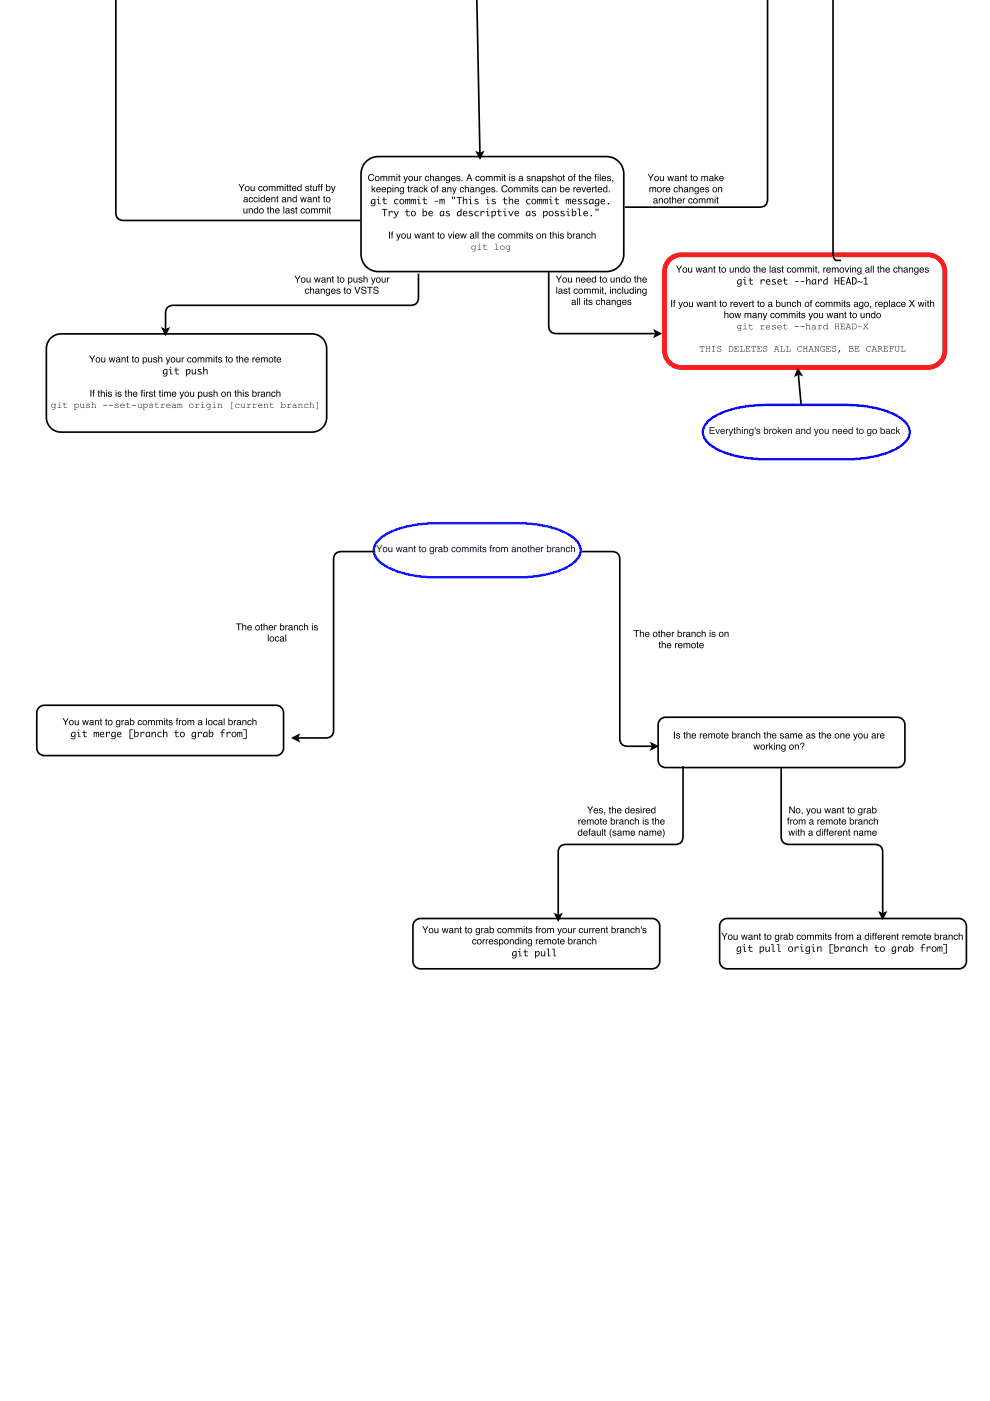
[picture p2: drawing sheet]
<svg xmlns="http://www.w3.org/2000/svg" width="210mm" height="297mm" viewBox="0 0 210 297" stroke-linecap="round" stroke-linejoin="round" font-family="sans-serif">
<path d="M24.6 0v45a1.5 1.5 0 0 0 1.7 1.7h50.1M101.1 0l.7 32.6M162.7 -.1v42.3a1.5 1.5 0 0 1-1.7 1.7h-28.5M77.6 34.3a3.6 3.6 0 0 1 2.6-1.1h48.4a3.7 3.7 0 0 1 3.7 3.7v17a3.7 3.7 0 0 1-3.7 3.7h-48.4a3.7 3.7 0 0 1-3.7-3.7v-17a3.6 3.6 0 0 1 1.1-2.6zM101.2 32.3l.6 .3 .5-.3-.5 1.2z" fill="none" stroke="#000" stroke-width=".35"/>
<g fill="#000">
<path d="M101.2 32.3l.6 .3 .5-.3-.5 1.2z"/>
<path d="M50.6 39h.2l.4 .7 .4-.7h.3l-.6 .9v.6h-.2v-.6zM52.1 39.9a.36 .36 0 0 0 .7 0 .36 .36 0 0 0-.7 0zM51.9 40a.55 .55 0 0 1 1.1 0 .55 .55 0 0 1-1.1 0zM53.1 39.4h.2v.8l.2 .2 .3-.2v-.8h.2v1.1h-.2v-.2a.37 .37 0 0 1-.4 .2 .37 .37 0 0 1-.3-.3zM54.9 39.6l.5-.2 .3 .4-.2-.1a.33 .33 0 0 0-.5 0 .33 .33 0 0 0 0 .5 .33 .33 0 0 0 .5 0l.2-.1a.51 .51 0 0 1-.8 .3 .51 .51 0 0 1 0-.8zM56 39.9a.36 .36 0 0 0 .7 0 .36 .36 0 0 0-.7 0zM55.8 40a.53 .53 0 0 1 1 0 .53 .53 0 0 1-1 0zM57 39.4h.2v.2a.35 .35 0 0 1 .6 0 .35 .35 0 0 1 .4-.2 .35 .35 0 0 1 .2 .4v.7h-.2v-.8l-.2-.1-.2 .1v.8h-.2v-.9h-.3l-.1 .2v.7h-.2zM58.7 39.4h.1v.2a.35 .35 0 0 1 .6 0 .35 .35 0 0 1 .5-.2 .35 .35 0 0 1 .2 .4v.7h-.2v-.8l-.2-.1-.2 .1v.8h-.2v-.9h-.3l-.1 .2-.1 .7h-.1zM60.4 39.4h.1v1.1h-.1zM60.4 39h.1v.2h-.1zM60.8 39.1h.2v.3h.2v.2h-.2v.7l.2 .2-.3-.1-.1-.8h-.1zM61.4 39.1h.2v.3h.2v.2h-.2v.7l.2 .2-.4-.1v-.8h-.1zM62 39.6a.49 .49 0 0 1 .6-.1 .49 .49 0 0 1 .2 .5h-.7a.3 .3 0 0 0 .2 .4 .3 .3 0 0 0 .4-.2h.1a.53 .53 0 0 1-.8 .2 .53 .53 0 0 1 0-.8zM62.2 39.7l-.1 .2h.6l-.2-.3zM63.3 39.7a.37 .37 0 0 0-.1 .5 .37 .37 0 0 0 .5 .1 .37 .37 0 0 0 .1-.5 .37 .37 0 0 0-.5-.1zM63.1 39.6l.3-.2 .4 .2v-.6h.1v1.5h-.1v-.1a.51 .51 0 0 1-.8-.1 .51 .51 0 0 1 .1-.7zM64.8 39.5l.5-.1 .2 .3h-.1a.22 .22 0 0 0-.3-.1 .22 .22 0 0 0-.2 .2h.1a.38 .38 0 0 1 .5 .3 .38 .38 0 0 1-.4 .4l-.3-.1-.1-.2h.2a.26 .26 0 0 0 .2 .2 .26 .26 0 0 0 .3-.2l-.1-.1a.44 .44 0 0 1-.4-.1 .44 .44 0 0 1-.1-.5zM65.8 39.1h.2v.3h.2v.2h-.2v.7l.2 .2-.4-.1v-.8h-.1zM66.3 39.4h.2v.8l.2 .2 .3-.2v-.8h.2v1.1h-.2v-.2a.37 .37 0 0 1-.4 .2 .37 .37 0 0 1-.3-.3zM67.5 39.1l.4-.1-.2 .3 .2 .3h-.2v.9h-.2v-.9h-.1zM68.1 39.1l.3-.1-.1 .3 .1 .3h-.1v.9h-.2v-.9h-.2zM69.1 39h.2v.6a.49 .49 0 0 1 .8 .4 .49 .49 0 0 1-.8 .4l-.2 .1zM69.4 39.7a.37 .37 0 0 0-.1 .5 .37 .37 0 0 0 .5 .1 .37 .37 0 0 0 .1-.5 .37 .37 0 0 0-.5-.1zM70.2 39.4h.2l.3 .9 .2-.9h.2l-.2 .7a.82 .82 0 0 1-.6 .8v-.1h.1l.2-.3z"/>
<path d="M78.8 39.3h.2v.8l.4-.4h.3l-.4 .4 .4 .7h-.2l-.4-.6-.1 .2v.4h-.2zM79.9 39.8a.49 .49 0 0 1 .6-.1 .49 .49 0 0 1 .2 .6h-.7a.3 .3 0 0 0 .2 .3 .3 .3 0 0 0 .3-.2h.2a.53 .53 0 0 1-.8 .3 .53 .53 0 0 1 0-.9zM80 39.9v.2h.5l-.1-.2zM81 39.8a.49 .49 0 0 1 .6-.1 .49 .49 0 0 1 .3 .6h-.8a.3 .3 0 0 0 .2 .3 .3 .3 0 0 0 .4-.2h.1a.53 .53 0 0 1-.8 .3 .53 .53 0 0 1 0-.9zM81.2 39.9l-.1 .2h.6l-.2-.2zM82.4 39.9a.34 .34 0 0 0-.1 .6 .34 .34 0 0 0 .5-.3l-.1-.3zM82.1 39.7h.1v.1a.48 .48 0 0 1 .8 .4 .48 .48 0 0 1-.8 .4v.6h-.1zM83.2 39.7h.2v1.1h-.2zM83.2 39.3h.2v.2h-.2zM83.7 39.7h.1v.1a.38 .38 0 0 1 .5-.1 .38 .38 0 0 1 .2 .4v.7h-.2v-.7a.26 .26 0 0 0-.3-.3 .26 .26 0 0 0-.2 .4v.6h-.1zM84.9 39.8l.3-.1 .3 .1 .2-.1v1a.46 .46 0 0 1-.4 .5 .46 .46 0 0 1-.5-.3l.5 .1 .2-.4a.5 .5 0 0 1-.8-.1 .5 .5 0 0 1 .2-.7zM85 39.9a.35 .35 0 0 0-.1 .5 .35 .35 0 0 0 .5 0v-.5zM86.5 39.4h.2v.3h.2v.1h-.2v.7l.2 .3-.4-.2v-.8h-.1zM87.1 39.7h.1v.2l.4-.2v.2l-.4 .1v.8h-.1zM87.9 40.4v.1a.25 .25 0 0 0 .3 .1 .25 .25 0 0 0 .1-.4zM87.9 39.7h.4l.2 .1 .2 1-.3-.2a.35 .35 0 0 1-.6 .1 .35 .35 0 0 1 .2-.6h.4a.24 .24 0 0 0-.2-.3 .24 .24 0 0 0-.3 .2h-.2zM88.9 39.8l.5-.1 .3 .3h-.2a.33 .33 0 0 0-.4 0 .33 .33 0 0 0-.1 .4 .33 .33 0 0 0 .5 .1l.2-.1a.51 .51 0 0 1-.8 .3 .51 .51 0 0 1 0-.9zM89.9 39.3h.1v.8l.5-.4h.2l-.4 .4 .4 .7h-.2l-.3-.6-.2 .2v.4h-.1zM91.6 40.2a.36 .36 0 0 0 .7 0 .36 .36 0 0 0-.7 0zM91.4 40.2a.53 .53 0 0 1 1 0 .53 .53 0 0 1-1 0zM92.7 39.4l.3-.1-.2 .3 .2 .2h-.2v1h-.2v-1h-.1zM93.9 40.4l-.1 .1a.25 .25 0 0 0 .4 .1 .25 .25 0 0 0 .1-.4zM93.8 39.7h.5l.2 .1 .2 1-.3-.2a.35 .35 0 0 1-.6 .1 .35 .35 0 0 1 .2-.6h.4a.24 .24 0 0 0-.3-.3 .24 .24 0 0 0-.2 .2h-.2zM94.8 39.7h.2v.1a.38 .38 0 0 1 .4-.1 .38 .38 0 0 1 .3 .4v.7h-.2v-.7a.26 .26 0 0 0-.3-.3 .26 .26 0 0 0-.2 .4v.6h-.2zM95.9 39.7h.2l.2 .9 .3-.9h.2l-.2 .6a.82 .82 0 0 1-.6 .9v-.2h.1l.1-.2zM97.6 39.8l.5-.1 .3 .3h-.2a.33 .33 0 0 0-.5 0 .33 .33 0 0 0 0 .4 .33 .33 0 0 0 .5 .1l.2-.1a.51 .51 0 0 1-.8 .3 .51 .51 0 0 1 0-.9zM98.6 39.3h.1v.5a.37 .37 0 0 1 .5-.1 .37 .37 0 0 1 .2 .4v.7h-.2v-.8l-.2-.2-.2 .2-.1 .8h-.1zM99.8 40.4v.1a.25 .25 0 0 0 .4 .1 .25 .25 0 0 0 .1-.4zM99.8 39.7h.5l.2 .1 .1 1-.2-.2a.35 .35 0 0 1-.7 .1 .35 .35 0 0 1 .3-.6h.3a.24 .24 0 0 0-.2-.3 .24 .24 0 0 0-.2 .2h-.2zM100.8 39.7h.2v.1a.38 .38 0 0 1 .4-.1 .38 .38 0 0 1 .3 .4v.7h-.2v-.7a.26 .26 0 0 0-.3-.3 .26 .26 0 0 0-.2 .4v.6h-.2zM102 39.8l.3-.1 .3 .1 .2-.1v1a.46 .46 0 0 1-.3 .5 .46 .46 0 0 1-.6-.3l.6 .1 .1-.4a.5 .5 0 0 1-.7-.1 .5 .5 0 0 1 .1-.7zM102.2 39.9a.35 .35 0 0 0-.1 .5 .35 .35 0 0 0 .5 0v-.5zM103.2 39.8a.49 .49 0 0 1 .6-.1 .49 .49 0 0 1 .2 .6h-.8a.3 .3 0 0 0 .2 .3 .3 .3 0 0 0 .4-.2h.2a.53 .53 0 0 1-.8 .3 .53 .53 0 0 1 0-.9zM103.3 39.9l-.1 .2h.6l-.1-.2zM104.3 39.8l.5-.1 .2 .3h-.2a.22 .22 0 0 0-.2-.2 .22 .22 0 0 0-.2 .2v.1a.38 .38 0 0 1 .6 .2 .38 .38 0 0 1-.4 .5l-.4-.1-.1-.3h.2a.26 .26 0 0 0 .3 .2 .26 .26 0 0 0 .2-.2 .44 .44 0 0 1-.5-.2 .44 .44 0 0 1 0-.4zM105.3 40.5h.2v.3h-.2zM106.5 39.5a.63 .63 0 0 1 .6-.2 .63 .63 0 0 1 .5 .4h-.2a.5 .5 0 0 0-.7-.1 .5 .5 0 0 0-.1 .8 .5 .5 0 0 0 .8-.1l.2-.1a.7 .7 0 0 1-1 .5 .7 .7 0 0 1-.2-1.1zM107.9 40.2a.4 .4 0 0 0 .8 0 .4 .4 0 0 0-.8 0zM107.7 40.2a.55 .55 0 0 1 1.1 0 .55 .55 0 0 1-1.1 0zM108.9 39.7h.2v.1a.35 .35 0 0 1 .6 0 .35 .35 0 0 1 .4-.1 .35 .35 0 0 1 .3 .3v.8h-.2v-.9l-.2-.1-.2 .2v.8h-.2l-.1-.9-.2-.1-.2 .2v.8h-.2zM110.6 39.7h.2v.1a.35 .35 0 0 1 .6 0 .35 .35 0 0 1 .4-.1 .35 .35 0 0 1 .3 .3v.8h-.2v-.9l-.2-.1-.2 .2-.1 .8h-.1l-.1-.9-.2-.1-.2 .2v.8h-.2zM112.3 39.7h.2v1.1h-.2zM112.3 39.3h.2v.2h-.2zM112.8 39.4h.2v.3h.2v.1h-.2v.7l.2 .3-.4-.2v-.8h-.1zM113.4 39.8l.5-.1 .2 .3h-.2a.22 .22 0 0 0-.2-.2 .22 .22 0 0 0-.2 .2l.1 .1a.38 .38 0 0 1 .5 .2 .38 .38 0 0 1-.4 .5l-.3-.1-.1-.3h.1a.26 .26 0 0 0 .3 .2 .26 .26 0 0 0 .3-.2h-.1a.44 .44 0 0 1-.4-.2 .44 .44 0 0 1-.1-.4zM115 39.8l.5-.1 .3 .3h-.2a.33 .33 0 0 0-.5 0 .33 .33 0 0 0 0 .4 .33 .33 0 0 0 .5 .1l.2-.1a.51 .51 0 0 1-.8 .3 .51 .51 0 0 1 0-.9zM116.1 40.4v.1a.25 .25 0 0 0 .3 .1 .25 .25 0 0 0 .1-.4zM116.1 39.7h.4l.2 .1 .2 1-.3-.2a.35 .35 0 0 1-.6 .1 .35 .35 0 0 1 .2-.6h.4a.24 .24 0 0 0-.2-.3 .24 .24 0 0 0-.3 .2h-.2zM117.1 39.7h.1v.1a.38 .38 0 0 1 .5-.1 .38 .38 0 0 1 .2 .4v.7h-.1v-.7a.26 .26 0 0 0-.4-.3 .26 .26 0 0 0-.2 .4v.6h-.1zM118.7 39.3h.2v.5a.49 .49 0 0 1 .8 .4 .49 .49 0 0 1-.8 .4l-.2 .2zM119 39.9a.37 .37 0 0 0-.1 .5 .37 .37 0 0 0 .5 .1 .37 .37 0 0 0 .1-.5 .37 .37 0 0 0-.5-.1zM120 39.8a.49 .49 0 0 1 .6-.1 .49 .49 0 0 1 .2 .6h-.8a.3 .3 0 0 0 .2 .3 .3 .3 0 0 0 .4-.2h.2a.53 .53 0 0 1-.8 .3 .53 .53 0 0 1 0-.9zM120.1 39.9l-.1 .2h.6l-.1-.2zM121.6 39.7h.2v.2l.3-.2v.2l-.3 .1v.8h-.2zM122.3 39.8a.49 .49 0 0 1 .6-.1 .49 .49 0 0 1 .3 .6h-.8a.3 .3 0 0 0 .2 .3 .3 .3 0 0 0 .4-.2h.2a.53 .53 0 0 1-.9 .3 .53 .53 0 0 1 0-.9zM122.5 39.9l-.1 .2h.6l-.2-.2zM123.3 39.7h.2l.3 .9 .3-.9h.2l-.4 1.1h-.2zM124.5 39.8a.49 .49 0 0 1 .6-.1 .49 .49 0 0 1 .2 .6h-.8a.3 .3 0 0 0 .3 .3 .3 .3 0 0 0 .3-.2h.2a.53 .53 0 0 1-.8 .3 .53 .53 0 0 1 0-.9zM124.6 39.9l-.1 .2h.6l-.1-.2zM125.5 39.7h.2v.2l.4-.2v.2l-.4 .1v.8h-.2zM126.2 39.4h.2v.3h.2v.1h-.2v.7l.2 .3-.3-.2-.1-.8h-.1zM126.9 39.8a.49 .49 0 0 1 .5-.1 .49 .49 0 0 1 .3 .6h-.8a.3 .3 0 0 0 .2 .3 .3 .3 0 0 0 .4-.2h.2a.53 .53 0 0 1-.9 .3 .53 .53 0 0 1 .1-.9zM127 39.9l-.1 .2h.6l-.1-.2zM128.1 39.9a.37 .37 0 0 0-.1 .5 .37 .37 0 0 0 .5 .1 .37 .37 0 0 0 .1-.5 .37 .37 0 0 0-.5-.1zM127.9 39.8l.4-.1 .3 .1v-.5h.2v1.5h-.2v-.2a.51 .51 0 0 1-.8 0 .51 .51 0 0 1 .1-.8zM129.1 40.5h.2v.3h-.2z"/>
<path d="M78.2 37.1a.63 .63 0 0 1 .6-.2 .63 .63 0 0 1 .5 .5h-.2a.5 .5 0 0 0-.7-.1 .5 .5 0 0 0 0 .7 .5 .5 0 0 0 .7 0l.2-.2a.7 .7 0 0 1-1 .5 .7 .7 0 0 1-.2-1zM79.7 37.8a.36 .36 0 0 0 .7 0 .36 .36 0 0 0-.7 0zM79.5 37.8a.53 .53 0 0 1 1 0 .53 .53 0 0 1-1 0zM80.7 37.3h.2v.2a.35 .35 0 0 1 .5 0 .35 .35 0 0 1 .5-.2 .35 .35 0 0 1 .2 .4v.7h-.2v-.8l-.2-.1-.2 .1v.8h-.2v-.9h-.3l-.1 .1v.8h-.2zM82.4 37.3h.1v.2a.35 .35 0 0 1 .6 0 .35 .35 0 0 1 .5-.2 .35 .35 0 0 1 .2 .4v.7h-.2v-.8l-.2-.1-.2 .1v.8h-.2v-.9h-.3l-.1 .1-.1 .8h-.1zM84.1 37.3h.1v1.1h-.1zM84.1 36.9h.1v.2h-.1zM84.5 37h.2v.3h.2v.2h-.2v.7l.2 .2-.3-.1-.1-.8h-.1zM85.5 37.3h.2l.3 .9 .3-.9h.2l-.2 .7a.82 .82 0 0 1-.6 .8l-.1-.2h.2l.1-.2zM86.8 37.8a.36 .36 0 0 0 .7 0 .36 .36 0 0 0-.7 0zM86.6 37.8a.53 .53 0 0 1 1 0 .53 .53 0 0 1-1 0zM87.8 37.3h.2v.8l.2 .2 .2-.2 .1-.8h.1v1.1h-.1v-.2a.37 .37 0 0 1-.5 .2 .37 .37 0 0 1-.2-.4zM88.9 37.3h.2v.2l.3-.2v.2l-.3 .2v.7h-.2zM90.2 37.4l.5-.1 .3 .4-.2-.1a.33 .33 0 0 0-.5 0 .33 .33 0 0 0 0 .5 .33 .33 0 0 0 .5 0l.2-.1a.51 .51 0 0 1-.8 .3 .51 .51 0 0 1 0-.9zM91.2 36.9h.1v.6a.37 .37 0 0 1 .5-.2 .37 .37 0 0 1 .2 .4v.7h-.2v-.8l-.2-.1-.2 .1-.1 .8h-.1zM92.4 38v.1a.25 .25 0 0 0 .4 .1 .25 .25 0 0 0 .1-.3zM92.4 37.4l.5-.1 .2 .2 .1 .9-.2-.2a.35 .35 0 0 1-.6 .1 .35 .35 0 0 1 .2-.5l.3-.1a.24 .24 0 0 0-.2-.3 .24 .24 0 0 0-.2 .2h-.2zM93.4 37.3h.2v.2a.38 .38 0 0 1 .4-.2 .38 .38 0 0 1 .3 .4v.7h-.2v-.7a.26 .26 0 0 0-.3-.2 .26 .26 0 0 0-.2 .3v.6h-.2zM94.6 37.5l.3-.2 .3 .2 .2-.2v1a.46 .46 0 0 1-.3 .5 .46 .46 0 0 1-.6-.3l.6 .1 .1-.4a.5 .5 0 0 1-.7 0 .5 .5 0 0 1 .1-.7zM94.8 37.5a.35 .35 0 0 0-.1 .5 .35 .35 0 0 0 .5 .1v-.5zM95.8 37.5a.49 .49 0 0 1 .6-.1 .49 .49 0 0 1 .2 .5h-.8a.3 .3 0 0 0 .2 .4 .3 .3 0 0 0 .4-.3h.2a.53 .53 0 0 1-.8 .3 .53 .53 0 0 1 0-.8zM95.9 37.5l-.1 .3h.6l-.1-.3zM96.9 37.4l.5-.1 .2 .3h-.2a.22 .22 0 0 0-.2-.2 .22 .22 0 0 0-.2 .2v.1a.38 .38 0 0 1 .6 .3 .38 .38 0 0 1-.4 .4l-.3-.1-.2-.3h.2a.26 .26 0 0 0 .3 .3 .26 .26 0 0 0 .2-.3 .44 .44 0 0 1-.5-.2 .44 .44 0 0 1 0-.4zM97.9 38.2h.2v.2h-.2zM99.5 37.1l-.2 .7h.4zM99.4 36.9h.2l.6 1.5h-.3l-.1-.5h-.6l-.1 .5h-.2zM100.9 37.4l.5-.1 .3 .4-.2-.1a.33 .33 0 0 0-.4 0 .33 .33 0 0 0 0 .5 .33 .33 0 0 0 .4 0l.2-.1a.51 .51 0 0 1-.8 .3 .51 .51 0 0 1 0-.9zM102 37.8a.36 .36 0 0 0 .7 0 .36 .36 0 0 0-.7 0zM101.8 37.8a.55 .55 0 0 1 1.1 0 .55 .55 0 0 1-1.1 0zM103 37.3h.2v.2a.35 .35 0 0 1 .6 0 .35 .35 0 0 1 .4-.2 .35 .35 0 0 1 .2 .4v.7h-.1l-.1-.8-.1-.1-.3 .1v.8h-.2v-.9h-.2l-.2 .1v.8h-.2zM104.7 37.3h.2v.2a.35 .35 0 0 1 .6 0 .35 .35 0 0 1 .4-.2 .35 .35 0 0 1 .2 .4v.7h-.1l-.1-.8-.1-.1-.3 .1v.8h-.2v-.9h-.2l-.2 .1v.8h-.2zM106.4 37.3h.2v1.1h-.2zM106.4 36.9h.2v.2h-.2zM106.9 37h.2v.3h.1v.2h-.1v.7l.1 .2-.3-.1v-.8h-.2zM108 37.3h.2v1.1h-.2zM108 36.9h.2v.2h-.2zM108.5 37.4l.5-.1 .2 .3h-.2a.22 .22 0 0 0-.2-.2 .22 .22 0 0 0-.2 .2v.1a.38 .38 0 0 1 .6 .3 .38 .38 0 0 1-.4 .4l-.3-.1-.1-.3h.1a.26 .26 0 0 0 .3 .3 .26 .26 0 0 0 .2-.3 .44 .44 0 0 1-.4-.2 .44 .44 0 0 1-.1-.4zM110.2 38l-.1 .1a.25 .25 0 0 0 .4 .1 .25 .25 0 0 0 .1-.3zM110.1 37.4l.5-.1 .2 .2 .2 .9-.3-.2a.35 .35 0 0 1-.6 .1 .35 .35 0 0 1 .2-.5l.4-.1a.24 .24 0 0 0-.3-.3 .24 .24 0 0 0-.2 .2h-.2zM111.8 37.4l.5-.1 .2 .3h-.2a.22 .22 0 0 0-.2-.2 .22 .22 0 0 0-.2 .2v.1a.38 .38 0 0 1 .5 .3 .38 .38 0 0 1-.3 .4l-.4-.1-.1-.3h.2a.26 .26 0 0 0 .3 .3 .26 .26 0 0 0 .2-.3 .44 .44 0 0 1-.5-.2 .44 .44 0 0 1 0-.4zM112.7 37.3h.2v.2a.38 .38 0 0 1 .4-.2 .38 .38 0 0 1 .3 .4v.7h-.2v-.7a.26 .26 0 0 0-.3-.2 .26 .26 0 0 0-.2 .3v.6h-.2zM114 38v.1a.25 .25 0 0 0 .3 .1 .25 .25 0 0 0 .1-.3zM114 37.4l.4-.1 .3 .2 .1 .9-.3-.2a.35 .35 0 0 1-.6 .1 .35 .35 0 0 1 .2-.5l.4-.1a.24 .24 0 0 0-.2-.3 .24 .24 0 0 0-.3 .2h-.2zM115.3 37.5a.34 .34 0 0 0-.1 .6 .34 .34 0 0 0 .5-.3l-.1-.3zM115 37.3h.1v.2a.48 .48 0 0 1 .8 .4 .48 .48 0 0 1-.8 .4v.5h-.1zM116.2 37.4l.5-.1 .2 .3h-.2a.22 .22 0 0 0-.2-.2 .22 .22 0 0 0-.2 .2v.1a.38 .38 0 0 1 .5 .3 .38 .38 0 0 1-.3 .4l-.4-.1-.1-.3h.2a.26 .26 0 0 0 .3 .3 .26 .26 0 0 0 .2-.3 .44 .44 0 0 1-.5-.2 .44 .44 0 0 1 0-.4zM117.1 36.9h.2v.6a.37 .37 0 0 1 .4-.2 .37 .37 0 0 1 .3 .4v.7h-.2v-.8l-.2-.1-.3 .1v.8h-.2zM118.4 37.8a.36 .36 0 0 0 .7 0 .36 .36 0 0 0-.7 0zM118.2 37.8a.53 .53 0 0 1 1 0 .53 .53 0 0 1-1 0zM119.4 37h.2v.3h.2v.2h-.2v.7l.2 .2-.4-.1v-.8h-.1zM120.6 37.8a.36 .36 0 0 0 .7 0 .36 .36 0 0 0-.7 0zM120.4 37.8a.55 .55 0 0 1 1.1 0 .55 .55 0 0 1-1.1 0zM121.7 37l.3-.1-.1 .3 .1 .3h-.1v.9h-.2v-.9h-.2zM122.8 37h.2v.3h.1v.2h-.1v.7l.1 .2-.3-.1v-.8h-.1zM123.3 36.9h.2v.6a.37 .37 0 0 1 .4-.2 .37 .37 0 0 1 .3 .4v.7h-.2v-.8l-.2-.1-.3 .1v.8h-.2zM124.5 37.5a.49 .49 0 0 1 .6-.1 .49 .49 0 0 1 .3 .5h-.8a.3 .3 0 0 0 .2 .4 .3 .3 0 0 0 .4-.3h.2a.53 .53 0 0 1-.9 .3 .53 .53 0 0 1 0-.8zM124.7 37.5l-.1 .3h.6l-.2-.3zM126.2 37l.4-.1-.2 .3 .2 .3h-.2v.9h-.2v-.9h-.2zM126.7 37.3h.2v1.1h-.2zM126.7 36.9h.2v.2h-.2zM127.2 36.9h.1v1.5h-.1zM127.7 37.5a.49 .49 0 0 1 .6-.1 .49 .49 0 0 1 .2 .5h-.8a.3 .3 0 0 0 .3 .4 .3 .3 0 0 0 .3-.3h.2a.53 .53 0 0 1-.8 .3 .53 .53 0 0 1 0-.8zM127.8 37.5v.3h.5l-.1-.3zM128.8 37.4l.5-.1 .2 .3h-.1a.22 .22 0 0 0-.3-.2 .22 .22 0 0 0-.2 .2l.1 .1a.38 .38 0 0 1 .5 .3 .38 .38 0 0 1-.4 .4l-.3-.1-.1-.3h.1a.26 .26 0 0 0 .3 .3 .26 .26 0 0 0 .3-.3h-.1a.44 .44 0 0 1-.4-.2 .44 .44 0 0 1-.1-.4zM129.8 38.2h.2v.4l-.2 .1 .1-.3z"/>
<path d="M137.3 36.9h.3l.4 .7 .4-.7h.2l-.5 .9v.6h-.2v-.6zM138.9 37.8a.36 .36 0 0 0 .7 0 .36 .36 0 0 0-.7 0zM138.7 37.8a.55 .55 0 0 1 1.1 0 .55 .55 0 0 1-1.1 0zM139.9 37.3h.2v.8l.2 .2 .2-.2 .1-.8h.2v1.1h-.2v-.2a.37 .37 0 0 1-.4 .2 .37 .37 0 0 1-.3-.4zM141.5 37.3h.2l.2 .9 .2-.9h.2l.2 .9 .2-.9h.2l-.3 1.1h-.2l-.2-.8-.2 .8h-.2zM143.2 38v.1a.25 .25 0 0 0 .3 .1 .25 .25 0 0 0 .1-.3zM143.2 37.4l.4-.1 .3 .2 .1 .9-.3-.2a.35 .35 0 0 1-.6 .1 .35 .35 0 0 1 .2-.5l.4-.1a.24 .24 0 0 0-.2-.3 .24 .24 0 0 0-.3 .2h-.1zM144.2 37.3h.2v.2a.38 .38 0 0 1 .4-.2 .38 .38 0 0 1 .3 .4v.7h-.2v-.7a.26 .26 0 0 0-.3-.2 .26 .26 0 0 0-.2 .3v.6h-.2zM145.4 37h.1v.3h.2v.2h-.2v.7l.2 .2-.3-.1v-.8h-.2zM146.5 37h.2v.3h.1v.2h-.1v.7l.1 .2-.3-.1v-.8h-.2zM147.1 37.8a.36 .36 0 0 0 .7 0 .36 .36 0 0 0-.7 0zM146.9 37.8a.55 .55 0 0 1 1.1 0 .55 .55 0 0 1-1.1 0zM148.7 37.3h.2v.2a.35 .35 0 0 1 .6 0 .35 .35 0 0 1 .4-.2 .35 .35 0 0 1 .2 .4v.7h-.2v-.8l-.1-.1-.3 .1v.8h-.2v-.9h-.2l-.2 .1v.8h-.2zM150.6 38l-.1 .1a.25 .25 0 0 0 .4 .1 .25 .25 0 0 0 .1-.3zM150.5 37.4l.5-.1 .2 .2 .2 .9-.3-.2a.35 .35 0 0 1-.6 .1 .35 .35 0 0 1 .2-.5l.3-.1a.24 .24 0 0 0-.2-.3 .24 .24 0 0 0-.2 .2h-.2zM151.5 36.9h.2v.9l.5-.5h.2l-.4 .4 .4 .7h-.2l-.4-.6-.1 .2v.4h-.2zM152.6 37.5a.49 .49 0 0 1 .6-.1 .49 .49 0 0 1 .3 .5h-.8a.3 .3 0 0 0 .2 .4 .3 .3 0 0 0 .4-.3h.1a.53 .53 0 0 1-.8 .3 .53 .53 0 0 1 0-.8zM152.8 37.5l-.1 .3h.6l-.2-.3z"/>
<path d="M137.7 39.7h.2v.1a.35 .35 0 0 1 .6 0 .35 .35 0 0 1 .4-.1 .35 .35 0 0 1 .2 .3v.8h-.2v-.9l-.1-.1-.3 .2v.8h-.2v-.9l-.3-.1-.1 .2v.8h-.2zM139.5 40.2a.36 .36 0 0 0 .7 0 .36 .36 0 0 0-.7 0zM139.3 40.2a.55 .55 0 0 1 1.1 0 .55 .55 0 0 1-1.1 0zM140.5 39.7h.2v.2l.3-.2v.2l-.3 .1v.8h-.2zM141.3 39.8a.49 .49 0 0 1 .6-.1 .49 .49 0 0 1 .2 .6h-.8a.3 .3 0 0 0 .3 .3 .3 .3 0 0 0 .3-.2h.2a.53 .53 0 0 1-.8 .3 .53 .53 0 0 1 0-.9zM141.4 39.9l-.1 .2h.6l-.1-.2zM143 39.8l.5-.1 .2 .3h-.2a.33 .33 0 0 0-.4 0 .33 .33 0 0 0 0 .4 .33 .33 0 0 0 .4 .1l.2-.1a.51 .51 0 0 1-.8 .3 .51 .51 0 0 1 .1-.9zM143.9 39.3h.2v.5a.37 .37 0 0 1 .4-.1 .37 .37 0 0 1 .3 .4v.7h-.2v-.8l-.2-.2-.3 .2v.8h-.2zM145.2 40.4v.1a.25 .25 0 0 0 .3 .1 .25 .25 0 0 0 .1-.4zM145.2 39.7h.4l.2 .1 .2 1-.3-.2a.35 .35 0 0 1-.6 .1 .35 .35 0 0 1 .2-.6h.4a.24 .24 0 0 0-.2-.3 .24 .24 0 0 0-.3 .2h-.2zM146.2 39.7h.1v.1a.38 .38 0 0 1 .5-.1 .38 .38 0 0 1 .2 .4v.7h-.2v-.7a.26 .26 0 0 0-.3-.3 .26 .26 0 0 0-.2 .4v.6h-.1zM147.4 39.8l.3-.1 .3 .1 .2-.1v1a.46 .46 0 0 1-.4 .5 .46 .46 0 0 1-.5-.3l.5 .1 .2-.4a.5 .5 0 0 1-.7-.1 .5 .5 0 0 1 .1-.7zM147.5 39.9a.35 .35 0 0 0-.1 .5 .35 .35 0 0 0 .5 0v-.5zM148.5 39.8a.49 .49 0 0 1 .6-.1 .49 .49 0 0 1 .2 .6h-.7a.3 .3 0 0 0 .2 .3 .3 .3 0 0 0 .3-.2h.2a.53 .53 0 0 1-.8 .3 .53 .53 0 0 1 0-.9zM148.6 39.9v.2h.5l-.1-.2zM149.6 39.8l.5-.1 .2 .3h-.1a.22 .22 0 0 0-.3-.2 .22 .22 0 0 0-.2 .2l.1 .1a.38 .38 0 0 1 .5 .2 .38 .38 0 0 1-.4 .5l-.3-.1-.1-.3h.2a.26 .26 0 0 0 .2 .2 .26 .26 0 0 0 .3-.2h-.1a.44 .44 0 0 1-.4-.2 .44 .44 0 0 1-.1-.4zM151.2 40.2a.4 .4 0 0 0 .8 0 .4 .4 0 0 0-.8 0zM151.1 40.2a.53 .53 0 0 1 1 0 .53 .53 0 0 1-1 0zM152.3 39.7h.1v.1a.38 .38 0 0 1 .5-.1 .38 .38 0 0 1 .2 .4v.7h-.2v-.7a.26 .26 0 0 0-.3-.3 .26 .26 0 0 0-.2 .4v.6h-.1z"/>
<path d="M51.6 44.2h.2v.8l.2 .1 .2-.2 .1-.7h.2v1h-.2v-.1a.37 .37 0 0 1-.4 .2 .37 .37 0 0 1-.3-.4zM52.7 44.2h.2v.1a.38 .38 0 0 1 .4-.1 .38 .38 0 0 1 .3 .4v.6h-.2v-.6a.26 .26 0 0 0-.3-.3 .26 .26 0 0 0-.2 .4v.5h-.2zM54.1 44.4a.37 .37 0 0 0-.1 .5 .37 .37 0 0 0 .5 .1 .37 .37 0 0 0 .1-.5 .37 .37 0 0 0-.5-.1zM53.9 44.3l.4-.1 .3 .1v-.5h.1v1.4h-.1v-.1a.51 .51 0 0 1-.8 0 .51 .51 0 0 1 .1-.8zM55.1 44.7a.36 .36 0 0 0 .7 0 .36 .36 0 0 0-.7 0zM54.9 44.7a.55 .55 0 0 1 1.1 0 .55 .55 0 0 1-1.1 0zM56.7 43.9h.2v.3h.2v.1h-.2v.7l.2 .2-.4-.1v-.8h-.1zM57.3 43.8h.1v.5a.37 .37 0 0 1 .5-.1 .37 .37 0 0 1 .2 .4v.6h-.2v-.7l-.2-.2-.2 .2-.1 .7h-.1zM58.5 44.3a.49 .49 0 0 1 .6-.1 .49 .49 0 0 1 .2 .6h-.8a.3 .3 0 0 0 .2 .3 .3 .3 0 0 0 .4-.2h.2a.53 .53 0 0 1-.8 .3 .53 .53 0 0 1 0-.9zM58.6 44.4l-.1 .2h.6l-.1-.3zM60.1 43.8h.2v1.4h-.2zM60.7 44.9v.1a.25 .25 0 0 0 .3 .1 .25 .25 0 0 0 .1-.4zM60.7 44.2h.4l.2 .1 .2 .9-.3-.1a.35 .35 0 0 1-.6 .1 .35 .35 0 0 1 .2-.6l.4-.1a.24 .24 0 0 0-.2-.2 .24 .24 0 0 0-.3 .2h-.2zM61.7 44.2h.5l.2 .3h-.1a.22 .22 0 0 0-.3-.2 .22 .22 0 0 0-.2 .2l.1 .1a.38 .38 0 0 1 .5 .2 .38 .38 0 0 1-.4 .5l-.3-.1-.1-.3h.2a.26 .26 0 0 0 .2 .2 .26 .26 0 0 0 .3-.2l-.1-.1a.44 .44 0 0 1-.4-.1 .44 .44 0 0 1-.1-.5zM62.7 43.9h.2v.3h.2v.1h-.2v.7l.2 .2-.4-.1v-.8h-.1zM63.9 44.3l.5-.1 .2 .3-.2-.1a.33 .33 0 0 0-.4 .1 .33 .33 0 0 0 0 .4 .33 .33 0 0 0 .4 .1l.2-.1a.51 .51 0 0 1-.8 .3 .51 .51 0 0 1 .1-.9zM64.9 44.7a.4 .4 0 0 0 .8 0 .4 .4 0 0 0-.8 0zM64.7 44.7a.55 .55 0 0 1 1.1 0 .55 .55 0 0 1-1.1 0zM65.9 44.2h.2v.1a.35 .35 0 0 1 .6 0 .35 .35 0 0 1 .4-.1 .35 .35 0 0 1 .3 .3v.7h-.2v-.8l-.2-.1-.2 .2v.7h-.2l-.1-.8-.2-.1-.2 .2v.7h-.2zM67.6 44.2h.2v.1a.35 .35 0 0 1 .6 0 .35 .35 0 0 1 .4-.1 .35 .35 0 0 1 .3 .3v.7h-.2v-.8l-.2-.1-.2 .2-.1 .7h-.1l-.1-.8-.2-.1-.2 .2v.7h-.2zM69.3 44.2h.2v1h-.2zM69.3 43.8h.2v.2h-.2zM69.8 43.9h.2v.3h.2v.1h-.2v.7l.2 .2-.4-.1v-.8h-.1z"/>
<path d="M51.8 42.5v.1a.25 .25 0 0 0 .3 .1 .25 .25 0 0 0 .1-.3zM51.8 41.9l.5-.1 .2 .1 .1 1-.3-.2a.35 .35 0 0 1-.6 .1 .35 .35 0 0 1 .2-.5l.4-.1a.24 .24 0 0 0-.2-.3 .24 .24 0 0 0-.3 .2h-.1zM52.9 41.9l.5-.1 .2 .4-.2-.1a.33 .33 0 0 0-.4 0 .33 .33 0 0 0 0 .4 .33 .33 0 0 0 .4 .1l.2-.1a.51 .51 0 0 1-.8 .3 .51 .51 0 0 1 .1-.9zM53.9 41.9l.5-.1 .2 .4-.2-.1a.33 .33 0 0 0-.4 0 .33 .33 0 0 0 0 .4 .33 .33 0 0 0 .4 .1l.2-.1a.51 .51 0 0 1-.8 .3 .51 .51 0 0 1 .1-.9zM54.8 41.8h.2v1.1h-.2zM54.8 41.4h.2v.2h-.2zM55.5 42a.37 .37 0 0 0-.1 .6 .37 .37 0 0 0 .5 0 .37 .37 0 0 0 .1-.5 .37 .37 0 0 0-.5-.1zM55.3 42l.4-.2 .3 .1v-.5h.1v1.5h-.1v-.2a.51 .51 0 0 1-.8 0 .51 .51 0 0 1 .1-.7zM56.5 41.9a.49 .49 0 0 1 .6-.1 .49 .49 0 0 1 .2 .6h-.8a.3 .3 0 0 0 .3 .3 .3 .3 0 0 0 .3-.2h.2a.53 .53 0 0 1-.8 .3 .53 .53 0 0 1 0-.9zM56.6 42l-.1 .3h.6l-.1-.3zM57.5 41.8h.2v.2a.38 .38 0 0 1 .4-.2 .38 .38 0 0 1 .3 .4v.7h-.2v-.7a.26 .26 0 0 0-.3-.2 .26 .26 0 0 0-.2 .3v.6h-.2zM58.7 41.5h.2v.3h.2v.2h-.2v.6l.2 .3-.4-.2v-.7h-.1zM60 42.5l-.1 .1a.25 .25 0 0 0 .4 .1 .25 .25 0 0 0 .1-.3zM59.9 41.9l.5-.1 .2 .1 .1 1-.2-.2a.35 .35 0 0 1-.6 .1 .35 .35 0 0 1 .2-.5l.3-.1a.24 .24 0 0 0-.2-.3 .24 .24 0 0 0-.2 .2h-.2zM60.9 41.8h.2v.2a.38 .38 0 0 1 .4-.2 .38 .38 0 0 1 .3 .4v.7h-.2v-.7a.26 .26 0 0 0-.3-.2 .26 .26 0 0 0-.2 .3v.6h-.2zM62.2 42a.37 .37 0 0 0 0 .6 .37 .37 0 0 0 .5 0 .37 .37 0 0 0 .1-.5 .37 .37 0 0 0-.6-.1zM62.1 42l.3-.2 .3 .1v-.5h.2v1.5h-.1v-.2a.51 .51 0 0 1-.8 0 .51 .51 0 0 1 .1-.7zM63.6 41.8h.2l.2 .8 .2-.8h.2l.2 .8 .3-.8h.1l-.3 1.1h-.1l-.3-.9-.2 .9h-.2zM65.4 42.5l-.1 .1a.25 .25 0 0 0 .4 .1 .25 .25 0 0 0 .1-.3zM65.3 41.9l.5-.1 .2 .1 .2 1-.3-.2a.35 .35 0 0 1-.6 .1 .35 .35 0 0 1 .2-.5l.4-.1a.24 .24 0 0 0-.3-.3 .24 .24 0 0 0-.2 .2h-.2zM66.3 41.8h.2v.2a.38 .38 0 0 1 .4-.2 .38 .38 0 0 1 .3 .4v.7h-.2v-.7a.26 .26 0 0 0-.3-.2 .26 .26 0 0 0-.2 .3v.6h-.2zM67.5 41.5h.2v.3h.2v.2h-.2v.6l.2 .3-.4-.2v-.7h-.1zM68.6 41.5h.2v.3h.2v.2h-.2v.6l.2 .3-.4-.2v-.7h-.1zM69.3 42.3a.36 .36 0 0 0 .7 0 .36 .36 0 0 0-.7 0zM69.1 42.3a.53 .53 0 0 1 1 0 .53 .53 0 0 1-1 0z"/>
<path d="M78.8 42.4l.2-.2h.6v.8a.61 .61 0 0 1-.2 .7 .61 .61 0 0 1-.8 0v-.2h.7l.1-.5a.46 .46 0 0 1-.7 .2 .46 .46 0 0 1 0-.7zM78.9 42.5l-.1 .5 .2 .1 .4-.3v-.5zM79.9 42.2h.5v.9h.3v.2h-.5v-1h-.3zM80.2 41.8a.12 .12 0 0 1 .2 0 .12 .12 0 0 1-.2 0zM81.3 41.8h.2v.5h.5v.1h-.5v.5a.29 .29 0 0 0 .2 .3 .29 .29 0 0 0 .3-.1 .37 .37 0 0 1-.4 .2 .37 .37 0 0 1-.3-.4v-.5h-.3v-.1h.3zM83.7 42.3l.6-.1h.2v.2a.44 .44 0 0 0-.6 0 .44 .44 0 0 0 0 .6 .44 .44 0 0 0 .6 .1v.2a.61 .61 0 0 1-.8-.2 .61 .61 0 0 1 0-.8zM84.7 42.8a.55 .55 0 0 1 1.1 0 .55 .55 0 0 1-1.1 0zM85 42.4a.38 .38 0 0 0-.1 .6 .38 .38 0 0 0 .6-.1l-.1-.5-.2-.1zM85.9 42.2h.1v.2l.1-.1a.21 .21 0 0 1 .3-.1 .21 .21 0 0 1 .1 .3v-.1a.21 .21 0 0 1 .2-.2 .21 .21 0 0 1 .2 .1l.1 1h-.2l-.1-1-.2 .4v.6h-.2v-1l-.3 .4v.6h-.1zM87.1 42.2h.2v.2v-.1a.21 .21 0 0 1 .3-.1 .21 .21 0 0 1 .1 .3l.1-.1a.21 .21 0 0 1 .1-.2 .21 .21 0 0 1 .3 .1v1h-.2l-.1-1-.2 .4v.6h-.1l-.1-1-.2 .4v.6h-.2zM88.4 42.2h.5v.9h.3v.2h-.5v-1h-.3zM88.7 41.8a.12 .12 0 0 1 .2 0 .12 .12 0 0 1-.2 0zM89.8 41.8h.2v.5h.5v.1h-.5v.5a.29 .29 0 0 0 .2 .3 .29 .29 0 0 0 .3-.1 .37 .37 0 0 1-.4 .2 .37 .37 0 0 1-.3-.4v-.5h-.2v-.1h.2zM92.1 42.6h.8v.1h-.8zM93.2 42.2h.1v.2l.1-.1a.21 .21 0 0 1 .3-.1 .21 .21 0 0 1 .1 .3v-.1a.21 .21 0 0 1 .2-.2 .21 .21 0 0 1 .3 .1v1h-.2l-.1-1-.2 .4v.6h-.2v-1l-.3 .4v.6h-.1zM95.8 41.7h.3l-.1 .5h-.1zM96.3 41.7h.2l-.1 .5h-.1zM96.8 41.8h1.1v.1h-.4v1.4h-.2v-1.4h-.5zM98.1 41.7h.2v.7a.39 .39 0 0 1 .5-.2 .39 .39 0 0 1 .3 .5v.6h-.2v-.9l-.2-.1-.2 .1-.2 .2v.7h-.2zM99.4 42.2h.4v.9h.4v.2h-.5v-1h-.3zM99.6 41.8a.15 .15 0 0 1 .3 0 .15 .15 0 0 1-.3 0zM100.7 42.2h.7v.2l-.5-.1v.2a.49 .49 0 0 1 .5 .7h-.8v-.2l.1 .1a.31 .31 0 0 0 .3 .1 .31 .31 0 0 0 .3-.3h-.1a.47 .47 0 0 1-.5-.7zM103 42.2h.5v.9h.3v.2h-.5v-1h-.3zM103.3 41.8a.12 .12 0 0 1 .2 0 .12 .12 0 0 1-.2 0zM104.4 42.2h.7v.2l-.6-.1v.2a.49 .49 0 0 1 .5 .7h-.8v-.2l.2 .1a.31 .31 0 0 0 .3 .1 .31 .31 0 0 0 .2-.3 .47 .47 0 0 1-.5-.7zM106.9 41.8h.2v.5h.5v.1h-.5v.5a.29 .29 0 0 0 .1 .3 .29 .29 0 0 0 .4-.1 .37 .37 0 0 1-.5 .2 .37 .37 0 0 1-.2-.4v-.5h-.3v-.1h.3zM107.9 41.7h.2v.7a.39 .39 0 0 1 .5-.2 .39 .39 0 0 1 .2 .5v.6h-.2v-.9l-.1-.1-.3 .1-.1 .2v.7h-.2zM109.2 42.3a.47 .47 0 0 1 .6-.1 .47 .47 0 0 1 .2 .6h-.7a.42 .42 0 0 0 .2 .4 .42 .42 0 0 0 .5-.1 .53 .53 0 0 1-.7 .1 .53 .53 0 0 1-.2-.8zM109.4 42.4l-.1 .2h.5l-.1-.3zM111.7 42.3l.6-.1h.2v.2a.44 .44 0 0 0-.6 0 .44 .44 0 0 0 0 .6 .44 .44 0 0 0 .6 .1v.2a.61 .61 0 0 1-.8-.2 .61 .61 0 0 1 0-.8zM112.7 42.8a.55 .55 0 0 1 1.1 0 .55 .55 0 0 1-1.1 0zM113 42.4a.38 .38 0 0 0-.1 .6 .38 .38 0 0 0 .6-.1l-.1-.5-.2-.1zM113.9 42.2h.1v.2l.1-.1a.21 .21 0 0 1 .3-.1 .21 .21 0 0 1 .1 .3v-.1a.21 .21 0 0 1 .2-.2 .21 .21 0 0 1 .2 .1l.1 1h-.2l-.1-1-.2 .4v.6h-.2v-1l-.3 .4v.6h-.1zM115.1 42.2h.2v.2v-.1a.21 .21 0 0 1 .3-.1 .21 .21 0 0 1 .1 .3v-.1a.21 .21 0 0 1 .2-.2 .21 .21 0 0 1 .3 .1v1h-.2l-.1-1-.2 .4v.6h-.1l-.1-1-.2 .4v.6h-.2zM116.4 42.2h.5v.9h.3v.2h-.5v-1h-.3zM116.7 41.8a.12 .12 0 0 1 .2 0 .12 .12 0 0 1-.2 0zM117.8 41.8h.2v.5h.5v.1h-.5v.5a.29 .29 0 0 0 .2 .3 .29 .29 0 0 0 .3-.1 .37 .37 0 0 1-.4 .2 .37 .37 0 0 1-.3-.4v-.5h-.2v-.1h.2zM120 42.2h.1v.2l.1-.1a.21 .21 0 0 1 .3-.1 .21 .21 0 0 1 .1 .3v-.1a.21 .21 0 0 1 .2-.2 .21 .21 0 0 1 .2 .1v1h-.1l-.1-1-.2 .4v.6h-.2l-.1-1-.2 .4v.6h-.1zM121.4 42.3a.47 .47 0 0 1 .6-.1 .47 .47 0 0 1 .2 .6h-.8a.42 .42 0 0 0 .3 .4 .42 .42 0 0 0 .5-.1 .53 .53 0 0 1-.8 .1 .53 .53 0 0 1-.1-.8zM121.6 42.4l-.2 .2h.6l-.1-.3zM122.6 42.2h.7v.2l-.5-.1v.2a.49 .49 0 0 1 .5 .7h-.8v-.2l.1 .1a.31 .31 0 0 0 .3 .1 .31 .31 0 0 0 .3-.3h-.1a.47 .47 0 0 1-.5-.7zM123.8 42.2h.7v.2l-.5-.1v.2a.49 .49 0 0 1 .5 .7h-.8v-.2l.1 .1a.31 .31 0 0 0 .4 .1 .31 .31 0 0 0 .2-.3h-.1a.47 .47 0 0 1-.5-.7zM125 42.4l.3-.2h.5l.1 1.1h-.2l-.1-.3a.46 .46 0 0 1-.7 .2 .46 .46 0 0 1 0-.7zM125.2 42.5l-.1 .5 .2 .1 .3-.3v-.5zM126.2 42.4l.3-.2h.6v.8a.61 .61 0 0 1-.3 .7 .61 .61 0 0 1-.7 0v-.2h.6l.2-.5a.46 .46 0 0 1-.7 .2 .46 .46 0 0 1 0-.7zM126.4 42.5l-.1 .5 .2 .1 .4-.3v-.5zM127.5 42.3a.47 .47 0 0 1 .6-.1 .47 .47 0 0 1 .2 .6h-.8a.42 .42 0 0 0 .3 .4 .42 .42 0 0 0 .5-.1 .53 .53 0 0 1-.8 .1 .53 .53 0 0 1-.1-.8zM127.6 42.4l-.1 .2h.6l-.2-.3zM128.9 43.2a.16 .16 0 0 1 .3 0 .16 .16 0 0 1-.3 0z"/>
<path d="M81 44.3h1.1v.2h-.4v1.3h-.2v-1.3h-.5zM82.4 44.7h.2v.3l.3-.3h.3v.4h-.1l-.1-.2-.4 .3v.6h-.2zM83.4 44.7h.2l.4 .9 .4-.9h.2l-.6 1.4-.4 .2-.2-.2h.3l.2-.3zM86.2 44.4h.2v.4h.5v.2h-.5v.4a.29 .29 0 0 0 .2 .3 .29 .29 0 0 0 .3-.1 .37 .37 0 0 1-.5 .3 .37 .37 0 0 1-.2-.5v-.4h-.3v-.2h.3zM87.1 45.3a.55 .55 0 0 1 1.1 0 .55 .55 0 0 1-1.1 0zM87.4 45a.38 .38 0 0 0 0 .6 .38 .38 0 0 0 .5-.1v-.5l-.3-.2zM89.6 44.2h.2v.8a.46 .46 0 0 1 .7-.2 .46 .46 0 0 1 0 .7l-.3 .3h-.6zM90 45l-.2 .2v.5a.41 .41 0 0 0 .5-.3 .41 .41 0 0 0-.2-.5zM91 44.9a.47 .47 0 0 1 .6-.2 .47 .47 0 0 1 .2 .6h-.8a.42 .42 0 0 0 .3 .4 .42 .42 0 0 0 .5-.1 .53 .53 0 0 1-.8 .2 .53 .53 0 0 1-.1-.8zM91.1 44.9l-.1 .3h.6l-.2-.3zM93.4 44.9l.2-.2h.6v1.1h-.2v-.2a.46 .46 0 0 1-.7 .2 .46 .46 0 0 1 0-.8zM93.5 45l-.1 .5 .2 .2 .4-.3v-.5zM94.6 44.8l.7-.1v.2h-.5v.2a.49 .49 0 0 1 .5 .7h-.8v-.2h.1a.31 .31 0 0 0 .4 .2 .31 .31 0 0 0 .2-.3l-.1-.1a.47 .47 0 0 1-.5-.6zM97.7 44.2h.1v1.6h-.1v-.2a.46 .46 0 0 1-.7 .2 .46 .46 0 0 1 0-.8l.3-.3h.4zM97.2 45l-.1 .5 .2 .2 .4-.3v-.5zM98.3 44.9a.47 .47 0 0 1 .6-.2 .47 .47 0 0 1 .2 .6h-.8a.42 .42 0 0 0 .3 .4 .42 .42 0 0 0 .5-.1 .53 .53 0 0 1-.8 .2 .53 .53 0 0 1-.1-.8zM98.4 44.9l-.1 .3h.6l-.2-.3zM99.5 44.8l.7-.1v.2h-.5l-.1 .2a.49 .49 0 0 1 .6 .7h-.8v-.2h.1a.31 .31 0 0 0 .3 .2 .31 .31 0 0 0 .2-.3v-.1a.47 .47 0 0 1-.5-.6zM100.7 44.9l.6-.2 .2 .1v.1a.44 .44 0 0 0-.6 .1 .44 .44 0 0 0 0 .6 .44 .44 0 0 0 .6 0v.2a.61 .61 0 0 1-.8-.1 .61 .61 0 0 1 0-.8zM101.9 44.7h.2v.3l.3-.3h.3v.4h-.2v-.2l-.4 .3v.6h-.2zM103 44.7h.5v1h.3v.1h-.5v-.9h-.3zM103.3 44.3a.12 .12 0 0 1 .2 0 .12 .12 0 0 1-.2 0zM104.2 44.7h.2v.3a.46 .46 0 0 1 .7-.2 .46 .46 0 0 1 0 .7l-.3 .3h-.4v.5h-.2zM104.6 45l-.2 .2v.5a.41 .41 0 0 0 .5-.3 .41 .41 0 0 0-.2-.5zM105.7 44.4h.1v.4h.5v.2h-.5v.4a.29 .29 0 0 0 .2 .3 .29 .29 0 0 0 .4-.1 .37 .37 0 0 1-.5 .3 .37 .37 0 0 1-.2-.5v-.4h-.3v-.2h.3zM106.7 44.7h.5v1h.3v.1h-.5v-.9h-.3zM106.9 44.3a.15 .15 0 0 1 .3 0 .15 .15 0 0 1-.3 0zM107.8 44.7h.2l.3 .9 .4-.9h.2l-.5 1.1h-.2zM109.2 44.9a.47 .47 0 0 1 .6-.2 .47 .47 0 0 1 .2 .6h-.7a.42 .42 0 0 0 .2 .4 .42 .42 0 0 0 .5-.1 .53 .53 0 0 1-.7 .2 .53 .53 0 0 1-.2-.8zM109.4 44.9l-.1 .3h.5l-.1-.3zM111.6 44.9l.3-.2h.5l.1 1.1h-.2v-.2a.46 .46 0 0 1-.7 .2 .46 .46 0 0 1-.1-.8zM111.8 45l-.1 .5 .2 .2 .4-.3v-.5zM112.9 44.8l.7-.1v.2h-.6v.2a.49 .49 0 0 1 .5 .7h-.7v-.2h.1a.31 .31 0 0 0 .3 .2 .31 .31 0 0 0 .2-.3v-.1a.47 .47 0 0 1-.5-.6zM115.2 44.7h.1v.3a.46 .46 0 0 1 .7-.2 .46 .46 0 0 1 .1 .7l-.4 .3h-.4v.5h-.1zM115.5 45l-.2 .2v.5a.41 .41 0 0 0 .6-.3 .41 .41 0 0 0-.3-.5zM116.3 45.3a.55 .55 0 0 1 1.1 0 .55 .55 0 0 1-1.1 0zM116.6 45a.38 .38 0 0 0 0 .6 .38 .38 0 0 0 .6-.1l-.1-.5-.2-.2zM117.8 44.8l.6-.1v.2h-.5v.2a.49 .49 0 0 1 .5 .7h-.8v-.2h.1a.31 .31 0 0 0 .4 .2 .31 .31 0 0 0 .2-.3v-.1a.47 .47 0 0 1-.5-.6zM119 44.8l.7-.1v.2h-.6v.2a.49 .49 0 0 1 .5 .7h-.8v-.2h.2a.31 .31 0 0 0 .3 .2 .31 .31 0 0 0 .2-.3v-.1a.47 .47 0 0 1-.5-.6zM120 44.7h.5v1h.3v.1h-.4v-.9h-.4zM120.3 44.3a.15 .15 0 0 1 .3 0 .15 .15 0 0 1-.3 0zM121.2 44.2h.2v.8a.46 .46 0 0 1 .7-.2 .46 .46 0 0 1 0 .7l-.3 .3h-.6zM121.6 45l-.2 .2v.5a.41 .41 0 0 0 .6-.3 .41 .41 0 0 0-.3-.5zM122.4 44.2h.6v1.5h.3v.1h-.5v-1.4h-.4zM123.8 44.9a.47 .47 0 0 1 .6-.2 .47 .47 0 0 1 .2 .6h-.7a.42 .42 0 0 0 .2 .4 .42 .42 0 0 0 .5-.1 .53 .53 0 0 1-.7 .2 .53 .53 0 0 1-.2-.8zM124 44.9l-.1 .3h.5l-.1-.3zM125.2 45.7a.16 .16 0 0 1 .3 0 .16 .16 0 0 1-.3 0zM126.2 44.2h.3l-.1 .6h-.1zM126.7 44.2h.2v.6h-.2z"/>
<path d="M82.5 49.1h.2v1.5h-.2zM83.1 49.2l.3-.1-.2 .3 .2 .3h-.2v.9h-.2v-.9h-.1zM84 49.5h.2l.3 .9 .3-.9h.2l-.3 .6a.82 .82 0 0 1-.6 .9v-.2h.2l.1-.2zM85.2 50a.4 .4 0 0 0 .8 0 .4 .4 0 0 0-.8 0zM85.1 50a.53 .53 0 0 1 1 0 .53 .53 0 0 1-1 0zM86.3 49.5h.1v.8l.2 .1 .3-.1v-.8h.2v1.1h-.2v-.2a.37 .37 0 0 1-.4 .2 .37 .37 0 0 1-.2-.4zM87.8 49.5h.2l.2 .8 .2-.8h.2l.3 .8 .2-.8h.2l-.4 1.1h-.1l-.3-.8-.2 .8h-.2zM89.6 50.2v.1a.25 .25 0 0 0 .3 .1 .25 .25 0 0 0 .1-.3zM89.6 49.6l.4-.1 .2 .1 .2 1-.3-.2a.35 .35 0 0 1-.6 .1 .35 .35 0 0 1 .2-.5l.4-.1a.24 .24 0 0 0-.2-.3 .24 .24 0 0 0-.3 .2h-.2zM90.5 49.5h.2v.2a.38 .38 0 0 1 .5-.2 .38 .38 0 0 1 .2 .4v.7h-.2v-.7a.26 .26 0 0 0-.3-.2 .26 .26 0 0 0-.2 .3v.6h-.2zM91.7 49.2h.2v.3h.2v.2h-.2v.7l.2 .2-.4-.1v-.8h-.1zM92.8 49.2h.2v.3h.2v.2h-.2v.7l.2 .2-.3-.1-.1-.8h-.1zM93.5 50a.36 .36 0 0 0 .7 0 .36 .36 0 0 0-.7 0zM93.3 50a.55 .55 0 0 1 1.1 0 .55 .55 0 0 1-1.1 0zM94.9 49.5h.2l.3 .9 .3-.9h.2l-.4 1.1h-.2zM96.1 49.5h.2v1.1h-.2zM96.1 49.1h.2v.2h-.2zM96.6 49.6a.49 .49 0 0 1 .6-.1 .49 .49 0 0 1 .2 .6h-.7a.3 .3 0 0 0 .2 .3 .3 .3 0 0 0 .3-.2h.2a.53 .53 0 0 1-.8 .3 .53 .53 0 0 1 0-.9zM96.8 49.7l-.1 .3h.6l-.2-.3zM97.5 49.5h.2l.2 .8 .3-.8h.2l.2 .8 .2-.8h.2l-.4 1.1h-.1l-.3-.8-.2 .8h-.1zM99.8 50.2v.1a.25 .25 0 0 0 .4 .1 .25 .25 0 0 0 .1-.3zM99.8 49.6l.5-.1 .2 .1 .1 1-.2-.2a.35 .35 0 0 1-.7 .1 .35 .35 0 0 1 .3-.5l.3-.1a.24 .24 0 0 0-.2-.3 .24 .24 0 0 0-.2 .2h-.2zM100.8 49.1h.2v1.5h-.2zM101.3 49.1h.1v1.5h-.1zM102.3 49.2h.2v.3h.2v.2h-.2v.7l.2 .2-.4-.1v-.8h-.1zM102.8 49.1h.2v.6a.37 .37 0 0 1 .5-.2 .37 .37 0 0 1 .2 .4v.7h-.2v-.8l-.2-.2-.3 .2v.8h-.2zM104.1 49.6a.49 .49 0 0 1 .5-.1 .49 .49 0 0 1 .3 .6h-.8a.3 .3 0 0 0 .2 .3 .3 .3 0 0 0 .4-.2h.2a.53 .53 0 0 1-.9 .3 .53 .53 0 0 1 .1-.9zM104.2 49.7l-.1 .3h.6l-.1-.3zM105.7 49.6l.5-.1 .3 .4-.2-.1a.33 .33 0 0 0-.4 0 .33 .33 0 0 0 0 .5 .33 .33 0 0 0 .4 0l.2-.1a.51 .51 0 0 1-.8 .3 .51 .51 0 0 1 0-.9zM106.8 50a.36 .36 0 0 0 .7 0 .36 .36 0 0 0-.7 0zM106.6 50a.55 .55 0 0 1 1.1 0 .55 .55 0 0 1-1.1 0zM107.8 49.5h.2v.2a.35 .35 0 0 1 .6 0 .35 .35 0 0 1 .4-.2 .35 .35 0 0 1 .2 .4v.7h-.1l-.1-.9h-.1l-.3 .1v.8h-.2v-.9h-.2l-.2 .1v.8h-.2zM109.5 49.5h.2v.2a.35 .35 0 0 1 .6 0 .35 .35 0 0 1 .4-.2 .35 .35 0 0 1 .2 .4v.7h-.2v-.9h-.1l-.3 .1v.8h-.2v-.9h-.2l-.2 .1v.8h-.2zM111.2 49.5h.2v1.1h-.2zM111.2 49.1h.2v.2h-.2zM111.7 49.2h.2v.3h.1v.2h-.1v.7l.1 .2-.3-.1v-.8h-.2zM112.3 49.6l.5-.1 .2 .3h-.2a.22 .22 0 0 0-.2-.2 .22 .22 0 0 0-.2 .2v.1a.38 .38 0 0 1 .6 .3 .38 .38 0 0 1-.4 .4l-.4-.1-.1-.3h.2a.26 .26 0 0 0 .3 .3 .26 .26 0 0 0 .2-.3 .44 .44 0 0 1-.5-.2 .44 .44 0 0 1 0-.4zM113.9 50a.36 .36 0 0 0 .7 0 .36 .36 0 0 0-.7 0zM113.7 50a.55 .55 0 0 1 1.1 0 .55 .55 0 0 1-1.1 0zM114.9 49.5h.2v.2a.38 .38 0 0 1 .4-.2 .38 .38 0 0 1 .3 .4v.7h-.2v-.7a.26 .26 0 0 0-.3-.2 .26 .26 0 0 0-.2 .3v.6h-.2zM116.6 49.2h.2v.3h.2v.2h-.2v.7l.2 .2-.3-.1-.1-.8h-.1zM117.2 49.1h.2v.6a.37 .37 0 0 1 .4-.2 .37 .37 0 0 1 .2 .4v.7h-.1l-.1-.8-.2-.2-.2 .2v.8h-.2zM118.3 49.5h.2v1.1h-.2zM118.3 49.1h.2v.2h-.2zM118.8 49.6l.5-.1 .2 .3h-.1a.22 .22 0 0 0-.3-.2 .22 .22 0 0 0-.2 .2l.1 .1a.38 .38 0 0 1 .5 .3 .38 .38 0 0 1-.4 .4l-.3-.1-.1-.3h.2a.26 .26 0 0 0 .2 .3 .26 .26 0 0 0 .3-.3h-.1a.44 .44 0 0 1-.4-.2 .44 .44 0 0 1-.1-.4zM120.3 49.1h.2v.5a.49 .49 0 0 1 .8 .4 .49 .49 0 0 1-.8 .4l-.2 .2zM120.6 49.7a.37 .37 0 0 0-.1 .5 .37 .37 0 0 0 .5 .1 .37 .37 0 0 0 .1-.5 .37 .37 0 0 0-.5-.1zM121.5 49.5h.1v.2l.4-.2v.2l-.3 .2-.1 .7h-.1zM122.3 50.2v.1a.25 .25 0 0 0 .3 .1 .25 .25 0 0 0 .1-.3zM122.3 49.6l.4-.1 .2 .1 .2 1-.3-.2a.35 .35 0 0 1-.6 .1 .35 .35 0 0 1 .2-.5l.4-.1a.24 .24 0 0 0-.2-.3 .24 .24 0 0 0-.3 .2h-.2zM123.3 49.5h.1v.2a.38 .38 0 0 1 .5-.2 .38 .38 0 0 1 .2 .4v.7h-.1v-.7a.26 .26 0 0 0-.4-.2 .26 .26 0 0 0-.2 .3v.6h-.1zM124.5 49.6l.5-.1 .2 .4-.2-.1a.33 .33 0 0 0-.4 0 .33 .33 0 0 0 0 .5 .33 .33 0 0 0 .4 0l.2-.1a.51 .51 0 0 1-.8 .3 .51 .51 0 0 1 .1-.9zM125.4 49.1h.2v.6a.37 .37 0 0 1 .4-.2 .37 .37 0 0 1 .3 .4v.7h-.2v-.8l-.2-.2-.3 .2v.8h-.2z"/>
<path d="M100.1 52.2l.3-.1 .3 .1v-.1h.3l-.2 .1-.1 1-.5 .1 .4-.1 .1-.5a.43 .43 0 0 1-.6 .1 .43 .43 0 0 1 0-.6zM100 52.5a.35 .35 0 0 0 .7 0 .35 .35 0 0 0-.7 0zM101.6 51.7h.1v.2h-.1zM101.3 52.1h.4v.8h.4h-.9h.4v-.7zM102.6 51.8l.1 .3h.5l-.5 .1v.6l.6 .1a.45 .45 0 0 1-.7-.2v-.5l-.2-.1h.2zM105 51.7h.3v1.2h.4h-.8h.3v-1.1zM106 52.5a.5 .5 0 0 1 1 0 .5 .5 0 0 1-1 0zM106.1 52.5a.4 .4 0 0 0 .8 0 .4 .4 0 0 0-.8 0zM107.4 52.2l.3-.1 .3 .1v-.1h.3l-.2 .1-.1 1-.5 .1 .4-.1 .1-.5a.43 .43 0 0 1-.6 .1 .43 .43 0 0 1 0-.6zM107.3 52.5a.35 .35 0 0 0 .7 0 .35 .35 0 0 0-.7 0z"/>
<path d="M138.7 42.8a.25 .25 0 0 0 .3 .2 .25 .25 0 0 0 .1-.4zM138.7 42.1h.4l.3 .1 .1 .9-.3-.1a.35 .35 0 0 1-.6 .1 .35 .35 0 0 1 .2-.6l.4-.1a.24 .24 0 0 0-.2-.2 .24 .24 0 0 0-.3 .2h-.1zM139.7 42.1h.1v.1a.38 .38 0 0 1 .5-.1 .38 .38 0 0 1 .2 .3v.7h-.1v-.6a.26 .26 0 0 0-.4-.3 .26 .26 0 0 0-.1 .4v.5h-.2zM140.9 42.6a.36 .36 0 0 0 .7 0 .36 .36 0 0 0-.7 0zM140.7 42.6a.55 .55 0 0 1 1.1 0 .55 .55 0 0 1-1.1 0zM142 41.8h.2v.3h.1v.1h-.1v.7l.1 .2-.3-.1v-.8h-.2zM142.5 41.7h.2v.5a.37 .37 0 0 1 .4-.1 .37 .37 0 0 1 .3 .3v.7h-.2v-.7l-.2-.2-.3 .2v.7h-.2zM143.7 42.2a.49 .49 0 0 1 .6-.1 .49 .49 0 0 1 .2 .5h-.7a.3 .3 0 0 0 .2 .4 .3 .3 0 0 0 .4-.2h.1a.53 .53 0 0 1-.8 .3 .53 .53 0 0 1 0-.9zM143.9 42.3l-.1 .2h.6l-.2-.3zM144.8 42.1h.1v.1l.4-.2v.2l-.3 .2-.1 .7h-.1zM146.1 42.2l.5-.1 .2 .3-.2-.1a.33 .33 0 0 0-.4 .1 .33 .33 0 0 0 0 .4 .33 .33 0 0 0 .4 .1l.2-.2a.51 .51 0 0 1-.8 .3 .51 .51 0 0 1 .1-.8zM147.1 42.6a.4 .4 0 0 0 .8 0 .4 .4 0 0 0-.8 0zM146.9 42.6a.55 .55 0 0 1 1.1 0 .55 .55 0 0 1-1.1 0zM148.1 42.1h.2v.1a.35 .35 0 0 1 .6 0 .35 .35 0 0 1 .4-.1 .35 .35 0 0 1 .3 .3v.7h-.2v-.8l-.2-.1-.2 .2v.7h-.2l-.1-.8-.2-.1-.2 .2v.7h-.2zM149.8 42.1h.2v.1a.35 .35 0 0 1 .6 0 .35 .35 0 0 1 .4-.1 .35 .35 0 0 1 .3 .3v.7h-.2v-.8l-.2-.1-.2 .2-.1 .7h-.1l-.1-.8-.2-.1-.2 .2v.7h-.2zM151.5 42.1h.2v1h-.2zM151.5 41.7h.2v.2h-.2zM152 41.8h.2v.3h.2v.1h-.2v.7l.2 .2-.4-.1v-.8h-.1z"/>
</g>
<path d="M10.5 72a3.1 3.1 0 0 1 2.5-1.2h53.1a3.1 3.1 0 0 1 3.2 3.1v14.6a3.1 3.1 0 0 1-3.2 3.1h-53.1a3.1 3.1 0 0 1-3.2-3.1v-14.6l.1-.7z" fill="#fff"/>
<path d="M88.7 58v5a1.5 1.5 0 0 1-1.7 1.7h-50.2a1.5 1.5 0 0 0-1.7 1.7v3.6M10.5 72a3.1 3.1 0 0 1 2.5-1.2h53.1a3.1 3.1 0 0 1 3.2 3.1v14.6a3.1 3.1 0 0 1-3.2 3.1h-53.1a3.1 3.1 0 0 1-3.2-3.1v-14.6l.1-.7zM34.5 69.7l.6 .3 .6-.3-.6 1.2z" fill="none" stroke="#000" stroke-width=".35"/>
<g fill="#000">
<path d="M34.5 69.7l.6 .3 .6-.3-.6 1.2z"/>
<path d="M62.4 58.4h.3l.4 .7 .4-.7h.2l-.5 .9v.6h-.2v-.6zM64 59.3a.36 .36 0 0 0 .7 0 .36 .36 0 0 0-.7 0zM63.8 59.4a.55 .55 0 0 1 1.1 0 .55 .55 0 0 1-1.1 0zM65 58.8h.2v.8l.2 .2 .2-.2 .1-.8h.2v1.1h-.2v-.2a.37 .37 0 0 1-.4 .2 .37 .37 0 0 1-.3-.3zM66.6 58.8h.2l.2 .9 .2-.9h.2l.2 .9 .2-.9h.2l-.3 1.1h-.2l-.2-.8-.2 .8h-.2zM68.3 59.5v.1a.25 .25 0 0 0 .3 .2 .25 .25 0 0 0 .1-.4zM68.3 58.9l.4-.1 .3 .2 .1 .9-.3-.1a.35 .35 0 0 1-.6 .1 .35 .35 0 0 1 .2-.6l.4-.1a.24 .24 0 0 0-.2-.3 .24 .24 0 0 0-.3 .3h-.1zM69.3 58.8h.2v.2a.38 .38 0 0 1 .4-.2 .38 .38 0 0 1 .3 .4v.7h-.2v-.7a.26 .26 0 0 0-.3-.2 .26 .26 0 0 0-.2 .3v.6h-.2zM70.5 58.5h.1v.3h.2v.2h-.2v.7l.2 .2-.3-.1v-.8h-.2zM71.6 58.5h.2v.3h.1v.2h-.1v.7l.1 .2-.3-.1v-.8h-.2zM72.2 59.3a.36 .36 0 0 0 .7 0 .36 .36 0 0 0-.7 0zM72 59.4a.55 .55 0 0 1 1.1 0 .55 .55 0 0 1-1.1 0zM74.1 59a.34 .34 0 0 0-.1 .6 .34 .34 0 0 0 .5-.2l-.1-.4zM73.8 58.8h.2v.2a.48 .48 0 0 1 .7 .4 .48 .48 0 0 1-.7 .4v.5h-.2zM74.9 58.8h.2v.8l.2 .2 .3-.2v-.8h.2v1.1h-.2v-.2a.37 .37 0 0 1-.4 .2 .37 .37 0 0 1-.3-.3zM76.1 58.9l.5-.1 .2 .3h-.1a.22 .22 0 0 0-.3-.1 .22 .22 0 0 0-.2 .2h.1a.38 .38 0 0 1 .5 .3 .38 .38 0 0 1-.4 .4l-.3-.1-.1-.2h.2a.26 .26 0 0 0 .2 .2 .26 .26 0 0 0 .3-.2l-.1-.1a.44 .44 0 0 1-.4-.1 .44 .44 0 0 1-.1-.5zM77.1 58.4h.2v.6a.37 .37 0 0 1 .4-.2 .37 .37 0 0 1 .2 .4v.7h-.1v-.8l-.3-.1-.2 .2v.7h-.2zM78.7 58.8h.2l.2 .9 .3-.9h.2l-.2 .7a.82 .82 0 0 1-.6 .8v-.1h.1l.2-.3zM79.9 59.3a.36 .36 0 0 0 .7 0 .36 .36 0 0 0-.7 0zM79.7 59.4a.55 .55 0 0 1 1.1 0 .55 .55 0 0 1-1.1 0zM80.9 58.8h.2v.8l.2 .2 .3-.2v-.8h.2v1.1h-.2v-.2a.37 .37 0 0 1-.4 .2 .37 .37 0 0 1-.3-.3zM82.1 58.8h.1v.2l.4-.2v.2l-.4 .2v.7h-.1z"/>
<path d="M18.9 75.4h.2l.5 .7 .4-.7h.2l-.6 .8v.6h-.1v-.6zM20.5 76.3a.36 .36 0 0 0 .7 0 .36 .36 0 0 0-.7 0zM20.3 76.3a.53 .53 0 0 1 1 0 .53 .53 0 0 1-1 0zM21.5 75.8h.2v.8l.2 .1 .2-.2v-.7h.2v1h-.1v-.1a.37 .37 0 0 1-.5 .2 .37 .37 0 0 1-.2-.4zM23.1 75.8h.2l.2 .8 .2-.8h.2l.2 .8 .2-.8h.2l-.3 1h-.2l-.2-.8-.3 .8h-.1zM24.8 76.5v.1a.25 .25 0 0 0 .3 .1 .25 .25 0 0 0 .1-.4zM24.8 75.8h.4l.2 .1 .2 .9-.3-.1a.35 .35 0 0 1-.6 .1 .35 .35 0 0 1 .2-.6l.4-.1a.24 .24 0 0 0-.2-.2 .24 .24 0 0 0-.3 .2h-.2zM25.8 75.8h.1v.1a.38 .38 0 0 1 .5-.1 .38 .38 0 0 1 .2 .4v.6h-.2v-.6a.26 .26 0 0 0-.3-.3 .26 .26 0 0 0-.2 .4v.5h-.1zM26.9 75.5h.2v.3h.2v.1h-.2v.7l.2 .2-.4-.1v-.8h-.1zM28.1 75.5h.1v.3h.2v.1h-.2v.7l.2 .2-.3-.1v-.8h-.2zM28.7 76.3a.36 .36 0 0 0 .7 0 .36 .36 0 0 0-.7 0zM28.5 76.3a.55 .55 0 0 1 1.1 0 .55 .55 0 0 1-1.1 0zM30.6 75.9a.34 .34 0 0 0-.1 .6 .34 .34 0 0 0 .5-.2l-.1-.4zM30.3 75.8h.1v.1a.48 .48 0 0 1 .8 .4 .48 .48 0 0 1-.8 .4v.6h-.1zM31.4 75.8h.2v.8l.2 .1 .2-.2 .1-.7h.2v1h-.2v-.1a.37 .37 0 0 1-.4 .2 .37 .37 0 0 1-.3-.4zM32.6 75.8h.5l.2 .3h-.2a.22 .22 0 0 0-.2-.2 .22 .22 0 0 0-.2 .2h.1a.38 .38 0 0 1 .5 .3 .38 .38 0 0 1-.4 .5l-.3-.1-.1-.3h.1a.26 .26 0 0 0 .3 .2 .26 .26 0 0 0 .3-.2l-.1-.1a.44 .44 0 0 1-.4-.1 .44 .44 0 0 1-.1-.5zM33.6 75.4h.1v.5a.37 .37 0 0 1 .5-.1 .37 .37 0 0 1 .2 .4v.6h-.2v-.7l-.2-.2-.2 .2-.1 .7h-.1zM35.1 75.8h.2l.3 .8 .3-.8h.2l-.2 .6a.82 .82 0 0 1-.6 .9l-.1-.2h.2l.1-.2zM36.4 76.3a.36 .36 0 0 0 .7 0 .36 .36 0 0 0-.7 0zM36.2 76.3a.53 .53 0 0 1 1 0 .53 .53 0 0 1-1 0zM37.4 75.8h.2v.8l.2 .1 .2-.2 .1-.7h.1v1h-.1v-.1a.37 .37 0 0 1-.4 .2 .37 .37 0 0 1-.3-.4zM38.5 75.8h.2v.2l.3-.2v.1l-.3 .2v.7h-.2zM39.8 75.9l.5-.1 .3 .3-.2-.1a.33 .33 0 0 0-.4 .1 .33 .33 0 0 0 0 .4 .33 .33 0 0 0 .4 .1l.2-.1a.51 .51 0 0 1-.8 .2 .51 .51 0 0 1 0-.8zM40.9 76.3a.36 .36 0 0 0 .7 0 .36 .36 0 0 0-.7 0zM40.7 76.3a.55 .55 0 0 1 1.1 0 .55 .55 0 0 1-1.1 0zM41.9 75.8h.2v.1a.35 .35 0 0 1 .6 0 .35 .35 0 0 1 .4-.1 .35 .35 0 0 1 .2 .3v.7h-.1l-.1-.8-.1-.1-.3 .2v.7h-.2v-.8l-.2-.1-.2 .2v.7h-.2zM43.6 75.8h.2v.1a.35 .35 0 0 1 .6 0 .35 .35 0 0 1 .4-.1 .35 .35 0 0 1 .2 .3v.7h-.2v-.8l-.1-.1-.3 .2v.7h-.2v-.8l-.3-.1-.1 .2v.7h-.2zM45.3 75.8h.2v1h-.2zM45.3 75.4h.2v.2h-.2zM45.8 75.5h.2v.3h.1v.1h-.1v.7l.1 .2-.3-.1v-.8h-.2zM46.4 75.8h.5l.2 .3h-.2a.22 .22 0 0 0-.2-.2 .22 .22 0 0 0-.2 .2 .38 .38 0 0 1 .5 .3 .38 .38 0 0 1-.3 .5l-.4-.1-.1-.3h.2a.26 .26 0 0 0 .3 .2 .26 .26 0 0 0 .2-.2v-.1a.44 .44 0 0 1-.5-.1 .44 .44 0 0 1 0-.5zM47.9 75.5h.2v.3h.2v.1h-.2v.7l.2 .2-.4-.1v-.8h-.1zM48.6 76.3a.36 .36 0 0 0 .7 0 .36 .36 0 0 0-.7 0zM48.4 76.3a.53 .53 0 0 1 1 0 .53 .53 0 0 1-1 0zM50.2 75.5h.2v.3h.1v.1h-.1v.7l.1 .2-.3-.1v-.8h-.2zM50.7 75.4h.2v.5a.37 .37 0 0 1 .4-.1 .37 .37 0 0 1 .3 .4v.6h-.2v-.7l-.2-.2-.3 .2v.7h-.2zM51.9 75.9a.49 .49 0 0 1 .6-.1 .49 .49 0 0 1 .2 .6h-.7a.3 .3 0 0 0 .2 .3 .3 .3 0 0 0 .4-.2h.1a.53 .53 0 0 1-.8 .3 .53 .53 0 0 1 0-.9zM52.1 76l-.1 .2h.6l-.2-.3zM53.5 75.8h.2v.2l.3-.2v.1l-.3 .2v.7h-.2zM54.3 75.9a.49 .49 0 0 1 .6-.1 .49 .49 0 0 1 .2 .6h-.8a.3 .3 0 0 0 .3 .3 .3 .3 0 0 0 .3-.2h.2a.53 .53 0 0 1-.8 .3 .53 .53 0 0 1 0-.9zM54.4 76l-.1 .2h.6l-.1-.3zM55.3 75.8h.2v.1a.35 .35 0 0 1 .6 0 .35 .35 0 0 1 .4-.1 .35 .35 0 0 1 .3 .3v.7h-.2v-.8l-.2-.1-.2 .2-.1 .7h-.1l-.1-.8-.2-.1-.2 .2v.7h-.2zM57.1 76.3a.4 .4 0 0 0 .8 0 .4 .4 0 0 0-.8 0zM56.9 76.3a.55 .55 0 0 1 1.1 0 .55 .55 0 0 1-1.1 0zM58.2 75.5h.2v.3h.1v.1h-.1v.7l.1 .2-.3-.1v-.8h-.2zM58.8 75.9a.49 .49 0 0 1 .6-.1 .49 .49 0 0 1 .2 .6h-.8a.3 .3 0 0 0 .3 .3 .3 .3 0 0 0 .3-.2h.2a.53 .53 0 0 1-.8 .3 .53 .53 0 0 1 0-.9zM58.9 76l-.1 .2h.6l-.1-.3z"/>
<path d="M34.7 78.4l.2-.1h.6v.8a.61 .61 0 0 1-.2 .7 .61 .61 0 0 1-.8-.1v-.2l.7 .1 .1-.5a.46 .46 0 0 1-.7 .2 .46 .46 0 0 1 0-.7zM34.8 78.5l-.1 .5 .2 .2 .4-.3v-.5zM35.8 78.3h.5v.9h.3v.2h-.5v-1h-.3zM36.1 77.9a.12 .12 0 0 1 .2 0 .12 .12 0 0 1-.2 0zM37.2 77.9h.2v.5h.5v.1h-.5v.5a.29 .29 0 0 0 .2 .3 .29 .29 0 0 0 .3-.1 .37 .37 0 0 1-.4 .2 .37 .37 0 0 1-.3-.4v-.5h-.3v-.1h.3zM39.4 78.3h.2v.2a.46 .46 0 0 1 .7-.2 .46 .46 0 0 1 0 .8l-.3 .3h-.4v.4h-.2zM39.8 78.5l-.2 .2v.5a.41 .41 0 0 0 .6-.2 .41 .41 0 0 0-.3-.6zM40.6 78.3h.2v.8l.2 .1 .4-.3v-.6h.2v1.1h-.2v-.3a.39 .39 0 0 1-.5 .3 .39 .39 0 0 1-.3-.5zM42 78.3h.7v.2l-.5-.1v.2a.49 .49 0 0 1 .5 .7h-.8v-.2l.1 .1a.31 .31 0 0 0 .3 .1 .31 .31 0 0 0 .3-.3h-.1a.47 .47 0 0 1-.5-.7zM43.1 77.8h.2v.7a.39 .39 0 0 1 .5-.3 .39 .39 0 0 1 .2 .6v.6h-.2v-.9l-.1-.1-.2 .1-.2 .2v.7h-.2z"/>
<path d="M64.8 61.3l.5-.1 .3 .4-.2-.1a.33 .33 0 0 0-.5 0 .33 .33 0 0 0 0 .4 .33 .33 0 0 0 .4 .1l.3-.1a.51 .51 0 0 1-.8 .3 .51 .51 0 0 1 0-.9zM65.7 60.8h.2v.6a.37 .37 0 0 1 .4-.2 .37 .37 0 0 1 .3 .4v.7h-.2v-.8l-.2-.2-.3 .2v.8h-.2zM67 61.9v.1a.25 .25 0 0 0 .3 .1 .25 .25 0 0 0 .1-.3zM67 61.3l.4-.1 .3 .1 .1 1-.3-.2a.35 .35 0 0 1-.6 .1 .35 .35 0 0 1 .2-.5l.4-.1a.24 .24 0 0 0-.2-.3 .24 .24 0 0 0-.3 .2h-.1zM68 61.2h.2v.2a.38 .38 0 0 1 .4-.2 .38 .38 0 0 1 .3 .4v.7h-.2v-.7a.26 .26 0 0 0-.3-.2 .26 .26 0 0 0-.2 .3v.6h-.2zM69.2 61.3l.3-.1 .3 .2 .2-.2v1a.46 .46 0 0 1-.4 .5 .46 .46 0 0 1-.5-.3l.6 .1 .1-.4a.5 .5 0 0 1-.7 0 .5 .5 0 0 1 .1-.8zM69.4 61.4a.35 .35 0 0 0-.2 .5 .35 .35 0 0 0 .6 .1l-.1-.6zM70.3 61.3a.49 .49 0 0 1 .6-.1 .49 .49 0 0 1 .3 .6h-.8a.3 .3 0 0 0 .2 .3 .3 .3 0 0 0 .4-.2h.1a.53 .53 0 0 1-.8 .3 .53 .53 0 0 1 0-.9zM70.5 61.4l-.1 .3h.6l-.2-.3zM71.5 61.3l.5-.1 .2 .3h-.2a.22 .22 0 0 0-.2-.2 .22 .22 0 0 0-.3 .2l.1 .1a.38 .38 0 0 1 .5 .2 .38 .38 0 0 1-.3 .5l-.4-.1-.1-.3h.2a.26 .26 0 0 0 .3 .3 .26 .26 0 0 0 .2-.3 .44 .44 0 0 1-.5-.2 .44 .44 0 0 1 0-.4zM73 60.9h.2v.3h.1v.2h-.1v.6l.1 .3-.3-.1v-.8h-.1zM73.6 61.7a.4 .4 0 0 0 .8 0 .4 .4 0 0 0-.8 0zM73.5 61.7a.53 .53 0 0 1 1 0 .53 .53 0 0 1-1 0zM75.1 60.8h.3l.4 1.3 .4-1.3h.2l-.5 1.5h-.2zM76.7 60.9l.4-.1a.47 .47 0 0 1 .6 .4h-.2a.34 .34 0 0 0-.4-.3 .34 .34 0 0 0-.3 .4h.1a.58 .58 0 0 1 .6 .3 .58 .58 0 0 1 0 .6l-.7 .1-.3-.5h.2a.38 .38 0 0 0 .4 .3 .38 .38 0 0 0 .4-.3l-.1-.1a.61 .61 0 0 1-.6-.2 .61 .61 0 0 1-.1-.6zM77.8 60.8h1.2v.2h-.5v1.3h-.2v-1.3h-.5zM79.3 60.9l.4-.1a.47 .47 0 0 1 .6 .4h-.2a.34 .34 0 0 0-.4-.3 .34 .34 0 0 0-.3 .4h.1a.58 .58 0 0 1 .6 .3 .58 .58 0 0 1 0 .6l-.7 .1-.3-.5h.2a.38 .38 0 0 0 .4 .3 .38 .38 0 0 0 .4-.3l-.1-.1a.61 .61 0 0 1-.6-.2 .61 .61 0 0 1-.1-.6z"/>
<path d="M11 85.7l.3-.1 .3 .2v-.2l.3 .1h-.2v1l-.6 .2 .5-.2v-.4a.43 .43 0 0 1-.6 .1 .43 .43 0 0 1 0-.7zM11 86a.35 .35 0 0 0 .6 0 .35 .35 0 0 0-.6 0zM12.5 85.2h.1v.2h-.1zM12.3 85.6h.3v.8l.4 .1h-.8l.3-.1v-.7zM13.6 85.3v.3l.5 .1h-.5v.6l.6 .1a.45 .45 0 0 1-.7-.1v-.6h-.2l.2-.1zM15.7 85.6h.2v.2a.44 .44 0 0 1 .7-.1 .44 .44 0 0 1 0 .7 .44 .44 0 0 1-.7-.1v.5l.2 .1-.4-.1h.1v-1.1zM15.9 86a.36 .36 0 0 0 .7 0 .36 .36 0 0 0-.7 0zM16.9 85.6h.3v.7l.2 .1 .3-.2v-.5h-.2l.3-.1 .1 .9h-.7l-.1-.8zM18.3 85.7l.7-.1v.3l-.1-.1a.25 .25 0 0 0-.3-.1 .25 .25 0 0 0-.1 .2v.1a.34 .34 0 0 1 .4 0 .34 .34 0 0 1 .1 .4l-.7 .1v-.3a.36 .36 0 0 0 .3 .2 .36 .36 0 0 0 .4-.2l-.2-.1a.33 .33 0 0 1-.3 0 .33 .33 0 0 1-.2-.4zM19.4 85.3l.2-.1v.6l.3-.2 .3 .1 .2 .8h-.4l.2-.1v-.5a.29 .29 0 0 0-.3-.2 .29 .29 0 0 0-.3 .2v.5l.2 .1h-.4l.1-.1v-1.1zM21.9 85.9h.8v.1h-.8zM23.1 85.9h.9v.1h-.9zM24.4 85.7l.7-.1v.3l-.1-.1a.25 .25 0 0 0-.3-.1 .25 .25 0 0 0-.2 .2l.1 .1a.34 .34 0 0 1 .4 0 .34 .34 0 0 1 .1 .4l-.7 .1v-.3a.36 .36 0 0 0 .3 .2 .36 .36 0 0 0 .4-.2l-.2-.1a.33 .33 0 0 1-.4 0 .33 .33 0 0 1-.1-.4zM25.6 85.7l.5-.1 .3 .5h-.8a.63 .63 0 0 0 .8 .2v.1a.51 .51 0 0 1-.7 0 .51 .51 0 0 1-.1-.7zM25.7 85.8l-.1 .2h.7l-.2-.3zM26.9 85.3l.1 .3 .5 .1h-.5v.6l.6 .1a.45 .45 0 0 1-.7-.1v-.6h-.2l.2-.1zM28 85.9h.8v.1h-.8zM29.1 85.6h.3v.7l.1 .1 .4-.2v-.5h-.2l.3-.1 .1 .9h-.8v-.8zM30.3 85.6h.2v.2a.44 .44 0 0 1 .7-.1 .44 .44 0 0 1 0 .7 .44 .44 0 0 1-.7-.1v.5l.2 .1-.4-.1h.1v-1.1zM30.5 86a.36 .36 0 0 0 .7 0 .36 .36 0 0 0-.7 0zM31.7 85.7l.7-.1v.3l-.1-.1a.25 .25 0 0 0-.3-.1 .25 .25 0 0 0-.2 .2l.1 .1a.34 .34 0 0 1 .4 0 .34 .34 0 0 1 .1 .4l-.7 .1v-.3a.36 .36 0 0 0 .3 .2 .36 .36 0 0 0 .4-.2l-.2-.1a.33 .33 0 0 1-.4 0 .33 .33 0 0 1-.1-.4zM33 85.3l.1 .3 .5 .1h-.5v.6l.6 .1a.45 .45 0 0 1-.7-.1v-.6h-.2l.2-.1zM34.1 85.6h.3v.2a.34 .34 0 0 1 .6-.1h-.3l-.3 .2v.5l.4 .1h-.7l.2-.1v-.7zM35.4 85.7l.5-.1 .3 .5h-.9a.63 .63 0 0 0 .9 .2v.1a.51 .51 0 0 1-.7 0 .51 .51 0 0 1-.1-.7zM35.4 85.8l-.1 .2h.8l-.3-.3zM36.6 85.7a.45 .45 0 0 1 .6 .2v.5l.2 .1h-.2v-.1l-.4 .1-.3-.1a.45 .45 0 0 1 .7-.4 .36 .36 0 0 0-.6-.3zM36.6 86.1a.28 .28 0 0 0 .2 .4 .28 .28 0 0 0 .4-.2v-.2zM37.6 85.6h.4l.2 .1a.23 .23 0 0 1 .2-.1 .23 .23 0 0 1 .2 .2l.1 .7h-.2l-.1-.8-.2 .2v.5l.1 .1h-.2l-.1-.8-.2 .2v.5l.1 .1h-.3l.1-.8zM40.1 86.1a.46 .46 0 0 1 .9 0 .46 .46 0 0 1-.9 0zM40.2 86.1a.4 .4 0 0 0 .8 0 .4 .4 0 0 0-.8 0zM41.4 85.6h.3v.2a.34 .34 0 0 1 .6-.1h-.3l-.3 .2v.5l.4 .1h-.7l.2-.1v-.7zM42.9 85.2h.1v.2h-.1zM42.7 85.6h.4v.8l.3 .1h-.8l.4-.1v-.7zM43.9 85.7l.3-.1 .3 .2v-.2l.3 .1h-.2v1l-.6 .2 .4-.2 .1-.4a.43 .43 0 0 1-.6 .1 .43 .43 0 0 1 0-.7zM43.8 86a.35 .35 0 0 0 .7 0 .35 .35 0 0 0-.7 0zM45.4 85.2h.1v.2h-.1zM45.1 85.6h.4v.8l.4 .1h-.9l.4-.1v-.7zM46.2 85.6l.7 .1 .2 .8h-.3l.1-.1v-.5a.29 .29 0 0 0-.2-.2 .29 .29 0 0 0-.3 .2v.5l.1 .1h-.3l.1-.1zM49.1 85.2l.3 .1h-.3v1.4h.3h-.3zM50 85.7l.7-.1v.3a.42 .42 0 0 0-.6-.1 .42 .42 0 0 0 0 .6 .42 .42 0 0 0 .6-.1h.1a.48 .48 0 0 1-.7 .1 .48 .48 0 0 1-.1-.7zM51 85.6h.3v.7l.1 .1 .4-.2v-.5h-.2l.3-.1 .1 .9h-.7l-.1-.8zM52.4 85.6h.2v.2a.34 .34 0 0 1 .6-.1h-.2l-.4 .2v.5l.5 .1h-.7l.2-.1v-.7zM53.6 85.6h.3v.2a.34 .34 0 0 1 .6-.1h-.3l-.3 .2v.5l.4 .1h-.7l.2-.1v-.7zM54.8 85.7l.5-.1 .3 .5h-.8a.63 .63 0 0 0 .8 .2v.1a.51 .51 0 0 1-.7 0 .51 .51 0 0 1-.1-.7zM54.9 85.8l-.1 .2h.7l-.2-.3zM55.9 85.6l.8 .1 .2 .8h-.3l.1-.1v-.5a.29 .29 0 0 0-.3-.2 .29 .29 0 0 0-.3 .2v.5l.2 .1h-.4l.1-.1zM57.4 85.3v.3l.5 .1h-.5l.1 .6 .6 .1a.45 .45 0 0 1-.7-.1v-.6h-.3l.3-.1zM59.5 85.3l.2-.1v.6a.45 .45 0 0 1 .7-.1 .45 .45 0 0 1 0 .7 .45 .45 0 0 1-.7-.1v.2h-.2l.1-.1v-1.1zM59.7 86.1a.4 .4 0 0 0 .8 0 .4 .4 0 0 0-.8 0zM60.9 85.6h.3v.2a.34 .34 0 0 1 .6-.1h-.3l-.3 .2v.5l.4 .1h-.7l.2-.1v-.7zM62.1 85.7a.45 .45 0 0 1 .7 .2v.5l.2 .1h-.3v-.1l-.4 .1-.3-.1a.45 .45 0 0 1 .7-.4 .36 .36 0 0 0-.6-.3zM62.2 86.1a.28 .28 0 0 0 .2 .4 .28 .28 0 0 0 .3-.2v-.2zM63.2 85.6l.8 .1 .2 .8h-.3l.1-.1v-.5a.29 .29 0 0 0-.3-.2 .29 .29 0 0 0-.3 .2v.5l.2 .1h-.4l.1-.1zM64.6 85.7l.7-.1v.3a.42 .42 0 0 0-.6-.1 .42 .42 0 0 0 0 .6 .42 .42 0 0 0 .6-.1h.1a.48 .48 0 0 1-.7 .1 .48 .48 0 0 1-.1-.7zM65.6 85.3l.3-.1v.6l.3-.2 .3 .1 .1 .8h-.3l.1-.1v-.5a.29 .29 0 0 0-.3-.2 .29 .29 0 0 0-.2 .2v.5l.1 .1h-.3l.1-.1v-1.1zM67.1 85.3l.3-.1v1.5h-.3h.2v-1.4z"/>
<path d="M19.2 82.7h.2v1.4h-.2zM19.8 82.7l.3-.1-.2 .3 .2 .3h-.2v.9h-.2v-.9h-.1zM20.8 82.8h.2v.3h.2v.1h-.2v.7l.2 .2-.4-.1v-.8h-.1zM21.4 82.7h.1v.5a.37 .37 0 0 1 .5-.2 .37 .37 0 0 1 .2 .4v.7h-.2v-.8l-.2-.1-.2 .2-.1 .7h-.1zM22.5 83.1h.2v1h-.2zM22.5 82.7h.2v.2h-.2zM23 83.1h.5l.2 .3h-.2a.22 .22 0 0 0-.2-.2 .22 .22 0 0 0-.2 .2h.1a.38 .38 0 0 1 .5 .3 .38 .38 0 0 1-.4 .5l-.3-.2-.1-.2h.1a.26 .26 0 0 0 .3 .2 .26 .26 0 0 0 .3-.2l-.1-.1a.44 .44 0 0 1-.4-.1 .44 .44 0 0 1-.1-.5zM24.5 83.1h.2v1h-.2zM24.5 82.7h.2v.2h-.2zM25 83.1h.5l.2 .3h-.1a.22 .22 0 0 0-.3-.2 .22 .22 0 0 0-.2 .2h.1a.38 .38 0 0 1 .5 .3 .38 .38 0 0 1-.4 .5l-.3-.2-.1-.2h.2a.26 .26 0 0 0 .2 .2 .26 .26 0 0 0 .3-.2l-.1-.1a.44 .44 0 0 1-.4-.1 .44 .44 0 0 1-.1-.5zM26.6 82.8h.2v.3h.1v.1h-.1v.7l.1 .2-.3-.1v-.8h-.2zM27.1 82.7h.2v.5a.37 .37 0 0 1 .4-.2 .37 .37 0 0 1 .3 .4v.7h-.2v-.8l-.2-.1-.3 .2v.7h-.2zM28.3 83.2a.49 .49 0 0 1 .6-.1 .49 .49 0 0 1 .3 .5h-.8a.3 .3 0 0 0 .2 .4 .3 .3 0 0 0 .4-.2h.1a.53 .53 0 0 1-.8 .3 .53 .53 0 0 1 0-.9zM28.5 83.3l-.1 .2h.6l-.2-.3zM30 82.7l.3-.1-.1 .3 .1 .3h-.1v.9h-.2v-.9h-.2zM30.5 83.1h.2v1h-.2zM30.5 82.7h.2v.2h-.2zM31 83.1h.1v.1l.4-.2v.2l-.4 .2v.7h-.1zM31.7 83.1h.5l.2 .3h-.2a.22 .22 0 0 0-.2-.2 .22 .22 0 0 0-.2 .2 .38 .38 0 0 1 .6 .3 .38 .38 0 0 1-.4 .5l-.3-.2-.1-.2h.1a.26 .26 0 0 0 .3 .2 .26 .26 0 0 0 .2-.2v-.1a.44 .44 0 0 1-.4-.1 .44 .44 0 0 1-.1-.5zM32.7 82.8h.2v.3h.1v.1h-.1v.7l.1 .2-.3-.1v-.8h-.2zM33.8 82.8h.2v.3h.2v.1h-.2v.7l.2 .2-.4-.1v-.8h-.1zM34.3 83.1h.2v1h-.2zM34.3 82.7h.2v.2h-.2zM34.8 83.1h.2v.1a.35 .35 0 0 1 .6 0 .35 .35 0 0 1 .4-.2 .35 .35 0 0 1 .2 .4v.7h-.2v-.8l-.2-.1-.2 .2v.7h-.2v-.8l-.3-.1-.1 .2v.7h-.2zM36.5 83.2a.49 .49 0 0 1 .6-.1 .49 .49 0 0 1 .3 .5h-.8a.3 .3 0 0 0 .2 .4 .3 .3 0 0 0 .4-.2h.2a.53 .53 0 0 1-.9 .3 .53 .53 0 0 1 0-.9zM36.7 83.3l-.1 .2h.6l-.2-.3zM38.1 83.1h.2l.2 .8 .3-.8h.2l-.2 .6a.82 .82 0 0 1-.6 .8l-.1-.1h.2l.1-.3zM39.3 83.6a.36 .36 0 0 0 .7 0 .36 .36 0 0 0-.7 0zM39.1 83.6a.55 .55 0 0 1 1.1 0 .55 .55 0 0 1-1.1 0zM40.3 83.1h.2v.7l.2 .2 .2-.2 .1-.7h.2v1h-.2v-.1a.37 .37 0 0 1-.4 .1 .37 .37 0 0 1-.3-.3zM42.3 83.2a.34 .34 0 0 0-.1 .6 .34 .34 0 0 0 .5-.2l-.1-.4zM42 83.1h.2v.1a.48 .48 0 0 1 .7 .4 .48 .48 0 0 1-.7 .4v.5h-.2zM43.1 83.1h.2v.7l.2 .2 .3-.2v-.7h.2v1h-.2v-.1a.37 .37 0 0 1-.4 .1 .37 .37 0 0 1-.3-.3zM44.3 83.1h.5l.2 .3h-.1a.22 .22 0 0 0-.3-.2 .22 .22 0 0 0-.2 .2h.1a.38 .38 0 0 1 .5 .3 .38 .38 0 0 1-.4 .5l-.3-.2-.1-.2h.2a.26 .26 0 0 0 .2 .2 .26 .26 0 0 0 .3-.2l-.1-.1a.44 .44 0 0 1-.4-.1 .44 .44 0 0 1-.1-.5zM45.3 82.7h.2v.5a.37 .37 0 0 1 .4-.2 .37 .37 0 0 1 .2 .4v.7h-.1v-.8l-.3-.1-.2 .2v.7h-.2zM47.1 83.6a.36 .36 0 0 0 .7 0 .36 .36 0 0 0-.7 0zM46.9 83.6a.55 .55 0 0 1 1.1 0 .55 .55 0 0 1-1.1 0zM48.1 83.1h.2v.1a.38 .38 0 0 1 .4-.2 .38 .38 0 0 1 .3 .4v.7h-.2v-.7a.26 .26 0 0 0-.3-.2 .26 .26 0 0 0-.2 .4v.5h-.2zM49.8 82.8h.2v.3h.2v.1h-.2v.7l.2 .2-.4-.1v-.8h-.1zM50.4 82.7h.1v.5a.37 .37 0 0 1 .5-.2 .37 .37 0 0 1 .2 .4v.7h-.2v-.8l-.2-.1-.2 .2-.1 .7h-.1zM51.5 83.1h.2v1h-.2zM51.5 82.7h.2v.2h-.2zM52 83.1h.5l.2 .3h-.2a.22 .22 0 0 0-.2-.2 .22 .22 0 0 0-.2 .2h.1a.38 .38 0 0 1 .5 .3 .38 .38 0 0 1-.4 .5l-.3-.2-.1-.2h.1a.26 .26 0 0 0 .3 .2 .26 .26 0 0 0 .3-.2l-.1-.1a.44 .44 0 0 1-.4-.1 .44 .44 0 0 1-.1-.5zM53.5 82.7h.2v.5a.49 .49 0 0 1 .7 .4 .49 .49 0 0 1-.7 .4l-.2 .1zM53.8 83.3a.37 .37 0 0 0-.1 .5 .37 .37 0 0 0 .5 .1 .37 .37 0 0 0 .1-.5 .37 .37 0 0 0-.5-.1zM54.7 83.1h.1v.1l.4-.2v.2l-.4 .2v.7h-.1zM55.5 83.7v.1a.25 .25 0 0 0 .3 .2 .25 .25 0 0 0 .1-.4zM55.5 83.1l.4-.1 .2 .2 .2 .9-.3-.1a.35 .35 0 0 1-.6 .1 .35 .35 0 0 1 .2-.6l.4-.1a.24 .24 0 0 0-.2-.2 .24 .24 0 0 0-.3 .2h-.2zM56.5 83.1h.1v.1a.38 .38 0 0 1 .5-.2 .38 .38 0 0 1 .2 .4v.7h-.2v-.7a.26 .26 0 0 0-.3-.2 .26 .26 0 0 0-.2 .4v.5h-.1zM57.6 83.2l.6-.2 .2 .4-.2-.1a.33 .33 0 0 0-.4 .1 .33 .33 0 0 0 0 .4 .33 .33 0 0 0 .4 0l.2-.1a.51 .51 0 0 1-.8 .3 .51 .51 0 0 1 0-.8zM58.6 82.7h.2v.5a.37 .37 0 0 1 .4-.2 .37 .37 0 0 1 .3 .4v.7h-.2v-.8l-.2-.1-.3 .2v.7h-.2z"/>
</g>
<path d="M141.9 55.1a3.6 3.6 0 0 1 2.6-1.1h52.2a3.6 3.6 0 0 1 3.6 3.6v16.7a3.6 3.6 0 0 1-3.6 3.6h-52.2a3.6 3.6 0 0 1-3.6-3.6v-16.7a3.6 3.6 0 0 1 1-2.5z" fill="#fff"/>
<path d="M141.9 55.1a3.6 3.6 0 0 1 2.6-1.1h52.2a3.6 3.6 0 0 1 3.6 3.6v16.7a3.6 3.6 0 0 1-3.6 3.6h-52.2a3.6 3.6 0 0 1-3.6-3.6v-16.7a3.6 3.6 0 0 1 1-2.5z" fill="none" stroke="#ff1c1c" stroke-width="1" stroke-linecap="butt"/>
<g fill="#000">
<path d="M138.9 70.1l1.1 .6-1.1 .6 .2-.6z"/>
<path d="M117.9 58.4h.2l.4 .7 .4-.7h.2l-.5 .9v.6h-.2v-.6zM119.4 59.3a.36 .36 0 0 0 .7 0 .36 .36 0 0 0-.7 0zM119.2 59.4a.55 .55 0 0 1 1.1 0 .55 .55 0 0 1-1.1 0zM120.4 58.8h.2v.8l.2 .2 .3-.2v-.8h.2v1.1h-.2v-.2a.37 .37 0 0 1-.4 .2 .37 .37 0 0 1-.3-.3zM122.1 58.8h.2v.2a.38 .38 0 0 1 .4-.2 .38 .38 0 0 1 .3 .4v.7h-.2v-.7a.26 .26 0 0 0-.3-.2 .26 .26 0 0 0-.2 .3v.6h-.2zM123.3 59a.49 .49 0 0 1 .6-.1 .49 .49 0 0 1 .3 .5h-.8a.3 .3 0 0 0 .2 .4 .3 .3 0 0 0 .4-.2h.1a.53 .53 0 0 1-.8 .2 .53 .53 0 0 1 0-.8zM123.5 59.1l-.1 .2h.6l-.2-.3zM124.5 59a.49 .49 0 0 1 .6-.1 .49 .49 0 0 1 .2 .5h-.8a.3 .3 0 0 0 .2 .4 .3 .3 0 0 0 .4-.2h.2a.53 .53 0 0 1-.8 .2 .53 .53 0 0 1 0-.8zM124.6 59.1l-.1 .2h.6l-.1-.3zM125.7 59.1a.37 .37 0 0 0-.1 .5 .37 .37 0 0 0 .5 .1 .37 .37 0 0 0 .1-.5 .37 .37 0 0 0-.5-.1zM125.6 59l.3-.2 .3 .2v-.6h.2v1.5h-.2v-.1a.51 .51 0 0 1-.7-.1 .51 .51 0 0 1 .1-.7zM127.2 58.5h.2v.3h.2v.2h-.2v.7l.2 .2-.4-.1v-.8h-.1zM127.9 59.3a.36 .36 0 0 0 .7 0 .36 .36 0 0 0-.7 0zM127.7 59.4a.53 .53 0 0 1 1 0 .53 .53 0 0 1-1 0zM129.5 58.8h.1v.8l.2 .2 .3-.2v-.8h.2v1.1h-.2v-.2a.37 .37 0 0 1-.4 .2 .37 .37 0 0 1-.2-.3zM130.6 58.8h.2v.2a.38 .38 0 0 1 .4-.2 .38 .38 0 0 1 .3 .4v.7h-.2v-.7a.26 .26 0 0 0-.3-.2 .26 .26 0 0 0-.2 .3v.6h-.2zM131.9 59.1a.37 .37 0 0 0-.1 .5 .37 .37 0 0 0 .5 .1 .37 .37 0 0 0 .1-.5 .37 .37 0 0 0-.5-.1zM131.8 59l.3-.2 .3 .2v-.6h.2v1.5h-.2v-.1a.51 .51 0 0 1-.7-.1 .51 .51 0 0 1 .1-.7zM133 59.3a.36 .36 0 0 0 .7 0 .36 .36 0 0 0-.7 0zM132.8 59.4a.53 .53 0 0 1 1 0 .53 .53 0 0 1-1 0zM134.6 58.5h.2v.3h.1v.2h-.1v.7l.1 .2-.3-.1v-.8h-.2zM135.1 58.4h.2v.6a.37 .37 0 0 1 .4-.2 .37 .37 0 0 1 .3 .4v.7h-.2v-.8l-.2-.1-.3 .2v.7h-.2zM136.3 59a.49 .49 0 0 1 .6-.1 .49 .49 0 0 1 .2 .5h-.7a.3 .3 0 0 0 .2 .4 .3 .3 0 0 0 .4-.2h.1a.53 .53 0 0 1-.8 .2 .53 .53 0 0 1 0-.8zM136.5 59.1l-.1 .2h.6l-.2-.3z"/>
<path d="M143.3 56.3h.3l.4 .7 .4-.7h.2l-.5 .9v.6h-.2v-.6zM144.9 57.2a.36 .36 0 0 0 .7 0 .36 .36 0 0 0-.7 0zM144.7 57.2a.55 .55 0 0 1 1.1 0 .55 .55 0 0 1-1.1 0zM145.9 56.7h.2v.8l.2 .2 .2-.2 .1-.8h.2v1.1h-.2v-.2a.37 .37 0 0 1-.4 .2 .37 .37 0 0 1-.3-.4zM147.5 56.7h.2l.2 .9 .2-.9h.2l.2 .9 .2-.9h.2l-.3 1.1h-.2l-.2-.8-.2 .8h-.2zM149.2 57.4v.1a.25 .25 0 0 0 .3 .1 .25 .25 0 0 0 .1-.3zM149.2 56.8l.5-.1 .2 .2 .1 .9-.3-.2a.35 .35 0 0 1-.6 .2 .35 .35 0 0 1 .3-.6l.3-.1a.24 .24 0 0 0-.2-.3 .24 .24 0 0 0-.3 .2h-.1zM150.2 56.7h.2v.2a.38 .38 0 0 1 .4-.2 .38 .38 0 0 1 .3 .4v.7h-.2v-.7a.26 .26 0 0 0-.3-.2 .26 .26 0 0 0-.2 .3v.6h-.2zM151.4 56.4h.1v.3h.2v.2h-.2v.7l.2 .2-.3-.1v-.8h-.2zM152.5 56.4h.2v.3h.1v.2h-.1v.7l.1 .2-.3-.1v-.8h-.2zM153.1 57.2a.36 .36 0 0 0 .7 0 .36 .36 0 0 0-.7 0zM152.9 57.2a.55 .55 0 0 1 1.1 0 .55 .55 0 0 1-1.1 0zM154.7 56.7h.2v.8l.2 .2 .2-.2 .1-.8h.2v1.1h-.2v-.2a.37 .37 0 0 1-.4 .2 .37 .37 0 0 1-.3-.4zM155.8 56.7h.2v.2a.38 .38 0 0 1 .4-.2 .38 .38 0 0 1 .3 .4v.7h-.2v-.7a.26 .26 0 0 0-.3-.2 .26 .26 0 0 0-.2 .3v.6h-.2zM157.2 57a.37 .37 0 0 0-.1 .5 .37 .37 0 0 0 .5 .1 .37 .37 0 0 0 .1-.6 .37 .37 0 0 0-.5 0zM157 56.9l.4-.2 .3 .2v-.6h.1v1.5h-.1v-.2a.51 .51 0 0 1-.8 0 .51 .51 0 0 1 .1-.7zM158.2 57.2a.36 .36 0 0 0 .7 0 .36 .36 0 0 0-.7 0zM158 57.2a.55 .55 0 0 1 1.1 0 .55 .55 0 0 1-1.1 0zM159.8 56.4h.2v.3h.2v.2h-.2v.7l.2 .2-.4-.1v-.8h-.1zM160.4 56.3h.1v.6a.37 .37 0 0 1 .5-.2 .37 .37 0 0 1 .2 .4v.7h-.2v-.8l-.2-.1-.2 .1-.1 .8h-.1zM161.6 56.9a.49 .49 0 0 1 .6-.1 .49 .49 0 0 1 .2 .5h-.8a.3 .3 0 0 0 .2 .4 .3 .3 0 0 0 .4-.2h.2a.53 .53 0 0 1-.8 .2 .53 .53 0 0 1 0-.8zM161.7 56.9l-.1 .3h.6l-.1-.3zM163.2 56.3h.2v1.5h-.2zM163.8 57.4v.1a.25 .25 0 0 0 .3 .1 .25 .25 0 0 0 .1-.3zM163.8 56.8l.4-.1 .2 .2 .2 .9-.3-.2a.35 .35 0 0 1-.6 .2 .35 .35 0 0 1 .2-.6l.4-.1a.24 .24 0 0 0-.2-.3 .24 .24 0 0 0-.3 .2h-.2zM164.8 56.8l.5-.1 .2 .3h-.1a.22 .22 0 0 0-.3-.2 .22 .22 0 0 0-.2 .3h.1a.38 .38 0 0 1 .5 .3 .38 .38 0 0 1-.4 .4l-.3-.1-.1-.2h.2a.26 .26 0 0 0 .2 .2 .26 .26 0 0 0 .3-.3h-.1a.44 .44 0 0 1-.4-.2 .44 .44 0 0 1-.1-.4zM165.8 56.4h.2v.3h.2v.2h-.2v.7l.2 .2-.4-.1v-.8h-.1zM167 56.8l.5-.1 .2 .4-.2-.1a.33 .33 0 0 0-.4 0 .33 .33 0 0 0 0 .5 .33 .33 0 0 0 .4 0l.2-.1a.51 .51 0 0 1-.8 .3 .51 .51 0 0 1 .1-.9zM168 57.2a.4 .4 0 0 0 .8 0 .4 .4 0 0 0-.8 0zM167.8 57.2a.55 .55 0 0 1 1.1 0 .55 .55 0 0 1-1.1 0zM169 56.7h.2v.2a.35 .35 0 0 1 .6 0 .35 .35 0 0 1 .4-.2 .35 .35 0 0 1 .3 .4v.7h-.2v-.8l-.2-.1-.2 .1v.8h-.2l-.1-.9h-.2l-.2 .1v.8h-.2zM170.7 56.7h.2v.2a.35 .35 0 0 1 .6 0 .35 .35 0 0 1 .4-.2 .35 .35 0 0 1 .3 .4v.7h-.2v-.8l-.2-.1-.2 .1-.1 .8h-.1l-.1-.9h-.2l-.2 .1v.8h-.2zM172.4 56.7h.2v1.1h-.2zM172.4 56.3h.2v.2h-.2zM172.9 56.4h.2v.3h.2v.2h-.2v.7l.2 .2-.4-.1v-.8h-.1zM173.5 57.6h.2l-.1 .4-.1 .1 .1-.3zM174.6 56.7h.1v.2l.4-.2v.2l-.3 .2v.7h-.2zM175.3 56.9a.49 .49 0 0 1 .6-.1 .49 .49 0 0 1 .3 .5h-.8a.3 .3 0 0 0 .2 .4 .3 .3 0 0 0 .4-.2h.1a.53 .53 0 0 1-.8 .2 .53 .53 0 0 1 0-.8zM175.5 56.9l-.1 .3h.6l-.2-.3zM176.4 56.7h.2v.2a.35 .35 0 0 1 .5 0 .35 .35 0 0 1 .5-.2 .35 .35 0 0 1 .2 .4v.7h-.2v-.8l-.2-.1-.2 .1v.8h-.2v-.9h-.3l-.1 .1v.8h-.2zM178.2 57.2a.36 .36 0 0 0 .7 0 .36 .36 0 0 0-.7 0zM178 57.2a.53 .53 0 0 1 1 0 .53 .53 0 0 1-1 0zM179.1 56.7h.2l.3 .9 .3-.9h.2l-.4 1.1h-.2zM180.2 56.7h.2v1.1h-.2zM180.2 56.3h.2v.2h-.2zM180.7 56.7h.1v.2a.38 .38 0 0 1 .5-.2 .38 .38 0 0 1 .2 .4v.7h-.2v-.7a.26 .26 0 0 0-.3-.2 .26 .26 0 0 0-.2 .3v.6h-.1zM181.8 56.9l.4-.2 .3 .2 .2-.2v1a.46 .46 0 0 1-.4 .5 .46 .46 0 0 1-.5-.3l.5 .2 .2-.5a.5 .5 0 0 1-.8 0 .5 .5 0 0 1 .1-.7zM182 56.9a.35 .35 0 0 0-.1 .5 .35 .35 0 0 0 .5 .1v-.5zM183.6 57.4v.1a.25 .25 0 0 0 .4 .1 .25 .25 0 0 0 .1-.3zM183.6 56.8l.5-.1 .2 .2 .1 .9-.2-.2a.36 .36 0 0 1-.7 .2 .35 .35 0 0 1 .3-.6l.3-.1a.24 .24 0 0 0-.2-.3 .24 .24 0 0 0-.2 .2h-.2zM184.6 56.3h.2v1.5h-.2zM185.1 56.3h.1v1.5h-.1zM186.1 56.4h.2v.3h.2v.2h-.2v.7l.2 .2-.4-.1v-.8h-.1zM186.6 56.3h.2v.6a.37 .37 0 0 1 .5-.2 .37 .37 0 0 1 .2 .4v.7h-.2v-.8l-.2-.1-.3 .1v.8h-.2zM187.8 56.9a.49 .49 0 0 1 .6-.1 .49 .49 0 0 1 .3 .5h-.8a.3 .3 0 0 0 .2 .4 .3 .3 0 0 0 .4-.2h.2a.53 .53 0 0 1-.9 .2 .53 .53 0 0 1 0-.8zM188 56.9l-.1 .3h.6l-.2-.3zM189.5 56.8l.5-.1 .3 .4-.2-.1a.33 .33 0 0 0-.4 0 .33 .33 0 0 0 0 .5 .33 .33 0 0 0 .4 0l.2-.1a.51 .51 0 0 1-.8 .3 .51 .51 0 0 1 0-.9zM190.5 56.3h.2v.6a.37 .37 0 0 1 .4-.2 .37 .37 0 0 1 .2 .4v.7h-.1v-.8l-.3-.1-.2 .1v.8h-.2zM191.8 57.4l-.1 .1a.25 .25 0 0 0 .4 .1 .25 .25 0 0 0 .1-.3zM191.7 56.8l.5-.1 .2 .2 .2 .9-.3-.2a.35 .35 0 0 1-.6 .2 .35 .35 0 0 1 .2-.6l.4-.1a.24 .24 0 0 0-.3-.3 .24 .24 0 0 0-.2 .2h-.2zM192.7 56.7h.2v.2a.38 .38 0 0 1 .4-.2 .38 .38 0 0 1 .3 .4v.7h-.2v-.7a.26 .26 0 0 0-.3-.2 .26 .26 0 0 0-.2 .3v.6h-.2zM193.9 56.9l.3-.2 .4 .2 .1-.2v1a.46 .46 0 0 1-.3 .5 .46 .46 0 0 1-.6-.3l.6 .2 .2-.5a.5 .5 0 0 1-.8 0 .5 .5 0 0 1 .1-.7zM194.1 56.9a.35 .35 0 0 0-.1 .5 .35 .35 0 0 0 .5 .1v-.5zM195.1 56.9a.49 .49 0 0 1 .6-.1 .49 .49 0 0 1 .2 .5h-.8a.3 .3 0 0 0 .3 .4 .3 .3 0 0 0 .3-.2h.2a.53 .53 0 0 1-.8 .2 .53 .53 0 0 1 0-.8zM195.2 56.9l-.1 .3h.6l-.1-.3zM196.2 56.8l.5-.1 .2 .3h-.2a.22 .22 0 0 0-.2-.2 .22 .22 0 0 0-.2 .3 .38 .38 0 0 1 .6 .3 .38 .38 0 0 1-.4 .4l-.3-.1-.1-.2h.1a.26 .26 0 0 0 .3 .2 .26 .26 0 0 0 .2-.3 .44 .44 0 0 1-.4-.2 .44 .44 0 0 1-.1-.4z"/>
<path d="M118 60.8h.1v1.5h-.1zM118.6 61.9l-.1 .1a.25 .25 0 0 0 .4 .1 .25 .25 0 0 0 .1-.3zM118.5 61.3l.5-.1 .2 .1 .2 1-.3-.2a.35 .35 0 0 1-.6 .1 .35 .35 0 0 1 .2-.5l.4-.1a.24 .24 0 0 0-.3-.3 .24 .24 0 0 0-.2 .2h-.2zM119.6 61.3l.5-.1 .2 .3h-.2a.22 .22 0 0 0-.2-.2 .22 .22 0 0 0-.2 .2v.1a.38 .38 0 0 1 .6 .2 .38 .38 0 0 1-.4 .5l-.3-.1-.1-.3h.1a.26 .26 0 0 0 .3 .3 .26 .26 0 0 0 .3-.3h-.1a.44 .44 0 0 1-.4-.2 .44 .44 0 0 1-.1-.4zM120.6 60.9h.2v.3h.1v.2h-.1v.6l.1 .3-.3-.1v-.8h-.2zM121.7 61.3l.5-.1 .3 .4-.2-.1a.33 .33 0 0 0-.4 0 .33 .33 0 0 0 0 .4 .33 .33 0 0 0 .4 .1l.2-.1a.51 .51 0 0 1-.8 .3 .51 .51 0 0 1 0-.9zM122.8 61.7a.36 .36 0 0 0 .7 0 .36 .36 0 0 0-.7 0zM122.6 61.7a.55 .55 0 0 1 1.1 0 .55 .55 0 0 1-1.1 0zM123.8 61.2h.2v.2a.35 .35 0 0 1 .6 0 .35 .35 0 0 1 .4-.2 .35 .35 0 0 1 .2 .4v.7h-.1v-.9l-.2-.1-.3 .2v.8h-.2v-.9h-.2l-.2 .1v.8h-.2zM125.5 61.2h.2v.2a.35 .35 0 0 1 .6 0 .35 .35 0 0 1 .4-.2 .35 .35 0 0 1 .2 .4v.7h-.1l-.1-.9-.1-.1-.3 .2v.8h-.2v-.9h-.2l-.2 .1v.8h-.2zM127.2 61.2h.2v1.1h-.2zM127.2 60.8h.2v.2h-.2zM127.7 60.9h.2v.3h.1v.2h-.1v.6l.1 .3-.3-.1v-.8h-.2zM128.3 62.1h.2l-.1 .4-.1 .1 .1-.3zM129.3 61.2h.2v1.1h-.2zM129.3 60.8h.2v.2h-.2zM129.8 61.2h.2v.2a.38 .38 0 0 1 .4-.2 .38 .38 0 0 1 .3 .4v.7h-.2v-.7a.26 .26 0 0 0-.3-.2 .26 .26 0 0 0-.2 .3v.6h-.2zM131 61.3l.5-.1 .3 .4-.2-.1a.33 .33 0 0 0-.5 0 .33 .33 0 0 0 0 .4 .33 .33 0 0 0 .4 .1l.3-.1a.51 .51 0 0 1-.8 .3 .51 .51 0 0 1 0-.9zM131.9 60.8h.2v1.5h-.2zM132.4 61.2h.2v.8l.2 .1 .2-.1 .1-.8h.1v1.1h-.1v-.2a.37 .37 0 0 1-.4 .2 .37 .37 0 0 1-.3-.4zM133.7 61.4a.37 .37 0 0 0-.1 .6 .37 .37 0 0 0 .5 0 .37 .37 0 0 0 .1-.5 .37 .37 0 0 0-.5-.1zM133.6 61.4l.3-.2 .3 .1v-.5h.2v1.5h-.2v-.2a.51 .51 0 0 1-.7 0 .51 .51 0 0 1 .1-.7zM134.6 61.2h.2v1.1h-.2zM134.6 60.8h.2v.2h-.2zM135.1 61.2h.2v.2a.38 .38 0 0 1 .4-.2 .38 .38 0 0 1 .3 .4v.7h-.2v-.7a.26 .26 0 0 0-.3-.2 .26 .26 0 0 0-.2 .3v.6h-.2zM136.3 61.3l.3-.1 .3 .2 .2-.2v1a.46 .46 0 0 1-.4 .5 .46 .46 0 0 1-.5-.3l.6 .1 .1-.4a.5 .5 0 0 1-.7 0 .5 .5 0 0 1 .1-.8zM136.5 61.4a.35 .35 0 0 0-.2 .5 .35 .35 0 0 0 .6 .1l-.1-.6z"/>
<path d="M121.4 64.3v.1a.25 .25 0 0 0 .3 .1 .25 .25 0 0 0 .1-.4zM121.4 63.6h.4l.2 .1 .2 .9-.3-.1a.35 .35 0 0 1-.6 .1 .35 .35 0 0 1 .2-.6l.4-.1a.24 .24 0 0 0-.2-.2 .24 .24 0 0 0-.3 .2h-.2zM122.4 63.2h.1v1.4h-.1zM122.8 63.2h.2v1.4h-.2zM123.8 63.6h.2v1h-.2zM123.8 63.2h.2v.2h-.2zM124.3 63.3h.2v.3h.1v.1h-.1v.7l.1 .2-.3-.1v-.8h-.1zM124.9 63.6h.5l.2 .3h-.2a.22 .22 0 0 0-.2-.2 .22 .22 0 0 0-.2 .2v.1a.38 .38 0 0 1 .6 .2 .38 .38 0 0 1-.4 .5l-.3-.1-.1-.3h.1a.26 .26 0 0 0 .3 .2 .26 .26 0 0 0 .2-.2 .44 .44 0 0 1-.4-.2 .44 .44 0 0 1-.1-.5zM126.5 63.7l.5-.1 .2 .3-.2-.1a.33 .33 0 0 0-.4 .1 .33 .33 0 0 0 0 .4 .33 .33 0 0 0 .4 .1l.2-.1a.51 .51 0 0 1-.8 .3 .51 .51 0 0 1 .1-.9zM127.4 63.2h.2v.5a.37 .37 0 0 1 .4-.1 .37 .37 0 0 1 .3 .4v.6h-.2v-.7l-.2-.2-.3 .2v.7h-.2zM128.7 64.3v.1a.25 .25 0 0 0 .3 .1 .25 .25 0 0 0 .1-.4zM128.7 63.6h.4l.3 .1 .1 .9-.3-.1a.35 .35 0 0 1-.6 .1 .35 .35 0 0 1 .2-.6l.4-.1a.24 .24 0 0 0-.2-.2 .24 .24 0 0 0-.3 .2h-.1zM129.7 63.6h.1v.1a.38 .38 0 0 1 .5-.1 .38 .38 0 0 1 .2 .4v.6h-.1v-.6a.26 .26 0 0 0-.4-.3 .26 .26 0 0 0-.1 .4v.5h-.2zM130.9 63.7l.3-.1 .3 .1 .2-.1v1a.46 .46 0 0 1-.4 .5 .46 .46 0 0 1-.5-.3l.6 .1 .1-.4a.5 .5 0 0 1-.7-.1 .5 .5 0 0 1 .1-.7zM131.1 63.8a.35 .35 0 0 0-.2 .5 .35 .35 0 0 0 .6 0l-.1-.5zM132 63.7a.49 .49 0 0 1 .6-.1 .49 .49 0 0 1 .3 .6h-.8a.3 .3 0 0 0 .2 .3 .3 .3 0 0 0 .4-.2h.1a.53 .53 0 0 1-.8 .3 .53 .53 0 0 1 0-.9zM132.2 63.8l-.1 .2h.6l-.2-.3zM133.1 63.6h.5l.2 .3h-.1a.22 .22 0 0 0-.3-.2 .22 .22 0 0 0-.2 .2l.1 .1a.38 .38 0 0 1 .5 .2 .38 .38 0 0 1-.4 .5l-.3-.1-.1-.3h.2a.26 .26 0 0 0 .2 .2 .26 .26 0 0 0 .3-.2h-.1a.44 .44 0 0 1-.4-.2 .44 .44 0 0 1-.1-.5z"/>
<path d="M142.3 63.6h.2v1.5h-.2zM142.9 63.7l.3-.1-.2 .3 .2 .2h-.2v1h-.2v-1h-.1zM143.8 64h.2l.3 .9 .3-.9h.2l-.2 .6a.82 .82 0 0 1-.6 .9l-.1-.2h.2l.1-.2zM145.1 64.5a.36 .36 0 0 0 .7 0 .36 .36 0 0 0-.7 0zM144.9 64.5a.53 .53 0 0 1 1 0 .53 .53 0 0 1-1 0zM146.1 64h.2v.8l.2 .1 .2-.1v-.8h.2v1.1h-.1v-.2a.37 .37 0 0 1-.5 .2 .37 .37 0 0 1-.2-.4zM147.7 64h.2l.2 .8 .2-.8h.2l.2 .8 .2-.8h.2l-.3 1.1h-.2l-.2-.9-.3 .9h-.1zM149.4 64.7v.1a.25 .25 0 0 0 .3 .1 .25 .25 0 0 0 .1-.3zM149.4 64.1l.4-.1 .2 .1 .2 1-.3-.2a.35 .35 0 0 1-.6 .1 .35 .35 0 0 1 .2-.5l.4-.1a.24 .24 0 0 0-.2-.3 .24 .24 0 0 0-.3 .2h-.2zM150.4 64h.1v.2a.38 .38 0 0 1 .5-.2 .38 .38 0 0 1 .2 .4v.7h-.2v-.7a.26 .26 0 0 0-.3-.2 .26 .26 0 0 0-.2 .3v.6h-.1zM151.5 63.7h.2v.3h.2v.1h-.2v.7l.2 .3-.4-.2v-.8h-.1zM152.7 63.7h.1v.3h.2v.1h-.2v.7l.2 .3-.3-.2v-.8h-.2zM153.3 64.5a.36 .36 0 0 0 .7 0 .36 .36 0 0 0-.7 0zM153.1 64.5a.55 .55 0 0 1 1.1 0 .55 .55 0 0 1-1.1 0zM154.9 64h.2v.2l.3-.2v.2l-.3 .1v.8h-.2zM155.6 64.1a.49 .49 0 0 1 .6-.1 .49 .49 0 0 1 .3 .6h-.8a.3 .3 0 0 0 .2 .3 .3 .3 0 0 0 .4-.2h.1a.53 .53 0 0 1-.8 .3 .53 .53 0 0 1 0-.9zM155.8 64.2l-.1 .3h.6l-.2-.3zM156.6 64h.2l.3 .9 .3-.9h.1l-.4 1.1h-.1zM157.8 64.1a.49 .49 0 0 1 .6-.1 .49 .49 0 0 1 .2 .6h-.8a.3 .3 0 0 0 .3 .3 .3 .3 0 0 0 .3-.2h.2a.53 .53 0 0 1-.8 .3 .53 .53 0 0 1 0-.9zM157.9 64.2l-.1 .3h.6l-.1-.3zM158.8 64h.2v.2l.4-.2v.2l-.4 .1v.8h-.2zM159.5 63.7h.2v.3h.2v.1h-.2v.7l.2 .3-.3-.2-.1-.8h-.1zM160.7 63.7h.1v.3h.2v.1h-.2v.7l.2 .3-.3-.2v-.8h-.2zM161.3 64.5a.36 .36 0 0 0 .7 0 .36 .36 0 0 0-.7 0zM161.1 64.5a.55 .55 0 0 1 1.1 0 .55 .55 0 0 1-1.1 0zM163 64.7v.1a.25 .25 0 0 0 .4 .1 .25 .25 0 0 0 .1-.3zM163 64.1l.5-.1 .2 .1 .1 1-.2-.2a.35 .35 0 0 1-.7 .1 .35 .35 0 0 1 .3-.5l.3-.1a.24 .24 0 0 0-.2-.3 .24 .24 0 0 0-.2 .2h-.2zM164.6 63.6h.1v.5a.49 .49 0 0 1 .8 .4 .49 .49 0 0 1-.8 .4l-.1 .2zM164.8 64.2a.37 .37 0 0 0-.1 .5 .37 .37 0 0 0 .5 .1 .37 .37 0 0 0 .1-.5 .37 .37 0 0 0-.5-.1zM165.7 64h.2v.8l.2 .1 .2-.1 .1-.8h.2v1.1h-.2v-.2a.37 .37 0 0 1-.4 .2 .37 .37 0 0 1-.3-.4zM166.8 64h.2v.2a.38 .38 0 0 1 .4-.2 .38 .38 0 0 1 .3 .4v.7h-.2v-.7a.26 .26 0 0 0-.3-.2 .26 .26 0 0 0-.2 .3v.6h-.2zM168 64.1l.5-.1 .3 .4-.2-.1a.33 .33 0 0 0-.4 0 .33 .33 0 0 0 0 .4 .33 .33 0 0 0 .4 .1l.2-.1a.51 .51 0 0 1-.8 .3 .51 .51 0 0 1 0-.9zM169 63.6h.2v.5a.37 .37 0 0 1 .4-.1 .37 .37 0 0 1 .3 .4v.7h-.2v-.8l-.2-.2-.3 .2v.8h-.2zM170.8 64.5a.36 .36 0 0 0 .7 0 .36 .36 0 0 0-.7 0zM170.6 64.5a.55 .55 0 0 1 1.1 0 .55 .55 0 0 1-1.1 0zM171.9 63.7l.3-.1-.2 .3 .2 .2h-.2v1h-.1v-1h-.2zM173 64.1l.5-.1 .3 .4-.2-.1a.33 .33 0 0 0-.5 0 .33 .33 0 0 0 0 .4 .33 .33 0 0 0 .5 .1l.2-.1a.51 .51 0 0 1-.8 .3 .51 .51 0 0 1 0-.9zM174.1 64.5a.36 .36 0 0 0 .7 0 .36 .36 0 0 0-.7 0zM173.9 64.5a.53 .53 0 0 1 1 0 .53 .53 0 0 1-1 0zM175.1 64h.2v.2a.35 .35 0 0 1 .6-.1 .35 .35 0 0 1 .4-.1 .35 .35 0 0 1 .2 .4v.7h-.2v-.9l-.2-.1-.2 .2v.8h-.2v-.9h-.3l-.1 .1v.8h-.2zM176.8 64h.1v.2a.35 .35 0 0 1 .6-.1 .35 .35 0 0 1 .5-.1 .35 .35 0 0 1 .2 .4v.7h-.2v-.9l-.2-.1-.2 .2v.8h-.2v-.9h-.3l-.1 .1v.8h-.2zM178.5 64h.1v1.1h-.1zM178.5 63.6h.1v.2h-.1zM178.9 63.7h.2v.3h.2v.1h-.2v.7l.2 .3-.3-.2-.1-.8h-.1zM179.5 64.1l.5-.1 .3 .3h-.2a.22 .22 0 0 0-.2-.2 .22 .22 0 0 0-.3 .2l.1 .1a.38 .38 0 0 1 .5 .2 .38 .38 0 0 1-.3 .5l-.4-.1-.1-.3h.2a.26 .26 0 0 0 .2 .3 .26 .26 0 0 0 .3-.3 .44 .44 0 0 1-.5-.2 .44 .44 0 0 1-.1-.4zM181.2 64.7v.1a.25 .25 0 0 0 .3 .1 .25 .25 0 0 0 .1-.3zM181.2 64.1l.4-.1 .3 .1 .1 1-.3-.2a.35 .35 0 0 1-.6 .1 .35 .35 0 0 1 .2-.5l.4-.1a.24 .24 0 0 0-.2-.3 .24 .24 0 0 0-.3 .2h-.1zM182.2 64.1l.4-.1 .3 .1 .1-.1v1a.46 .46 0 0 1-.3 .5 .46 .46 0 0 1-.6-.3l.6 .1 .2-.4a.5 .5 0 0 1-.8 0 .5 .5 0 0 1 .1-.8zM182.4 64.2a.35 .35 0 0 0-.1 .5 .35 .35 0 0 0 .5 .1v-.6zM183.4 64.5a.36 .36 0 0 0 .7 0 .36 .36 0 0 0-.7 0zM183.2 64.5a.55 .55 0 0 1 1.1 0 .55 .55 0 0 1-1.1 0zM184.5 64.9h.2l-.1 .4-.1 .1 .1-.3zM185.6 64h.1v.2l.4-.2v.2l-.3 .1v.8h-.2zM186.3 64.1a.49 .49 0 0 1 .6-.1 .49 .49 0 0 1 .3 .6h-.8a.3 .3 0 0 0 .2 .3 .3 .3 0 0 0 .4-.2h.1a.53 .53 0 0 1-.8 .3 .53 .53 0 0 1 0-.9zM186.5 64.2l-.1 .3h.6l-.2-.3zM187.7 64.2a.34 .34 0 0 0-.1 .6 .34 .34 0 0 0 .5-.3l-.1-.3zM187.4 64h.1v.1a.48 .48 0 0 1 .8 .4 .48 .48 0 0 1-.8 .4v.6h-.1zM188.5 63.6h.2v1.5h-.2zM189.1 64.7v.1a.25 .25 0 0 0 .3 .1 .25 .25 0 0 0 .1-.3zM189.1 64.1l.4-.1 .3 .1 .1 1-.3-.2a.35 .35 0 0 1-.6 .1 .35 .35 0 0 1 .2-.5l.4-.1a.24 .24 0 0 0-.2-.3 .24 .24 0 0 0-.3 .2h-.1zM190.2 64.1l.5-.1 .2 .4-.2-.1a.33 .33 0 0 0-.4 0 .33 .33 0 0 0 0 .4 .33 .33 0 0 0 .4 .1l.2-.1a.51 .51 0 0 1-.8 .3 .51 .51 0 0 1 .1-.9zM191.2 64.1a.49 .49 0 0 1 .6-.1 .49 .49 0 0 1 .2 .6h-.8a.3 .3 0 0 0 .3 .3 .3 .3 0 0 0 .3-.2h.2a.53 .53 0 0 1-.8 .3 .53 .53 0 0 1 0-.9zM191.3 64.2l-.1 .3h.6l-.1-.3zM192.7 63.6h.3l.4 .6 .3-.6h.3l-.5 .7 .5 .8h-.3l-.4-.6-.4 .6h-.2l.5-.8zM194.6 64h.2l.2 .8 .2-.8h.2l.2 .8 .2-.8h.2l-.3 1.1h-.2l-.2-.9-.2 .9h-.2zM196.2 64h.2v1.1h-.2zM196.2 63.6h.2v.2h-.2zM196.7 63.7h.1v.3h.2v.1h-.2v.7l.2 .3-.3-.2v-.8h-.2zM197.2 63.6h.2v.5a.37 .37 0 0 1 .4-.1 .37 .37 0 0 1 .3 .4v.7h-.2v-.8l-.2-.2-.3 .2v.8h-.2z"/>
<path d="M148.4 73.4h.9v.4l-.1-.3h-.3v1h.3h-.7h.3v-1h-.3l-.1 .3zM149.6 73.4h.4l-.2 .1v.4h.6v-.4l-.2-.1h.3l-.1 1.1h.2h-.4h.2v-.5h-.6v.5h.2h-.4h.1zM150.9 73.4h.8l-.4 .1v1h.4h-.8h.3v-1zM152.2 73.5l.7-.1-.1 .3a.28 .28 0 0 0-.3-.3 .28 .28 0 0 0-.1 .5 .38 .38 0 0 1 .5 .4 .38 .38 0 0 1-.6 .2h-.2v-.3a.32 .32 0 0 0 .4 .3 .32 .32 0 0 0 .2-.5 .39 .39 0 0 1-.5-.1 .39 .39 0 0 1 0-.4zM154.5 73.4h.6l.3 .3a.6 .6 0 0 1-.4 .8h-.5h.1zM154.7 73.5v1h.3a.51 .51 0 0 0 .4-.5 .51 .51 0 0 0-.4-.5zM155.6 73.4h1l-.1 .3v-.2h-.6v.4l.4-.1-.1 .3v-.1h-.3v.5h.6l.1-.3v.3h-1h.2v-1zM156.9 73.4h.6l-.3 .1v1h.6v-.4l.1 .4h-1h.2v-1zM158.1 73.4h.9v.3l-.1-.2h-.6v.4l.4-.1v.3l-.1-.1h-.3v.5h.7v-.3v.3h-.9h.1v-1zM159.3 73.4h1l-.1 .4v-.3h-.4v1h.3h-.6h.3v-1h-.4v.3zM160.5 73.4h.9v.3v-.2h-.6v.4l.3-.1v.3v-.1h-.3v.5h.6v-.3l.1 .3h-1h.2v-1zM162 73.5l.6-.1v.3a.28 .28 0 0 0-.4-.3 .28 .28 0 0 0-.1 .5h.1a.38 .38 0 0 1 .5 .4 .38 .38 0 0 1-.6 .2h-.3l.1-.3a.32 .32 0 0 0 .4 .3 .32 .32 0 0 0 .1-.5 .39 .39 0 0 1-.4-.1 .39 .39 0 0 1 0-.4zM164.3 73.4h.4l.6 1.1h-.4h.2l-.1-.3h-.6l-.1 .3h.2h-.4l.5-1zM164.7 73.5l-.3 .6h.5zM165.4 73.4h.6l-.3 .1v1h.6v-.4l.1 .4h-1h.3v-1zM166.6 73.4h.6l-.2 .1v1h.5l.1-.4v.4h-1h.3v-1zM169.2 73.5l.8-.1v.3a.49 .49 0 0 0-.8-.1 .49 .49 0 0 0 .1 .8 .47 .47 0 0 0 .7-.1 .57 .57 0 0 1-.9 .1 .57 .57 0 0 1 .1-.9zM170.3 73.4h.4l-.2 .1v.4h.5v-.4l-.1-.1h.3l-.1 1.1h.2h-.4h.1v-.5h-.5v.5h.2h-.4h.1zM171.6 73.4h.4l.6 1.1h-.4h.2l-.1-.3h-.6l-.1 .3h.2h-.4l.5-1zM172 73.5l-.3 .6h.5zM172.6 73.4h.3l.6 1v-.9l-.2-.1h.4l-.1 1.1-.7-1v1h.2h-.4l.1-1zM174.1 73.5l.7-.1v.3a.51 .51 0 0 0-.7-.1 .51 .51 0 0 0 0 .8h.7v-.3h-.4l.5-.1v.5a.62 .62 0 0 1-.9-.1 .62 .62 0 0 1 .1-.9zM175.1 73.4h.9v.3v-.2h-.6v.4l.3-.1v.3v-.1h-.3v.5h.6v-.3l.1 .3h-1h.2v-1zM176.6 73.5l.6-.1v.3a.28 .28 0 0 0-.4-.3 .28 .28 0 0 0-.1 .5h.1a.38 .38 0 0 1 .5 .4 .38 .38 0 0 1-.6 .2h-.3l.1-.3a.32 .32 0 0 0 .4 .3 .32 .32 0 0 0 .2-.5 .39 .39 0 0 1-.5-.1 .39 .39 0 0 1 0-.4zM177.9 74.2h.3l-.4 .6zM180 73.4l.8 .1 .1 .2-.2 .2a.31 .31 0 0 1 .3 .4 .31 .31 0 0 1-.3 .2h-.7h.1v-1zM180.2 73.5v.4h.3a.22 .22 0 0 0 .3-.2 .22 .22 0 0 0-.2-.2zM180.2 74v.5l.7-.2a.27 .27 0 0 0-.1-.3 .27 .27 0 0 0-.3 0zM181.2 73.4h.9v.3l-.1-.2h-.6v.4l.4-.1v.3l-.1-.1h-.3v.5h.7v-.3l.1 .3h-1h.2v-1zM183.8 73.5l.8-.1v.3a.49 .49 0 0 0-.8-.1 .49 .49 0 0 0 .1 .8 .47 .47 0 0 0 .7-.1 .57 .57 0 0 1-.9 .1 .57 .57 0 0 1 .1-.9zM185 73.4h.4l.5 1.1h-.3h.2l-.2-.3h-.5l-.1 .3h.2h-.4l.5-1zM185.3 73.5l-.2 .6h.5zM186.1 73.4h.5a.31 .31 0 0 1 .4 .3 .31 .31 0 0 1-.3 .3l.5 .5h-.2l-.4-.5h-.3v.5h.2h-.4h.1v-1zM186.3 73.5v.4h.2a.25 .25 0 0 0 .4-.1 .25 .25 0 0 0-.3-.3zM187.3 73.4h.9v.3l-.1-.2h-.6v.4l.4-.1v.3l-.1-.1h-.3v.5h.7v-.3l.1 .3h-1h.1v-1zM188.6 73.4h.9v.3v-.2h-.7v.4l.4-.1v.3l-.1-.1h-.3v.5h.3h-.5h.1v-1zM189.7 73.4h.4l-.2 .1v.7a.32 .32 0 0 0 .3 .3 .32 .32 0 0 0 .4-.3v-.7l-.2-.1h.4l-.2 .1v.7a.4 .4 0 0 1-.4 .4 .4 .4 0 0 1-.4-.4zM191 73.4h.6l-.3 .1v1h.6v-.4v.4h-.9h.2v-1z"/>
<path d="M153.6 66h.2v.5a.37 .37 0 0 1 .4-.1 .37 .37 0 0 1 .2 .4v.6h-.1v-.7l-.3-.2-.2 .2v.7h-.2zM154.8 66.9a.36 .36 0 0 0 .7 0 .36 .36 0 0 0-.7 0zM154.6 66.9a.55 .55 0 0 1 1.1 0 .55 .55 0 0 1-1.1 0zM155.7 66.4h.2l.2 .8 .2-.8h.2l.2 .8 .3-.8h.1l-.3 1h-.2l-.2-.8-.2 .8h-.2zM157.9 66.4h.1v.1a.35 .35 0 0 1 .6 0 .35 .35 0 0 1 .5-.1 .35 .35 0 0 1 .2 .3v.7h-.2v-.8l-.2-.1-.2 .2v.7h-.2v-.8l-.3-.1-.1 .2-.1 .7h-.1zM159.7 67.1v.1a.25 .25 0 0 0 .3 .1 .25 .25 0 0 0 .1-.4zM159.7 66.4h.4l.3 .1 .1 .9-.3-.1a.35 .35 0 0 1-.6 .1 .35 .35 0 0 1 .2-.6l.4-.1a.24 .24 0 0 0-.2-.2 .24 .24 0 0 0-.3 .2h-.1zM160.7 66.4h.2v.1a.38 .38 0 0 1 .4-.1 .38 .38 0 0 1 .3 .4v.6h-.2v-.6a.26 .26 0 0 0-.3-.3 .26 .26 0 0 0-.2 .4v.5h-.2zM161.7 66.4h.2l.3 .8 .3-.8h.2l-.2 .6a.82 .82 0 0 1-.6 .9l-.1-.2h.2l.1-.2zM163.5 66.5l.5-.1 .2 .3-.2-.1a.33 .33 0 0 0-.4 .1 .33 .33 0 0 0 0 .4 .33 .33 0 0 0 .4 .1l.2-.1a.51 .51 0 0 1-.8 .3 .51 .51 0 0 1 .1-.9zM164.5 66.9a.36 .36 0 0 0 .7 0 .36 .36 0 0 0-.7 0zM164.3 66.9a.55 .55 0 0 1 1.1 0 .55 .55 0 0 1-1.1 0zM165.5 66.4h.2v.1a.35 .35 0 0 1 .6 0 .35 .35 0 0 1 .4-.1 .35 .35 0 0 1 .3 .3v.7h-.2v-.8l-.2-.1-.2 .2-.1 .7h-.1l-.1-.8-.2-.1-.2 .2v.7h-.2zM167.2 66.4h.2v.1a.35 .35 0 0 1 .6 0 .35 .35 0 0 1 .4-.1 .35 .35 0 0 1 .3 .3v.7h-.2v-.8l-.2-.1-.2 .2-.1 .7h-.1l-.1-.8-.2-.1-.2 .2v.7h-.2zM168.9 66.4h.2v1h-.2zM168.9 66h.2v.2h-.2zM169.4 66.1h.2v.3h.2v.1h-.2v.7l.2 .2-.4-.1v-.8h-.1zM170 66.4h.5l.2 .3h-.2a.22 .22 0 0 0-.2-.2 .22 .22 0 0 0-.2 .2l.1 .1a.38 .38 0 0 1 .5 .2 .38 .38 0 0 1-.4 .5l-.3-.1-.1-.3h.1a.26 .26 0 0 0 .3 .2 .26 .26 0 0 0 .3-.2l-.1-.1a.44 .44 0 0 1-.4-.1 .44 .44 0 0 1-.1-.5zM171.4 66.4h.2l.3 .8 .3-.8h.2l-.2 .6a.82 .82 0 0 1-.6 .9l-.1-.2h.2l.1-.2zM172.6 66.9a.4 .4 0 0 0 .8 0 .4 .4 0 0 0-.8 0zM172.5 66.9a.53 .53 0 0 1 1 0 .53 .53 0 0 1-1 0zM173.7 66.4h.1v.8l.2 .1 .3-.2v-.7h.2v1h-.2v-.1a.37 .37 0 0 1-.4 .2 .37 .37 0 0 1-.2-.4zM175.2 66.4h.2l.2 .8 .3-.8h.2l.2 .8 .2-.8h.2l-.4 1h-.1l-.3-.8-.2 .8h-.1zM177 67.1v.1a.25 .25 0 0 0 .3 .1 .25 .25 0 0 0 .1-.4zM177 66.4h.4l.2 .1 .2 .9-.3-.1a.35 .35 0 0 1-.6 .1 .35 .35 0 0 1 .2-.6l.4-.1a.24 .24 0 0 0-.2-.2 .24 .24 0 0 0-.3 .2h-.2zM178 66.4h.1v.1a.38 .38 0 0 1 .5-.1 .38 .38 0 0 1 .2 .4v.6h-.2v-.6a.26 .26 0 0 0-.3-.3 .26 .26 0 0 0-.2 .4v.5h-.1zM179.1 66.1h.2v.3h.2v.1h-.2v.7l.2 .2-.4-.1v-.8h-.1zM180.2 66.1h.2v.3h.2v.1h-.2v.7l.2 .2-.3-.1-.1-.8h-.1zM180.9 66.9a.36 .36 0 0 0 .7 0 .36 .36 0 0 0-.7 0zM180.7 66.9a.55 .55 0 0 1 1.1 0 .55 .55 0 0 1-1.1 0zM182.5 66.4h.1l.1 .8 .1 .1 .3-.2v-.7h.2v1h-.2l.1-.1a.37 .37 0 0 1-.5 .2 .37 .37 0 0 1-.2-.4zM183.6 66.4h.2v.1a.38 .38 0 0 1 .4-.1 .38 .38 0 0 1 .3 .4v.6h-.2v-.6a.26 .26 0 0 0-.3-.3 .26 .26 0 0 0-.2 .4v.5h-.2zM184.9 66.6a.37 .37 0 0 0-.1 .5 .37 .37 0 0 0 .5 .1 .37 .37 0 0 0 .1-.5 .37 .37 0 0 0-.5-.1zM184.8 66.5l.3-.1 .3 .1v-.5h.2v1.4h-.2v-.1a.51 .51 0 0 1-.7 0 .51 .51 0 0 1 .1-.8zM186 66.9a.36 .36 0 0 0 .7 0 .36 .36 0 0 0-.7 0zM185.8 66.9a.53 .53 0 0 1 1 0 .53 .53 0 0 1-1 0z"/>
<path d="M156.4 69l.3-.1 .3 .2v-.2l.3 .1h-.2v1l-.6 .2 .5-.2v-.4a.43 .43 0 0 1-.6 .1 .43 .43 0 0 1 0-.7zM156.4 69.3a.35 .35 0 0 0 .6 0 .35 .35 0 0 0-.6 0zM157.9 68.5h.1v.2h-.1zM157.7 69l.3-.1v.8l.4 .1h-.8l.3-.1v-.7zM159 68.7v.2l.5 .1h-.5v.7h.7a.45 .45 0 0 1-.8-.1v-.6h-.2l.2-.1zM161.3 69l.2-.1v.3a.34 .34 0 0 1 .6-.1l-.2-.1-.4 .3v.4l.4 .1h-.7l.3-.1v-.7zM162.5 69h.5l.3 .4h-.8a.63 .63 0 0 0 .8 .3 .51 .51 0 0 1-.7 0 .51 .51 0 0 1-.1-.7zM162.6 69.1l-.1 .2h.7l-.2-.3zM163.7 69.1l.7-.1v.2l-.1-.1a.25 .25 0 0 0-.3-.1 .25 .25 0 0 0-.1 .3 .34 .34 0 0 1 .4 0 .34 .34 0 0 1 .1 .5h-.7v-.3a.36 .36 0 0 0 .3 .3 .36 .36 0 0 0 .4-.3l-.2-.1a.33 .33 0 0 1-.3 0 .33 .33 0 0 1-.2-.3zM164.9 69h.6l.2 .4h-.8a.63 .63 0 0 0 .8 .3 .51 .51 0 0 1-.7 0 .51 .51 0 0 1-.1-.7zM165 69.1l-.1 .2h.8l-.3-.3zM166.3 68.7v.2l.5 .1h-.5v.7h.7a.45 .45 0 0 1-.8-.1v-.6h-.2l.2-.1zM168.5 69.2h.9v.1h-.9zM169.7 69.2h.9v.1h-.9zM170.9 68.6h.2v.5l.3-.2 .3 .2 .2 .7h-.4l.2-.1v-.5a.29 .29 0 0 0-.3-.2 .29 .29 0 0 0-.3 .2v.5l.1 .1h-.3l.1-.1v-1.1zM172.2 69a.45 .45 0 0 1 .7 .2v.5l.2 .1h-.3v-.1l-.4 .1-.3-.1a.45 .45 0 0 1 .7-.4 .36 .36 0 0 0-.6-.2zM172.3 69.4a.28 .28 0 0 0 .2 .4 .28 .28 0 0 0 .3-.2v-.2zM173.4 69l.3-.1v.3a.34 .34 0 0 1 .6-.1l-.3-.1-.3 .3v.4l.4 .1h-.7l.2-.1v-.7zM174.7 69.1l.3-.2 .3 .2v-.5h-.1h.2v1.1l.2 .1h-.3v-.2a.45 .45 0 0 1-.6 .1 .45 .45 0 0 1 0-.6zM174.6 69.4a.37 .37 0 0 0 .7 0 .37 .37 0 0 0-.7 0zM177 68.7h.3h-.1v.5h.5v-.5h-.1h.3l-.1 1 .2 .1h-.4l.1-.1v-.5h-.5v.5l.1 .1h-.3l.1-.1zM178.2 68.7l.9-.1-.1 .4v-.3h-.6v.5l.4-.1v.3l-.1-.2h-.3v.5h.6l.1-.3v.4h-.9l.1-.1v-1zM179.5 68.7l.5-.1 .5 1.2h-.4l.2-.1-.1-.3h-.6l-.1 .3 .2 .1h-.4l.5-1.1zM179.9 68.7l-.3 .6h.5zM180.7 68.7h.6l.3 .3a.6 .6 0 0 1-.4 .8h-.5l.1-.1zM180.9 68.7v1h.3a.51 .51 0 0 0 .4-.5 .51 .51 0 0 0-.4-.5zM182 69.2l.2-.1 .3 .2 .2-.2a.32 .32 0 0 1-.3 .3 .32 .32 0 0 1-.3-.2l-.2 .1zM183 68.7h.4h-.2l.3 .4 .4-.4h-.2h.3l-.4 .5 .5 .6h-.4l.2-.1-.4-.4-.3 .4 .2 .1h-.4l.5-.6z"/>
<path d="M156.4 59.4l.3-.2h.5v.8a.61 .61 0 0 1-.2 .7 .61 .61 0 0 1-.7 0v-.2l.6 .1 .1-.5a.46 .46 0 0 1-.7 .1 .46 .46 0 0 1 0-.7zM156.6 59.5l-.1 .5 .2 .2 .3-.3v-.5zM157.5 59.2h.5v1h.3v.1h-.5v-.9h-.3zM157.8 58.8a.15 .15 0 0 1 .3 0 .15 .15 0 0 1-.3 0zM159 58.9h.1v.4h.5v.2h-.5v.4a.29 .29 0 0 0 .2 .3 .29 .29 0 0 0 .4-.1 .37 .37 0 0 1-.5 .2 .37 .37 0 0 1-.2-.4v-.4h-.3v-.2h.3zM161.3 59.2h.2v.3l.3-.3h.3v.4h-.2v-.2l-.4 .3v.6h-.2zM162.5 59.4a.47 .47 0 0 1 .6-.2 .47 .47 0 0 1 .2 .6h-.7a.42 .42 0 0 0 .2 .4 .42 .42 0 0 0 .5-.1 .53 .53 0 0 1-.7 .1 .53 .53 0 0 1-.2-.7zM162.7 59.4l-.1 .3h.5l-.1-.3zM163.8 59.3l.6-.1v.2h-.5v.2a.49 .49 0 0 1 .5 .7h-.8v-.2h.1a.31 .31 0 0 0 .4 .1 .31 .31 0 0 0 .2-.2v-.1a.47 .47 0 0 1-.5-.6zM165 59.4a.47 .47 0 0 1 .5-.2 .47 .47 0 0 1 .3 .6h-.8a.42 .42 0 0 0 .3 .4 .42 .42 0 0 0 .5-.1 .53 .53 0 0 1-.8 .1 .53 .53 0 0 1-.1-.7zM165.1 59.4l-.1 .3h.6l-.2-.3zM166.3 58.9h.1v.4h.5v.2h-.5v.4a.29 .29 0 0 0 .2 .3 .29 .29 0 0 0 .4-.1 .37 .37 0 0 1-.5 .2 .37 .37 0 0 1-.2-.4v-.4h-.3v-.2h.3zM168.6 59.6h.7v.2h-.7zM169.8 59.6h.7v.2h-.7zM170.9 58.7h.2v.8a.39 .39 0 0 1 .5-.3 .39 .39 0 0 1 .2 .5v.6h-.1l-.1-.8-.1-.1h-.2l-.2 .3v.6h-.2zM172.2 59.4l.3-.2h.5l.1 1.1h-.2v-.2a.46 .46 0 0 1-.7 .1 .46 .46 0 0 1 0-.7zM172.4 59.5l-.1 .5 .2 .2 .4-.3v-.5zM173.4 59.2h.2v.3l.3-.3h.4v.4h-.2l-.1-.2-.4 .3v.6h-.2zM175.3 58.7h.2v1.6h-.2v-.2a.46 .46 0 0 1-.7 .1 .46 .46 0 0 1 0-.7l.3-.3h.4zM174.8 59.5l-.1 .5 .2 .2 .4-.3v-.5zM177 58.8h.2v.6h.5v-.6h.2v1.5h-.2v-.7h-.5v.7h-.2zM178.3 58.8h.8v.1h-.6v.6h.5v.1h-.5v.6h.6v.1h-.8zM179.8 58.8h.2l.5 1.5h-.2l-.1-.3h-.6l-.1 .3h-.2zM179.9 59.1l-.2 .7h.4zM180.7 58.8a.79 .79 0 0 1 .9 .8 .79 .79 0 0 1-.9 .7zM180.9 58.9v1.3a.61 .61 0 0 0 .5-.7 .61 .61 0 0 0-.5-.6zM181.8 59.7l.3-.1 .5 .2 .3-.2a.45 .45 0 0 1-.4 .4 .45 .45 0 0 1-.5-.3l-.2 .2zM183.1 59l.6-.2v1.4h.3v.1h-.9v-.1h.4v-1.2l-.4 .2z"/>
</g>
<path d="M176.6 0v53.5a1.4 1.4 0 0 0 .9 1.7h.8M116.3 57.6v11.4a1.5 1.5 0 0 0 1.7 1.7h21.1M138.9 70.1l1.1 .6-1.1 .6 .2-.6z" fill="none" stroke="#000" stroke-width=".35"/>
<path d="M149.9 89.5a15.3 15.3 0 0 1 9.2-3.5l3.3-.1h17.1a22.2 22.2 0 0 1 11 2.4 3.7 3.7 0 0 1 2.3 4 6.7 6.7 0 0 1-4.4 3.6 25.7 25.7 0 0 1-8.9 1.5h-17.1a22.2 22.2 0 0 1-11-2.5 3.7 3.7 0 0 1-2.3-4z" fill="#fff"/>
<path d="M149.9 89.5a15.3 15.3 0 0 1 9.2-3.5l3.3-.1h17.1a22.2 22.2 0 0 1 11 2.4 3.7 3.7 0 0 1 2.3 4 6.7 6.7 0 0 1-4.4 3.6 25.7 25.7 0 0 1-8.9 1.5h-17.1a22.2 22.2 0 0 1-11-2.5 3.7 3.7 0 0 1-2.3-4z" fill="none" stroke="#0d05ff" stroke-width=".51"/>
<path d="M150.5 90.5h1v.2h-.9v.5h.9v.1h-.9v.5h.9v.2h-1zM151.6 90.9h.3l.2 .9 .3-.9h.2l-.4 1.1h-.2zM152.9 91.1a.49 .49 0 0 1 .6-.1 .49 .49 0 0 1 .2 .5h-.8a.3 .3 0 0 0 .2 .4 .3 .3 0 0 0 .4-.2h.2a.53 .53 0 0 1-.8 .2 .53 .53 0 0 1 0-.8zM153 91.2l-.1 .2h.6l-.1-.3zM153.9 90.9h.2v.2l.3-.2v.2l-.3 .2v.7h-.2zM154.5 90.9h.2l.3 .9 .3-.9h.2l-.3 .7a.82 .82 0 0 1-.6 .8v-.1h.2l.1-.3zM155.6 90.6h.2v.3h.2v.2h-.2v.7l.2 .2-.3-.1-.1-.8h-.1zM156.2 90.5h.1v.6a.37 .37 0 0 1 .5-.2 .37 .37 0 0 1 .2 .4v.7h-.1l-.1-.8-.2-.1-.2 .2-.1 .7h-.1zM157.3 90.9h.2v1.1h-.2zM157.3 90.5h.2v.2h-.2zM157.7 90.9h.2v.2a.38 .38 0 0 1 .5-.2 .38 .38 0 0 1 .2 .4v.7h-.2v-.7a.26 .26 0 0 0-.3-.2 .26 .26 0 0 0-.2 .3v.6h-.2zM158.9 91.1l.4-.2 .3 .2 .1-.1v.9a.46 .46 0 0 1-.3 .5 .46 .46 0 0 1-.6-.3l.6 .2 .2-.4a.5 .5 0 0 1-.8-.1 .5 .5 0 0 1 .1-.7zM159.1 91.1a.35 .35 0 0 0-.1 .5 .35 .35 0 0 0 .5 .1v-.5zM160 90.5h.2v.6h-.1zM160.5 91l.5-.1 .2 .3h-.2a.22 .22 0 0 0-.2-.1 .22 .22 0 0 0-.2 .2 .38 .38 0 0 1 .5 .3 .38 .38 0 0 1-.3 .4l-.4-.1-.1-.2h.2a.26 .26 0 0 0 .3 .2 .26 .26 0 0 0 .2-.2v-.1a.44 .44 0 0 1-.5-.1 .44 .44 0 0 1 0-.5zM162 90.5h.1v.6a.49 .49 0 0 1 .8 .4 .49 .49 0 0 1-.8 .4l-.1 .1zM162.2 91.2a.37 .37 0 0 0-.1 .5 .37 .37 0 0 0 .5 .1 .37 .37 0 0 0 .1-.5 .37 .37 0 0 0-.5-.1zM163.1 90.9h.2v.2l.3-.2v.2l-.3 .2v.7h-.2zM163.9 91.4a.36 .36 0 0 0 .7 0 .36 .36 0 0 0-.7 0zM163.7 91.5a.55 .55 0 0 1 1.1 0 .55 .55 0 0 1-1.1 0zM164.9 90.5h.2v.9l.4-.5h.3l-.4 .4 .4 .7h-.2l-.4-.5-.1 .1v.4h-.2zM166 91.1a.49 .49 0 0 1 .6-.1 .49 .49 0 0 1 .2 .5h-.7a.3 .3 0 0 0 .2 .4 .3 .3 0 0 0 .3-.2h.2a.53 .53 0 0 1-.8 .2 .53 .53 0 0 1 0-.8zM166.1 91.2v.2h.6l-.2-.3zM167.1 90.9h.1v.2a.38 .38 0 0 1 .5-.2 .38 .38 0 0 1 .2 .4v.7h-.2v-.7a.26 .26 0 0 0-.3-.2 .26 .26 0 0 0-.2 .3v.6h-.1zM168.9 91.6v.1a.25 .25 0 0 0 .3 .2 .25 .25 0 0 0 .1-.4zM168.9 91l.4-.1 .3 .2 .1 .9-.3-.1a.35 .35 0 0 1-.6 .1 .35 .35 0 0 1 .2-.6l.4-.1a.24 .24 0 0 0-.2-.2 .24 .24 0 0 0-.3 .2h-.1zM169.9 90.9h.1v.2a.38 .38 0 0 1 .5-.2 .38 .38 0 0 1 .2 .4v.7h-.1v-.7a.26 .26 0 0 0-.4-.2 .26 .26 0 0 0-.1 .3v.6h-.2zM171.2 91.2a.37 .37 0 0 0-.1 .5 .37 .37 0 0 0 .5 .1 .37 .37 0 0 0 .1-.5 .37 .37 0 0 0-.5-.1zM171 91.1l.4-.2 .3 .2v-.6h.2v1.5h-.2v-.1a.51 .51 0 0 1-.7-.1 .51 .51 0 0 1 0-.7zM172.6 90.9h.2l.3 .9 .3-.9h.2l-.3 .7a.82 .82 0 0 1-.6 .8v-.1h.2l.1-.3zM173.8 91.4a.36 .36 0 0 0 .7 0 .36 .36 0 0 0-.7 0zM173.6 91.5a.55 .55 0 0 1 1.1 0 .55 .55 0 0 1-1.1 0zM174.8 90.9h.2v.8l.2 .2 .3-.2v-.8h.2v1.1h-.2v-.2a.37 .37 0 0 1-.4 .2 .37 .37 0 0 1-.3-.3zM176.5 90.9h.2v.2a.38 .38 0 0 1 .4-.2 .38 .38 0 0 1 .3 .4v.7h-.2v-.7a.26 .26 0 0 0-.3-.2 .26 .26 0 0 0-.2 .3v.6h-.2zM177.7 91.1a.49 .49 0 0 1 .6-.1 .49 .49 0 0 1 .3 .5h-.8a.3 .3 0 0 0 .2 .4 .3 .3 0 0 0 .4-.2h.2a.53 .53 0 0 1-.9 .2 .53 .53 0 0 1 0-.8zM177.9 91.2l-.1 .2h.6l-.2-.3zM178.9 91.1a.49 .49 0 0 1 .6-.1 .49 .49 0 0 1 .2 .5h-.8a.3 .3 0 0 0 .3 .4 .3 .3 0 0 0 .3-.2h.2a.53 .53 0 0 1-.8 .2 .53 .53 0 0 1 0-.8zM179 91.2l-.1 .2h.6l-.1-.3zM180.1 91.2a.37 .37 0 0 0-.1 .5 .37 .37 0 0 0 .6 .1 .37 .37 0 0 0 0-.5 .37 .37 0 0 0-.5-.1zM180 91.1l.3-.2 .3 .2v-.6h.2v1.5h-.2v-.1a.51 .51 0 0 1-.7-.1 .51 .51 0 0 1 .1-.7zM181.7 90.6h.1v.3h.2v.2h-.2v.7l.2 .2-.3-.1v-.8h-.2zM182.3 91.4a.36 .36 0 0 0 .7 0 .36 .36 0 0 0-.7 0zM182.1 91.5a.55 .55 0 0 1 1.1 0 .55 .55 0 0 1-1.1 0zM183.9 91.1l.4-.2 .3 .2 .1-.1v.9a.46 .46 0 0 1-.3 .5 .46 .46 0 0 1-.6-.3l.6 .2 .2-.4a.5 .5 0 0 1-.8-.1 .5 .5 0 0 1 .1-.7zM184.1 91.1a.35 .35 0 0 0-.1 .5 .35 .35 0 0 0 .5 .1v-.5zM185.1 91.4a.36 .36 0 0 0 .7 0 .36 .36 0 0 0-.7 0zM184.9 91.5a.55 .55 0 0 1 1.1 0 .55 .55 0 0 1-1.1 0zM186.7 90.5h.2v.6a.49 .49 0 0 1 .7 .4 .49 .49 0 0 1-.7 .4l-.2 .1zM186.9 91.2a.37 .37 0 0 0 0 .5 .37 .37 0 0 0 .5 .1 .37 .37 0 0 0 0-.5 .37 .37 0 0 0-.5-.1zM188 91.6v.1a.25 .25 0 0 0 .3 .2 .25 .25 0 0 0 .1-.4zM188 91l.4-.1 .2 .2 .2 .9-.3-.1a.35 .35 0 0 1-.6 .1 .35 .35 0 0 1 .2-.6l.4-.1a.24 .24 0 0 0-.2-.2 .24 .24 0 0 0-.3 .2h-.2zM189 91.1l.5-.2 .3 .4-.2-.1a.33 .33 0 0 0-.4 0 .33 .33 0 0 0 0 .5 .33 .33 0 0 0 .4 0l.2-.1a.51 .51 0 0 1-.8 .3 .51 .51 0 0 1 0-.8zM190 90.5h.1v.9l.5-.5h.2l-.4 .4 .5 .7h-.3l-.3-.5-.2 .1v.4h-.1z" fill="#001933"/>
<path d="M169.2 78.3l.7 1.2-.6-.3-.6 .4zM169.3 79.2l.6 6.7" fill="none" stroke="#000" stroke-width=".35"/>
<path d="M169.2 78.3l.7 1.2-.6-.3-.6 .4z" fill="#000"/>
<path d="M80.2 114.6a15.3 15.3 0 0 1 9.2-3.5l3.3-.2h17a22.2 22.2 0 0 1 11 2.5 3.7 3.7 0 0 1 2.3 4 6.7 6.7 0 0 1-4.4 3.6 25.7 25.7 0 0 1-8.9 1.4h-17a22.2 22.2 0 0 1-11-2.4 3.7 3.7 0 0 1-2.3-4z" fill="#fff"/>
<path d="M80.2 114.6a15.3 15.3 0 0 1 9.2-3.5l3.3-.2h17a22.2 22.2 0 0 1 11 2.5 3.7 3.7 0 0 1 2.3 4 6.7 6.7 0 0 1-4.4 3.6 25.7 25.7 0 0 1-8.9 1.4h-17a22.2 22.2 0 0 1-11-2.4 3.7 3.7 0 0 1-2.3-4z" fill="none" stroke="#0f17ff" stroke-width=".51"/>
<path d="M79.8 115.6h.2l.4 .7 .4-.7h.3l-.6 .9v.6h-.2v-.6zM81.3 116.5a.36 .36 0 0 0 .7 0 .36 .36 0 0 0-.7 0zM81.1 116.5a.55 .55 0 0 1 1.1 0 .55 .55 0 0 1-1.1 0zM82.3 116h.2v.8l.2 .1 .3-.1v-.8h.2v1.1h-.2v-.2a.37 .37 0 0 1-.4 .2 .37 .37 0 0 1-.3-.4zM83.9 116h.2l.2 .8 .2-.8h.2l.2 .8 .3-.8h.1l-.3 1.1h-.2l-.2-.9-.2 .9h-.2zM85.7 116.7l-.1 .1a.25 .25 0 0 0 .4 .1 .25 .25 0 0 0 .1-.4zM85.6 116h.5l.2 .1 .2 1-.3-.2a.35 .35 0 0 1-.6 .1 .35 .35 0 0 1 .2-.6h.4a.24 .24 0 0 0-.3-.3 .24 .24 0 0 0-.2 .2h-.2zM86.6 116h.2v.1a.38 .38 0 0 1 .4-.1 .38 .38 0 0 1 .3 .4v.7h-.2v-.7a.26 .26 0 0 0-.3-.3 .26 .26 0 0 0-.2 .4v.6h-.2zM87.8 115.7h.2v.3h.1v.1h-.1v.7l.1 .3-.3-.2v-.8h-.1zM88.9 115.7h.2v.3h.2v.1h-.2v.7l.2 .3-.4-.2v-.8h-.1zM89.6 116.5a.36 .36 0 0 0 .7 0 .36 .36 0 0 0-.7 0zM89.4 116.5a.53 .53 0 0 1 1 0 .53 .53 0 0 1-1 0zM91.2 116.1l.3-.1 .3 .1 .2-.1v1a.46 .46 0 0 1-.3 .5 .46 .46 0 0 1-.6-.3l.6 .1 .1-.4a.5 .5 0 0 1-.7-.1 .5 .5 0 0 1 .1-.7zM91.4 116.2a.35 .35 0 0 0-.1 .5 .35 .35 0 0 0 .5 0v-.5zM92.3 116h.2v.2l.3-.2v.2l-.3 .1v.8h-.2zM93.1 116.7v.1a.25 .25 0 0 0 .3 .1 .25 .25 0 0 0 .1-.4zM93.1 116h.4l.3 .1 .1 1-.3-.2a.35 .35 0 0 1-.6 .1 .35 .35 0 0 1 .2-.6h.4a.24 .24 0 0 0-.2-.3 .24 .24 0 0 0-.3 .2h-.1zM94.1 115.6h.1v.5a.49 .49 0 0 1 .8 .4 .49 .49 0 0 1-.8 .4l-.1 .2zM94.3 116.2a.37 .37 0 0 0-.1 .5 .37 .37 0 0 0 .5 .1 .37 .37 0 0 0 .1-.5 .37 .37 0 0 0-.5-.1zM95.8 116.1l.5-.1 .3 .3h-.2a.33 .33 0 0 0-.4 0 .33 .33 0 0 0 0 .4 .33 .33 0 0 0 .4 .1l.2-.1a.51 .51 0 0 1-.8 .3 .51 .51 0 0 1 0-.9zM96.9 116.5a.36 .36 0 0 0 .7 0 .36 .36 0 0 0-.7 0zM96.7 116.5a.55 .55 0 0 1 1.1 0 .55 .55 0 0 1-1.1 0zM97.9 116h.2v.1a.35 .35 0 0 1 .6 0 .35 .35 0 0 1 .4-.1 .35 .35 0 0 1 .2 .3v.8h-.1v-.9l-.2-.1-.3 .2v.8h-.2v-.9l-.2-.1-.2 .2v.8h-.2zM99.6 116h.2v.1a.35 .35 0 0 1 .6 0 .35 .35 0 0 1 .4-.1 .35 .35 0 0 1 .2 .3v.8h-.1l-.1-.9-.1-.1-.3 .2v.8h-.2v-.9l-.2-.1-.2 .2v.8h-.2zM101.3 116h.2v1.1h-.2zM101.3 115.6h.2v.2h-.2zM101.8 115.7h.2v.3h.1v.1h-.1v.7l.1 .3-.3-.2v-.8h-.2zM102.4 116.1l.5-.1 .2 .3h-.2a.22 .22 0 0 0-.2-.2 .22 .22 0 0 0-.2 .2v.1a.38 .38 0 0 1 .6 .2 .38 .38 0 0 1-.4 .5l-.3-.1-.2-.3h.2a.26 .26 0 0 0 .3 .2 .26 .26 0 0 0 .2-.2 .44 .44 0 0 1-.4-.2 .44 .44 0 0 1-.1-.4zM104 115.7l.3-.1-.2 .3 .2 .2h-.2v1h-.2v-1h-.1zM104.5 116h.1v.2l.4-.2v.2l-.3 .1-.1 .8h-.1zM105.2 116.5a.4 .4 0 0 0 .8 0 .4 .4 0 0 0-.8 0zM105.1 116.5a.53 .53 0 0 1 1 0 .53 .53 0 0 1-1 0zM106.3 116h.1v.1a.35 .35 0 0 1 .6 0 .35 .35 0 0 1 .4-.1 .35 .35 0 0 1 .3 .3v.8h-.2v-.9l-.2-.1-.2 .2v.8h-.2v-.9l-.3-.1-.1 .2-.1 .8h-.1zM108.7 116.7v.1a.25 .25 0 0 0 .3 .1 .25 .25 0 0 0 .1-.4zM108.6 116h.5l.2 .1 .2 1-.3-.2a.35 .35 0 0 1-.6 .1 .35 .35 0 0 1 .2-.6h.4a.24 .24 0 0 0-.3-.3 .24 .24 0 0 0-.2 .2h-.2zM109.6 116h.2v.1a.38 .38 0 0 1 .5-.1 .38 .38 0 0 1 .2 .4v.7h-.2v-.7a.26 .26 0 0 0-.3-.3 .26 .26 0 0 0-.2 .4v.6h-.2zM110.9 116.5a.36 .36 0 0 0 .7 0 .36 .36 0 0 0-.7 0zM110.7 116.5a.55 .55 0 0 1 1.1 0 .55 .55 0 0 1-1.1 0zM111.9 115.7h.2v.3h.2v.1h-.2v.7l.2 .3-.3-.2-.1-.8h-.1zM112.5 115.6h.1v.5a.37 .37 0 0 1 .5-.1 .37 .37 0 0 1 .2 .4v.7h-.1l-.1-.8-.2-.2-.2 .2-.1 .8h-.1zM113.7 116.1a.49 .49 0 0 1 .6-.1 .49 .49 0 0 1 .2 .6h-.8a.3 .3 0 0 0 .3 .3 .3 .3 0 0 0 .3-.2h.2a.53 .53 0 0 1-.8 .3 .53 .53 0 0 1 0-.9zM113.8 116.2l-.1 .2h.6l-.1-.2zM114.7 116h.2v.2l.4-.2v.2l-.4 .1v.8h-.2zM116 115.6h.1v.5a.49 .49 0 0 1 .8 .4 .49 .49 0 0 1-.8 .4l-.1 .2zM116.2 116.2a.37 .37 0 0 0-.1 .5 .37 .37 0 0 0 .5 .1 .37 .37 0 0 0 .1-.5 .37 .37 0 0 0-.5-.1zM117.1 116h.2v.2l.3-.2v.2l-.3 .1v.8h-.2zM117.9 116.7v.1a.25 .25 0 0 0 .4 .1 .25 .25 0 0 0 0-.4zM117.9 116h.5l.2 .1 .1 1-.3-.2a.35 .35 0 0 1-.6 .1 .35 .35 0 0 1 .3-.6h.3a.24 .24 0 0 0-.2-.3 .24 .24 0 0 0-.3 .2h-.1zM118.9 116h.2v.1a.38 .38 0 0 1 .4-.1 .38 .38 0 0 1 .3 .4v.7h-.2v-.7a.26 .26 0 0 0-.3-.3 .26 .26 0 0 0-.2 .4v.6h-.2zM120.1 116.1l.5-.1 .3 .3h-.2a.33 .33 0 0 0-.5 0 .33 .33 0 0 0 0 .4 .33 .33 0 0 0 .5 .1l.2-.1a.51 .51 0 0 1-.8 .3 .51 .51 0 0 1 0-.9zM121 115.6h.2v.5a.37 .37 0 0 1 .5-.1 .37 .37 0 0 1 .2 .4v.7h-.2v-.8l-.2-.2-.3 .2v.8h-.2z" fill="#001933"/>
<path d="M8.3 150l.7-.4 .4-.1h49.1a1.6 1.6 0 0 1 1.6 1.6v7.5a1.6 1.6 0 0 1-1.6 1.6h-49.1a1.6 1.6 0 0 1-1.6-1.6v-7.5l.1-.4z" fill="#fff"/>
<path d="M8.3 150l.7-.4 .4-.1h49.1a1.6 1.6 0 0 1 1.6 1.6v7.5a1.6 1.6 0 0 1-1.6 1.6h-49.1a1.6 1.6 0 0 1-1.6-1.6v-7.5l.1-.4z" fill="none" stroke="#000" stroke-width=".35"/>
<g fill="#000">
<path d="M13.3 152.3h.2l.4 .7 .4-.7h.3l-.6 .9v.5h-.2v-.5zM14.8 153.2a.36 .36 0 0 0 .7 0 .36 .36 0 0 0-.7 0zM14.6 153.2a.55 .55 0 0 1 1.1 0 .55 .55 0 0 1-1.1 0zM15.8 152.7h.2v.8l.2 .1 .3-.2v-.7h.2v1h-.2v-.1a.37 .37 0 0 1-.4 .2 .37 .37 0 0 1-.3-.4zM17.4 152.7h.2l.2 .8 .2-.8h.2l.2 .8 .3-.8h.1l-.3 1h-.2l-.2-.8-.2 .8h-.2zM19.2 153.4l-.1 .1a.25 .25 0 0 0 .4 .1 .25 .25 0 0 0 .1-.4zM19.1 152.7h.5l.2 .1 .2 .9-.3-.1a.35 .35 0 0 1-.6 .1 .35 .35 0 0 1 .2-.6l.3-.1a.24 .24 0 0 0-.2-.2 .24 .24 0 0 0-.2 .2h-.2zM20.1 152.7h.2v.1a.38 .38 0 0 1 .4-.1 .38 .38 0 0 1 .3 .4v.6h-.2v-.6a.26 .26 0 0 0-.3-.3 .26 .26 0 0 0-.2 .4v.5h-.2zM21.3 152.4h.2v.3h.1v.1h-.1v.7l.1 .2-.3-.1v-.8h-.2zM22.4 152.4h.2v.3h.2v.1h-.2v.7l.2 .2-.4-.1v-.8h-.1zM23.1 153.2a.36 .36 0 0 0 .7 0 .36 .36 0 0 0-.7 0zM22.9 153.2a.53 .53 0 0 1 1 0 .53 .53 0 0 1-1 0zM24.7 152.8l.3-.1 .3 .1 .2-.1v1a.46 .46 0 0 1-.3 .5 .46 .46 0 0 1-.6-.3l.6 .1 .1-.4a.5 .5 0 0 1-.7-.1 .5 .5 0 0 1 .1-.7zM24.9 152.9a.35 .35 0 0 0-.1 .5 .35 .35 0 0 0 .5 0v-.5zM25.8 152.7h.1v.2l.4-.2v.1l-.3 .2v.7h-.2zM26.6 153.4v.1a.25 .25 0 0 0 .3 .1 .25 .25 0 0 0 .1-.4zM26.6 152.7h.4l.3 .1 .1 .9-.3-.1a.35 .35 0 0 1-.6 .1 .35 .35 0 0 1 .2-.6l.4-.1a.24 .24 0 0 0-.2-.2 .24 .24 0 0 0-.3 .2h-.2zM27.6 152.3h.1v.5a.49 .49 0 0 1 .8 .4 .49 .49 0 0 1-.8 .4l-.1 .1zM27.8 152.9a.37 .37 0 0 0-.1 .5 .37 .37 0 0 0 .5 .1 .37 .37 0 0 0 .1-.5 .37 .37 0 0 0-.5-.1zM29.3 152.8l.5-.1 .3 .3-.2-.1a.33 .33 0 0 0-.4 .1 .33 .33 0 0 0 0 .4 .33 .33 0 0 0 .4 .1l.2-.1a.51 .51 0 0 1-.8 .3 .51 .51 0 0 1 0-.9zM30.4 153.2a.36 .36 0 0 0 .7 0 .36 .36 0 0 0-.7 0zM30.2 153.2a.55 .55 0 0 1 1.1 0 .55 .55 0 0 1-1.1 0zM31.4 152.7h.2v.1a.35 .35 0 0 1 .6 0 .35 .35 0 0 1 .4-.1 .35 .35 0 0 1 .2 .3v.7h-.1l-.1-.8-.1-.1-.3 .2v.7h-.2v-.8l-.2-.1-.2 .2v.7h-.2zM33.1 152.7h.2v.1a.35 .35 0 0 1 .6 0 .35 .35 0 0 1 .4-.1 .35 .35 0 0 1 .2 .3v.7h-.2v-.8l-.1-.1-.3 .2v.7h-.2v-.8l-.2-.1-.2 .2v.7h-.2zM34.8 152.7h.2v1h-.2zM34.8 152.3h.2v.2h-.2zM35.3 152.4h.2v.3h.1v.1h-.1v.7l.1 .2-.3-.1v-.8h-.2zM35.9 152.7h.5l.2 .3h-.2a.22 .22 0 0 0-.2-.2 .22 .22 0 0 0-.2 .2v.1a.38 .38 0 0 1 .6 .2 .38 .38 0 0 1-.4 .5l-.4-.1-.1-.3h.2a.26 .26 0 0 0 .3 .2 .26 .26 0 0 0 .2-.2v-.1a.44 .44 0 0 1-.5-.1 .44 .44 0 0 1 0-.5zM37.5 152.4l.3-.1-.2 .2 .2 .3h-.2v.9h-.2v-.9h-.1zM38 152.7h.1v.2l.4-.2v.1l-.3 .2-.1 .7h-.1zM38.7 153.2a.4 .4 0 0 0 .8 0 .4 .4 0 0 0-.8 0zM38.6 153.2a.53 .53 0 0 1 1 0 .53 .53 0 0 1-1 0zM39.8 152.7h.1v.1a.35 .35 0 0 1 .6 0 .35 .35 0 0 1 .4-.1 .35 .35 0 0 1 .3 .3v.7h-.2v-.8l-.2-.1-.2 .2v.7h-.2v-.8l-.3-.1-.1 .2-.1 .7h-.1zM42.2 153.4l-.1 .1a.25 .25 0 0 0 .4 .1 .25 .25 0 0 0 .1-.4zM42.1 152.7h.5l.2 .1 .2 .9-.3-.1a.35 .35 0 0 1-.6 .1 .35 .35 0 0 1 .2-.6l.4-.1a.24 .24 0 0 0-.3-.2 .24 .24 0 0 0-.2 .2h-.2zM43.7 152.3h.2v1.4h-.2zM44.3 153.2a.36 .36 0 0 0 .7 0 .36 .36 0 0 0-.7 0zM44.1 153.2a.53 .53 0 0 1 1 0 .53 .53 0 0 1-1 0zM45.3 152.8l.6-.1 .2 .3-.2-.1a.33 .33 0 0 0-.4 .1 .33 .33 0 0 0 0 .4 .33 .33 0 0 0 .4 .1l.2-.1a.51 .51 0 0 1-.8 .3 .51 .51 0 0 1 0-.9zM46.5 153.4l-.1 .1a.25 .25 0 0 0 .4 .1 .25 .25 0 0 0 .1-.4zM46.4 152.7h.5l.2 .1 .2 .9-.3-.1a.35 .35 0 0 1-.6 .1 .35 .35 0 0 1 .2-.6l.4-.1a.24 .24 0 0 0-.3-.2 .24 .24 0 0 0-.2 .2h-.2zM47.4 152.3h.2v1.4h-.2zM48.4 152.3h.2v.5a.49 .49 0 0 1 .8 .4 .49 .49 0 0 1-.8 .4l-.2 .1zM48.7 152.9a.37 .37 0 0 0-.1 .5 .37 .37 0 0 0 .5 .1 .37 .37 0 0 0 .1-.5 .37 .37 0 0 0-.5-.1zM49.6 152.7h.1v.2l.4-.2v.1l-.3 .2v.7h-.2zM50.4 153.4v.1a.25 .25 0 0 0 .3 .1 .25 .25 0 0 0 .1-.4zM50.4 152.7h.4l.3 .1 .1 .9-.3-.1a.35 .35 0 0 1-.6 .1 .35 .35 0 0 1 .2-.6l.4-.1a.24 .24 0 0 0-.2-.2 .24 .24 0 0 0-.3 .2h-.1zM51.4 152.7h.1v.1a.38 .38 0 0 1 .5-.1 .38 .38 0 0 1 .2 .4v.6h-.1v-.6a.26 .26 0 0 0-.4-.3 .26 .26 0 0 0-.1 .4v.5h-.2zM52.6 152.8l.5-.1 .2 .3-.2-.1a.33 .33 0 0 0-.4 .1 .33 .33 0 0 0 0 .4 .33 .33 0 0 0 .4 .1l.2-.1a.51 .51 0 0 1-.8 .3 .51 .51 0 0 1 .1-.9zM53.5 152.3h.2v.5a.37 .37 0 0 1 .4-.1 .37 .37 0 0 1 .3 .4v.6h-.2v-.7l-.2-.2-.3 .2v.7h-.2z"/>
<path d="M15.2 155.3l.3-.1h.5v.8a.61 .61 0 0 1-.2 .7 .61 .61 0 0 1-.8-.1v-.1h.7l.1-.5a.46 .46 0 0 1-.7 .2 .46 .46 0 0 1 0-.7zM15.4 155.4l-.1 .5 .1 .2 .4-.3v-.5zM16.3 155.2h.5v.9h.3v.2h-.5v-1h-.3zM16.6 154.8a.12 .12 0 0 1 .2 0 .12 .12 0 0 1-.2 0zM17.7 154.8h.2v.5h.5v.1h-.5v.5a.29 .29 0 0 0 .2 .3 .29 .29 0 0 0 .3-.1 .37 .37 0 0 1-.4 .2 .37 .37 0 0 1-.3-.4v-.5h-.2v-.1h.2zM19.9 155.2h.1v.2l.1-.1a.21 .21 0 0 1 .3-.1 .21 .21 0 0 1 .1 .2 .21 .21 0 0 1 .2-.2 .21 .21 0 0 1 .2 .1v1h-.1l-.1-1-.2 .4v.6h-.2v-1l-.3 .3v.7h-.1zM21.3 155.3a.47 .47 0 0 1 .6-.1 .47 .47 0 0 1 .2 .6h-.8a.42 .42 0 0 0 .3 .4 .42 .42 0 0 0 .5-.2 .53 .53 0 0 1-.8 .2 .53 .53 0 0 1-.1-.8zM21.5 155.4l-.1 .2h.5l-.1-.3zM22.5 155.2h.2v.2l.3-.2h.3v.4h-.2v-.3l-.4 .3v.7h-.2zM23.7 155.3l.3-.1h.5v.8a.61 .61 0 0 1-.2 .7 .61 .61 0 0 1-.7-.1v-.1h.6l.1-.5a.46 .46 0 0 1-.7 .2 .46 .46 0 0 1 0-.7zM23.9 155.4l-.1 .5 .2 .2 .3-.3v-.5zM24.9 155.3a.47 .47 0 0 1 .6-.1 .47 .47 0 0 1 .3 .6h-.8a.42 .42 0 0 0 .3 .4 .42 .42 0 0 0 .4-.2 .53 .53 0 0 1-.7 .2 .53 .53 0 0 1-.1-.8zM25.1 155.4l-.1 .2h.6l-.2-.3zM27.5 154.6h.8v.2h-.7v1.7h.7v.1h-.8zM28.5 154.7h.1v.7a.46 .46 0 0 1 .7-.2 .46 .46 0 0 1 .1 .8l-.4 .3h-.5zM28.8 155.4l-.2 .2v.5a.41 .41 0 0 0 .6-.2 .41 .41 0 0 0-.3-.6zM29.8 155.2h.2v.2l.3-.2h.3v.4h-.2v-.3l-.4 .3v.7h-.2zM31 155.3l.3-.1h.5l.1 1.1h-.2l-.1-.3a.46 .46 0 0 1-.7 .2 .46 .46 0 0 1 0-.7zM31.2 155.4l-.1 .5 .2 .2 .3-.3v-.5zM32.1 155.2h.2v.2a.39 .39 0 0 1 .5-.2 .39 .39 0 0 1 .2 .5v.6h-.1l-.1-.9-.1-.1-.2 .1-.2 .2v.7h-.2zM33.5 155.3l.6-.1h.2v.2a.44 .44 0 0 0-.6 0 .44 .44 0 0 0 0 .6 .44 .44 0 0 0 .6 .1v.1a.61 .61 0 0 1-.8-.1 .61 .61 0 0 1 0-.8zM34.6 154.7h.1v.7a.39 .39 0 0 1 .5-.3 .39 .39 0 0 1 .3 .6v.6h-.2v-.9l-.2-.1-.2 .1-.2 .2v.7h-.1zM37.2 154.8h.2v.5h.5v.1h-.5v.5a.29 .29 0 0 0 .2 .3 .29 .29 0 0 0 .3-.1 .37 .37 0 0 1-.4 .2 .37 .37 0 0 1-.3-.4v-.5h-.3v-.1h.3zM38.1 155.8a.55 .55 0 0 1 1.1 0 .55 .55 0 0 1-1.1 0zM38.4 155.4a.38 .38 0 0 0 0 .6 .38 .38 0 0 0 .6-.1l-.1-.5-.2-.1zM40.8 155.3l.2-.1h.6v.8a.61 .61 0 0 1-.2 .7 .61 .61 0 0 1-.8-.1v-.1h.6l.2-.5a.46 .46 0 0 1-.7 .2 .46 .46 0 0 1 0-.7zM40.9 155.4l-.1 .5 .2 .2 .4-.3v-.5zM42 155.2h.1v.2l.4-.2h.3v.4h-.2l-.1-.3-.4 .3v.7h-.1zM43.2 155.3l.2-.1h.6v1.1h-.2v-.3a.46 .46 0 0 1-.7 .2 .46 .46 0 0 1 0-.7zM43.3 155.4l-.1 .5 .2 .2 .4-.3v-.5zM44.3 154.7h.2v.7a.46 .46 0 0 1 .7-.2 .46 .46 0 0 1 0 .8l-.4 .3h-.5zM44.7 155.4l-.2 .2v.5a.41 .41 0 0 0 .5-.2 .41 .41 0 0 0-.2-.6zM47.1 154.8l.5-.1 .1 .2a.36 .36 0 0 0-.4 0 .36 .36 0 0 0-.1 .4h.4v.1h-.4v.9h-.2v-.9h-.3v-.1h.3zM48 155.2h.2v.2l.3-.2h.4v.4h-.2l-.1-.3-.4 .3v.7h-.2zM49.1 155.8a.55 .55 0 0 1 1.1 0 .55 .55 0 0 1-1.1 0zM49.4 155.4a.38 .38 0 0 0-.1 .6 .38 .38 0 0 0 .6-.1v-.5l-.3-.1zM50.3 155.2h.2v.2v-.1a.21 .21 0 0 1 .3-.1 .21 .21 0 0 1 .1 .2 .21 .21 0 0 1 .2-.2 .21 .21 0 0 1 .3 .1v1h-.2l-.1-1-.2 .4v.6h-.1l-.1-1-.2 .3v.7h-.2zM51.5 154.6h.8v2h-.8v-.1h.6v-1.7h-.6z"/>
</g>
<path d="M153 195.2l.8-.4 .4-.1h49.1a1.6 1.6 0 0 1 1.6 1.6v7.5a1.6 1.6 0 0 1-1.6 1.6h-49.1a1.6 1.6 0 0 1-1.6-1.6v-7.5v-.4z" fill="#fff"/>
<path d="M153 195.2l.8-.4 .4-.1h49.1a1.6 1.6 0 0 1 1.6 1.6v7.5a1.6 1.6 0 0 1-1.6 1.6h-49.1a1.6 1.6 0 0 1-1.6-1.6v-7.5v-.4z" fill="none" stroke="#000" stroke-width=".35"/>
<g fill="#000">
<path d="M153 197.8h.2l.4 .7 .4-.7h.3l-.6 .9v.5h-.2v-.5zM154.5 198.7a.36 .36 0 0 0 .7 0 .36 .36 0 0 0-.7 0zM154.3 198.7a.55 .55 0 0 1 1.1 0 .55 .55 0 0 1-1.1 0zM155.5 198.2h.2v.8l.2 .1 .3-.1v-.8h.2v1h-.2v-.1a.37 .37 0 0 1-.4 .2 .37 .37 0 0 1-.3-.4zM157.1 198.2h.2l.2 .8 .2-.8h.2l.2 .8 .3-.8h.1l-.3 1h-.2l-.2-.8-.2 .8h-.2zM158.9 198.9l-.1 .1a.25 .25 0 0 0 .4 .1 .25 .25 0 0 0 .1-.4zM158.8 198.2h.5l.2 .1 .2 1-.3-.2a.35 .35 0 0 1-.6 .1 .35 .35 0 0 1 .2-.6h.3a.24 .24 0 0 0-.2-.3 .24 .24 0 0 0-.2 .2h-.2zM159.8 198.2h.2v.1a.38 .38 0 0 1 .4-.1 .38 .38 0 0 1 .3 .4v.6h-.2v-.6a.26 .26 0 0 0-.3-.3 .26 .26 0 0 0-.2 .4v.5h-.2zM161 197.9h.2v.3h.1v.1h-.1v.7l.1 .2-.3-.1v-.8h-.2zM162.1 197.9h.2v.3h.2v.1h-.2v.7l.2 .2-.4-.1v-.8h-.1zM162.8 198.7a.36 .36 0 0 0 .7 0 .36 .36 0 0 0-.7 0zM162.6 198.7a.53 .53 0 0 1 1 0 .53 .53 0 0 1-1 0zM164.4 198.3l.3-.1 .3 .1 .2-.1v1a.46 .46 0 0 1-.3 .5 .46 .46 0 0 1-.6-.3l.6 .1 .1-.4a.5 .5 0 0 1-.7-.1 .5 .5 0 0 1 .1-.7zM164.6 198.4a.35 .35 0 0 0-.1 .5 .35 .35 0 0 0 .5 0v-.5zM165.5 198.2h.1v.2l.4-.2v.2l-.3 .1v.7h-.2zM166.3 198.9v.1a.25 .25 0 0 0 .3 .1 .25 .25 0 0 0 .1-.4zM166.3 198.2h.4l.3 .1 .1 1-.3-.2a.35 .35 0 0 1-.6 .1 .35 .35 0 0 1 .2-.6h.4a.24 .24 0 0 0-.2-.3 .24 .24 0 0 0-.3 .2h-.2zM167.3 197.8h.1v.5a.49 .49 0 0 1 .8 .4 .49 .49 0 0 1-.8 .4l-.1 .1zM167.5 198.4a.37 .37 0 0 0-.1 .5 .37 .37 0 0 0 .5 .1 .37 .37 0 0 0 .1-.5 .37 .37 0 0 0-.5-.1zM169 198.3l.5-.1 .3 .3h-.2a.33 .33 0 0 0-.4 0 .33 .33 0 0 0 0 .4 .33 .33 0 0 0 .4 .1l.2-.1a.51 .51 0 0 1-.8 .3 .51 .51 0 0 1 0-.9zM170.1 198.7a.36 .36 0 0 0 .7 0 .36 .36 0 0 0-.7 0zM169.9 198.7a.55 .55 0 0 1 1.1 0 .55 .55 0 0 1-1.1 0zM171.1 198.2h.2v.1a.35 .35 0 0 1 .6 0 .35 .35 0 0 1 .4-.1 .35 .35 0 0 1 .2 .3v.7h-.1l-.1-.8-.1-.1-.3 .2v.7h-.2v-.8l-.2-.1-.2 .2v.7h-.2zM172.8 198.2h.2v.1a.35 .35 0 0 1 .6 0 .35 .35 0 0 1 .4-.1 .35 .35 0 0 1 .2 .3v.7h-.2v-.8l-.1-.1-.3 .2v.7h-.2v-.8l-.2-.1-.2 .2v.7h-.2zM174.5 198.2h.2v1h-.2zM174.5 197.8h.2v.2h-.2zM175 197.9h.2v.3h.1v.1h-.1v.7l.1 .2-.3-.1v-.8h-.2zM175.6 198.3l.5-.1 .2 .3h-.2a.22 .22 0 0 0-.2-.2 .22 .22 0 0 0-.2 .2v.1a.38 .38 0 0 1 .6 .2 .38 .38 0 0 1-.4 .5l-.4-.1-.1-.3h.2a.26 .26 0 0 0 .3 .2 .26 .26 0 0 0 .2-.2 .44 .44 0 0 1-.5-.2 .44 .44 0 0 1 0-.4zM177.2 197.9l.3-.1-.2 .3 .2 .2h-.2v.9h-.2v-.9h-.1zM177.7 198.2h.1v.2l.4-.2v.2l-.3 .1-.1 .7h-.1zM178.4 198.7a.4 .4 0 0 0 .8 0 .4 .4 0 0 0-.8 0zM178.3 198.7a.53 .53 0 0 1 1 0 .53 .53 0 0 1-1 0zM179.5 198.2h.1v.1a.35 .35 0 0 1 .6 0 .35 .35 0 0 1 .4-.1 .35 .35 0 0 1 .3 .3v.7h-.2v-.8l-.2-.1-.2 .2v.7h-.2v-.8l-.3-.1-.1 .2-.1 .7h-.1zM181.9 198.9l-.1 .1a.25 .25 0 0 0 .4 .1 .25 .25 0 0 0 .1-.4zM181.8 198.2h.5l.2 .1 .2 1-.3-.2a.35 .35 0 0 1-.6 .1 .35 .35 0 0 1 .2-.6h.4a.24 .24 0 0 0-.3-.3 .24 .24 0 0 0-.2 .2h-.2zM183.6 198.4a.37 .37 0 0 0-.1 .5 .37 .37 0 0 0 .5 .1 .37 .37 0 0 0 .1-.5 .37 .37 0 0 0-.5-.1zM183.4 198.3l.4-.1 .3 .1v-.5h.2v1.4h-.2v-.1a.51 .51 0 0 1-.8 0 .51 .51 0 0 1 .1-.8zM184.5 198.2h.2v1h-.2zM184.5 197.8h.2v.2h-.2zM185.1 197.9l.3-.1-.2 .3 .2 .2h-.2v.9h-.2v-.9h-.1zM185.6 197.9l.3-.1-.1 .3 .1 .2h-.1v.9h-.2v-.9h-.2zM186.2 198.3a.49 .49 0 0 1 .6-.1 .49 .49 0 0 1 .2 .6h-.8a.3 .3 0 0 0 .3 .3 .3 .3 0 0 0 .3-.2h.2a.53 .53 0 0 1-.8 .3 .53 .53 0 0 1 0-.9zM186.3 198.4l-.1 .2h.6l-.1-.2zM187.2 198.2h.2v.2l.4-.2v.2l-.4 .1v.7h-.2zM188 198.3a.49 .49 0 0 1 .6-.1 .49 .49 0 0 1 .2 .6h-.8a.3 .3 0 0 0 .3 .3 .3 .3 0 0 0 .3-.2h.2a.53 .53 0 0 1-.8 .3 .53 .53 0 0 1 0-.9zM188.1 198.4v.2h.5l-.1-.2zM189 198.2h.2v.1a.38 .38 0 0 1 .5-.1 .38 .38 0 0 1 .2 .4v.6h-.2v-.6a.26 .26 0 0 0-.3-.3 .26 .26 0 0 0-.2 .4v.5h-.2zM190.2 197.9h.2v.3h.2v.1h-.2v.7l.2 .2-.4-.1v-.8h-.1zM191.3 198.2h.2v.2l.3-.2v.2l-.3 .1v.7h-.2zM192.1 198.3a.49 .49 0 0 1 .5-.1 .49 .49 0 0 1 .3 .6h-.8a.3 .3 0 0 0 .2 .3 .3 .3 0 0 0 .4-.2h.2a.53 .53 0 0 1-.8 .3 .53 .53 0 0 1 0-.9zM192.2 198.4l-.1 .2h.6l-.1-.2zM193.1 198.2h.2v.1a.35 .35 0 0 1 .6 0 .35 .35 0 0 1 .4-.1 .35 .35 0 0 1 .2 .3v.7h-.2v-.8l-.1-.1-.3 .2v.7h-.2v-.8l-.2-.1-.2 .2v.7h-.2zM194.9 198.7a.36 .36 0 0 0 .7 0 .36 .36 0 0 0-.7 0zM194.7 198.7a.55 .55 0 0 1 1.1 0 .55 .55 0 0 1-1.1 0zM196 197.9h.1v.3h.2v.1h-.2v.7l.2 .2-.3-.1v-.8h-.2zM196.6 198.3a.49 .49 0 0 1 .6-.1 .49 .49 0 0 1 .2 .6h-.8a.3 .3 0 0 0 .2 .3 .3 .3 0 0 0 .4-.2h.2a.53 .53 0 0 1-.8 .3 .53 .53 0 0 1 0-.9zM196.7 198.4l-.1 .2h.6l-.1-.2zM198.2 197.8h.1v.5a.49 .49 0 0 1 .8 .4 .49 .49 0 0 1-.8 .4l-.1 .1zM198.4 198.4a.37 .37 0 0 0-.1 .5 .37 .37 0 0 0 .6 .1 .37 .37 0 0 0 0-.5 .37 .37 0 0 0-.5-.1zM199.3 198.2h.2v.2l.3-.2v.2l-.3 .1v.7h-.2zM200.1 198.9v.1a.25 .25 0 0 0 .4 .1 .25 .25 0 0 0 .1-.4zM200.1 198.2h.5l.2 .1 .1 1-.2-.2a.35 .35 0 0 1-.7 .1 .35 .35 0 0 1 .3-.6h.3a.24 .24 0 0 0-.2-.3 .24 .24 0 0 0-.2 .2h-.2zM201.1 198.2h.2v.1a.38 .38 0 0 1 .4-.1 .38 .38 0 0 1 .3 .4v.6h-.2v-.6a.26 .26 0 0 0-.3-.3 .26 .26 0 0 0-.2 .4v.5h-.2zM202.3 198.3l.5-.1 .3 .3h-.2a.33 .33 0 0 0-.4 0 .33 .33 0 0 0-.1 .4 .33 .33 0 0 0 .5 .1l.2-.1a.51 .51 0 0 1-.8 .3 .51 .51 0 0 1 0-.9zM203.3 197.8h.1v.5a.37 .37 0 0 1 .5-.1 .37 .37 0 0 1 .2 .4v.6h-.2v-.7l-.2-.2-.2 .2-.1 .7h-.1z"/>
<path d="M156.3 200.9l.3-.2h.5v.8a.61 .61 0 0 1-.2 .7 .61 .61 0 0 1-.7-.1v-.1h.6l.2-.5a.46 .46 0 0 1-.7 .2 .46 .46 0 0 1-.1-.7zM156.5 201l-.1 .5 .2 .1 .4-.3v-.5zM157.4 200.7h.5v.9h.3v.2h-.5v-1h-.3zM157.7 200.3a.15 .15 0 0 1 .3 0 .15 .15 0 0 1-.3 0zM158.9 200.3h.2v.5h.4v.1h-.4v.5a.29 .29 0 0 0 .1 .3 .29 .29 0 0 0 .4-.1 .37 .37 0 0 1-.5 .2 .37 .37 0 0 1-.2-.4v-.5h-.3v-.1h.3zM161.1 200.7h.2v.2a.46 .46 0 0 1 .7-.1 .46 .46 0 0 1 0 .7l-.4 .3h-.3v.4h-.2zM161.4 200.9l-.1 .2v.5a.41 .41 0 0 0 .5-.2 .41 .41 0 0 0-.3-.6zM162.3 200.7h.2v.8l.1 .1 .4-.3v-.6h.2v1.1h-.2v-.3a.39 .39 0 0 1-.5 .3 .39 .39 0 0 1-.2-.5zM163.5 200.2h.5v1.4h.3v.2h-.5v-1.5h-.3zM164.7 200.2h.5v1.4h.4v.2h-.6v-1.5h-.3zM167.1 201.3a.55 .55 0 0 1 1.1 0 .55 .55 0 0 1-1.1 0zM167.4 200.9a.38 .38 0 0 0-.1 .6 .38 .38 0 0 0 .6-.1v-.5l-.3-.1zM168.5 200.7h.2v.2l.3-.2h.3v.4h-.2v-.3l-.4 .3v.7h-.2zM169.6 200.7h.5v.9h.3v.2h-.5v-1h-.3zM169.9 200.3a.12 .12 0 0 1 .2 0 .12 .12 0 0 1-.2 0zM170.9 200.9l.3-.2h.5v.8a.61 .61 0 0 1-.2 .7 .61 .61 0 0 1-.7-.1v-.1h.6l.2-.5a.46 .46 0 0 1-.7 .2 .46 .46 0 0 1 0-.7zM171.1 201l-.1 .5 .2 .1 .4-.3v-.5zM172 200.7h.5v.9h.3v.2h-.5v-1h-.3zM172.3 200.3a.15 .15 0 0 1 .3 0 .15 .15 0 0 1-.3 0zM173.3 200.7h.1v.2a.39 .39 0 0 1 .5-.2 .39 .39 0 0 1 .3 .5v.6h-.2v-.9l-.2-.1-.2 .1-.2 .2v.7h-.1zM175.9 200.2h.8v.1h-.6v1.7h.6v.2h-.8zM176.9 200.2h.2v.7a.46 .46 0 0 1 .7-.1 .46 .46 0 0 1 0 .7l-.4 .3h-.5zM177.3 200.9l-.2 .2v.5a.41 .41 0 0 0 .5-.2 .41 .41 0 0 0-.2-.6zM178.2 200.7h.2v.2l.3-.2h.3v.4h-.1l-.1-.3-.4 .3v.7h-.2zM179.4 200.9l.3-.2h.6v1.1h-.2v-.3a.46 .46 0 0 1-.7 .2 .46 .46 0 0 1 0-.7zM179.6 201l-.1 .5 .2 .1 .4-.3v-.5zM180.6 200.7h.1v.2a.39 .39 0 0 1 .5-.2 .39 .39 0 0 1 .3 .5v.6h-.2v-.9l-.2-.1-.2 .1-.2 .2v.7h-.1zM181.9 200.8l.6-.1h.2v.2a.44 .44 0 0 0-.6 0 .44 .44 0 0 0 0 .6 .44 .44 0 0 0 .6 .1v.2a.61 .61 0 0 1-.8-.2 .61 .61 0 0 1 0-.8zM183 200.2h.2v.7a.39 .39 0 0 1 .5-.2 .39 .39 0 0 1 .2 .5v.6h-.2v-.9l-.1-.1-.2 .1-.2 .2v.7h-.2zM185.6 200.3h.2v.5h.5v.1h-.5v.5a.29 .29 0 0 0 .2 .3 .29 .29 0 0 0 .4-.1 .37 .37 0 0 1-.5 .2 .37 .37 0 0 1-.3-.4v-.5h-.2v-.1h.2zM186.6 201.3a.55 .55 0 0 1 1.1 0 .55 .55 0 0 1-1.1 0zM186.9 200.9a.38 .38 0 0 0-.1 .6 .38 .38 0 0 0 .6-.1l-.1-.5-.2-.1zM189.2 200.9l.2-.2h.6v.8a.61 .61 0 0 1-.2 .7 .61 .61 0 0 1-.8-.1v-.1h.7l.1-.5a.46 .46 0 0 1-.7 .2 .46 .46 0 0 1 0-.7zM189.3 201v.5l.1 .1 .4-.3v-.5zM190.4 200.7h.2v.2l.3-.2h.3v.4h-.2v-.3l-.4 .3v.7h-.2zM191.6 200.9l.3-.2h.5l.1 1.1h-.2l-.1-.3a.46 .46 0 0 1-.7 .2 .46 .46 0 0 1 0-.7zM191.8 201l-.1 .5 .2 .1 .3-.3v-.5zM192.7 200.2h.2v.7a.46 .46 0 0 1 .7-.1 .46 .46 0 0 1 0 .7l-.3 .3h-.6zM193.1 200.9l-.2 .2v.5a.41 .41 0 0 0 .5-.2 .41 .41 0 0 0-.2-.6zM195.5 200.3l.5-.1 .2 .2a.36 .36 0 0 0-.5 0 .36 .36 0 0 0-.1 .4h.4v.1h-.4v.9h-.2v-.9h-.2v-.1h.2zM196.5 200.7h.2v.2l.3-.2h.3v.4h-.2v-.3l-.4 .3v.7h-.2zM197.5 201.3a.55 .55 0 0 1 1.1 0 .55 .55 0 0 1-1.1 0zM197.8 200.9a.38 .38 0 0 0 0 .6 .38 .38 0 0 0 .6-.1l-.1-.5-.2-.1zM198.7 200.7h.2v.2l.1-.1a.21 .21 0 0 1 .2-.1 .21 .21 0 0 1 .1 .3l.1-.1a.21 .21 0 0 1 .2-.2 .21 .21 0 0 1 .2 .1v1h-.2v-1l-.3 .4v.6h-.1l-.1-1-.2 .3v.7h-.2zM199.9 200.2h.8v2h-.8v-.2h.7v-1.7h-.7z"/>
</g>
<path d="M140 152.5l.7-.4h.4h49.2a1.6 1.6 0 0 1 1.6 1.6v7.4a1.6 1.6 0 0 1-1.6 1.6h-49.2a1.6 1.6 0 0 1-1.6-1.6v-7.4l.1-.5z" fill="#fff"/>
<path d="M140 152.5l.7-.4h.4h49.2a1.6 1.6 0 0 1 1.6 1.6v7.4a1.6 1.6 0 0 1-1.6 1.6h-49.2a1.6 1.6 0 0 1-1.6-1.6v-7.4l.1-.5z" fill="none" stroke="#000" stroke-width=".35"/>
<g fill="#000">
<path d="M142.9 155.1h.2v1.5h-.2zM143.5 155.6l.5-.1 .2 .3h-.2a.22 .22 0 0 0-.2-.2 .22 .22 0 0 0-.2 .2v.1a.38 .38 0 0 1 .5 .2 .38 .38 0 0 1-.3 .5l-.4-.1-.1-.3h.2a.26 .26 0 0 0 .3 .3 .26 .26 0 0 0 .2-.3 .44 .44 0 0 1-.5-.2 .44 .44 0 0 1 0-.4zM145 155.2h.2v.3h.2v.1h-.2v.7l.2 .3-.4-.2v-.8h-.1zM145.5 155.1h.2v.5a.37 .37 0 0 1 .5-.1 .37 .37 0 0 1 .2 .4v.7h-.2v-.8l-.2-.2-.3 .2v.8h-.2zM146.8 155.6a.49 .49 0 0 1 .5-.1 .49 .49 0 0 1 .3 .6h-.8a.3 .3 0 0 0 .2 .3 .3 .3 0 0 0 .4-.2h.2a.53 .53 0 0 1-.8 .3 .53 .53 0 0 1 0-.9zM146.9 155.7l-.1 .2h.6l-.1-.2zM148.4 155.5h.1v.2l.4-.2v.2l-.3 .1v.8h-.2zM149.1 155.6a.49 .49 0 0 1 .6-.1 .49 .49 0 0 1 .3 .6h-.8a.3 .3 0 0 0 .2 .3 .3 .3 0 0 0 .4-.2h.1a.53 .53 0 0 1-.8 .3 .53 .53 0 0 1 0-.9zM149.3 155.7l-.1 .2h.6l-.2-.2zM150.2 155.5h.1v.2a.35 .35 0 0 1 .6-.1 .35 .35 0 0 1 .5-.1 .35 .35 0 0 1 .2 .4v.7h-.2v-.9l-.2-.1-.2 .2v.8h-.2v-.9h-.3l-.1 .1v.8h-.2zM152 156a.36 .36 0 0 0 .7 0 .36 .36 0 0 0-.7 0zM151.8 156a.53 .53 0 0 1 1 0 .53 .53 0 0 1-1 0zM153 155.2h.2v.3h.2v.1h-.2v.7l.2 .3-.4-.2v-.8h-.1zM153.6 155.6a.49 .49 0 0 1 .6-.1 .49 .49 0 0 1 .3 .6h-.8a.3 .3 0 0 0 .2 .3 .3 .3 0 0 0 .4-.2h.2a.53 .53 0 0 1-.9 .3 .53 .53 0 0 1 0-.9zM153.8 155.7l-.1 .2h.6l-.2-.2zM155.2 155.1h.2v.5a.49 .49 0 0 1 .8 .4 .49 .49 0 0 1-.8 .4l-.2 .2zM155.5 155.7a.37 .37 0 0 0-.1 .5 .37 .37 0 0 0 .5 .1 .37 .37 0 0 0 .1-.5 .37 .37 0 0 0-.5-.1zM156.4 155.5h.2v.2l.3-.2v.2l-.3 .1v.8h-.2zM157.2 156.2v.1a.25 .25 0 0 0 .3 .1 .25 .25 0 0 0 .1-.3zM157.2 155.6l.4-.1 .3 .1 .1 1-.3-.2a.35 .35 0 0 1-.6 .1 .35 .35 0 0 1 .2-.5l.4-.1a.24 .24 0 0 0-.2-.3 .24 .24 0 0 0-.3 .2h-.1zM158.2 155.5h.2v.2a.38 .38 0 0 1 .4-.2 .38 .38 0 0 1 .3 .4v.7h-.2v-.7a.26 .26 0 0 0-.4-.2 .26 .26 0 0 0-.1 .3v.6h-.2zM159.4 155.6l.5-.1 .3 .4-.2-.1a.33 .33 0 0 0-.5 0 .33 .33 0 0 0 0 .4 .33 .33 0 0 0 .4 .1l.3-.1a.51 .51 0 0 1-.9 .3 .51 .51 0 0 1 .1-.9zM160.3 155.1h.2v.5a.37 .37 0 0 1 .4-.1 .37 .37 0 0 1 .3 .4v.7h-.2v-.8l-.2-.2-.3 .2v.8h-.2zM162.1 155.2h.1v.3h.2v.1h-.2v.7l.2 .3-.3-.2v-.8h-.2zM162.6 155.1h.2v.5a.37 .37 0 0 1 .4-.1 .37 .37 0 0 1 .3 .4v.7h-.2v-.8l-.2-.2-.3 .2v.8h-.2zM163.8 155.6a.49 .49 0 0 1 .6-.1 .49 .49 0 0 1 .2 .6h-.8a.3 .3 0 0 0 .3 .3 .3 .3 0 0 0 .3-.2h.2a.53 .53 0 0 1-.8 .3 .53 .53 0 0 1 0-.9zM163.9 155.7v.2h.5l-.1-.2zM165.5 155.6l.5-.1 .2 .3h-.2a.22 .22 0 0 0-.2-.2 .22 .22 0 0 0-.2 .2v.1a.38 .38 0 0 1 .6 .2 .38 .38 0 0 1-.4 .5l-.3-.1-.2-.3h.2a.26 .26 0 0 0 .3 .3 .26 .26 0 0 0 .2-.3 .44 .44 0 0 1-.5-.2 .44 .44 0 0 1 0-.4zM166.6 156.2v.1a.25 .25 0 0 0 .3 .1 .25 .25 0 0 0 .1-.3zM166.6 155.6l.4-.1 .2 .1 .2 1-.3-.2a.35 .35 0 0 1-.6 .1 .35 .35 0 0 1 .2-.5l.4-.1a.24 .24 0 0 0-.2-.3 .24 .24 0 0 0-.3 .2h-.2zM167.6 155.5h.1v.2a.35 .35 0 0 1 .6-.1 .35 .35 0 0 1 .4-.1 .35 .35 0 0 1 .3 .4v.7h-.2v-.9l-.2-.1-.2 .2v.8h-.2v-.9h-.3l-.1 .1-.1 .8h-.1zM169.3 155.6a.49 .49 0 0 1 .6-.1 .49 .49 0 0 1 .3 .6h-.8a.3 .3 0 0 0 .2 .3 .3 .3 0 0 0 .4-.2h.1a.53 .53 0 0 1-.8 .3 .53 .53 0 0 1 0-.9zM169.5 155.7l-.1 .2h.6l-.2-.2zM171.1 156.2v.1a.25 .25 0 0 0 .3 .1 .25 .25 0 0 0 .1-.3zM171.1 155.6l.4-.1 .2 .1 .2 1-.3-.2a.35 .35 0 0 1-.6 .1 .35 .35 0 0 1 .2-.5l.4-.1a.24 .24 0 0 0-.2-.3 .24 .24 0 0 0-.3 .2h-.2zM172.1 155.6l.5-.1 .2 .3h-.1a.22 .22 0 0 0-.3-.2 .22 .22 0 0 0-.2 .2l.1 .1a.38 .38 0 0 1 .5 .2 .38 .38 0 0 1-.4 .5l-.3-.1-.1-.3h.2a.26 .26 0 0 0 .2 .3 .26 .26 0 0 0 .3-.3h-.1a.44 .44 0 0 1-.4-.2 .44 .44 0 0 1-.1-.4zM173.7 155.2h.2v.3h.1v.1h-.1v.7l.1 .3-.3-.2v-.8h-.2zM174.2 155.1h.2v.5a.37 .37 0 0 1 .4-.1 .37 .37 0 0 1 .3 .4v.7h-.2v-.8l-.2-.2-.3 .2v.8h-.2zM175.4 155.6a.49 .49 0 0 1 .6-.1 .49 .49 0 0 1 .3 .6h-.8a.3 .3 0 0 0 .2 .3 .3 .3 0 0 0 .4-.2h.1a.53 .53 0 0 1-.8 .3 .53 .53 0 0 1 0-.9zM175.6 155.7l-.1 .2h.6l-.2-.2zM177.1 156a.4 .4 0 0 0 .8 0 .4 .4 0 0 0-.8 0zM177 156a.53 .53 0 0 1 1 0 .53 .53 0 0 1-1 0zM178.2 155.5h.1v.2a.38 .38 0 0 1 .5-.2 .38 .38 0 0 1 .2 .4v.7h-.1v-.7a.26 .26 0 0 0-.4-.2 .26 .26 0 0 0-.2 .3v.6h-.1zM179.4 155.6a.49 .49 0 0 1 .6-.1 .49 .49 0 0 1 .2 .6h-.8a.3 .3 0 0 0 .3 .3 .3 .3 0 0 0 .3-.2h.2a.53 .53 0 0 1-.8 .3 .53 .53 0 0 1 0-.9zM179.5 155.7l-.1 .2h.6l-.1-.2zM180.9 155.5h.2l.3 .9 .3-.9h.1l-.2 .6a.82 .82 0 0 1-.6 .9v-.2h.2l.1-.2zM182.1 156a.36 .36 0 0 0 .7 0 .36 .36 0 0 0-.7 0zM181.9 156a.55 .55 0 0 1 1.1 0 .55 .55 0 0 1-1.1 0zM183.1 155.5h.2v.8l.2 .1 .3-.1v-.8h.2v1.1h-.2v-.2a.37 .37 0 0 1-.4 .2 .37 .37 0 0 1-.3-.4zM185 156.2v.1a.25 .25 0 0 0 .3 .1 .25 .25 0 0 0 .1-.3zM185 155.6l.4-.1 .2 .1 .2 1-.3-.2a.35 .35 0 0 1-.6 .1 .35 .35 0 0 1 .2-.5l.4-.1a.24 .24 0 0 0-.2-.3 .24 .24 0 0 0-.3 .2h-.2zM186 155.5h.1v.2l.4-.2v.2l-.3 .1-.1 .8h-.1zM186.7 155.6a.49 .49 0 0 1 .6-.1 .49 .49 0 0 1 .2 .6h-.7a.3 .3 0 0 0 .2 .3 .3 .3 0 0 0 .4-.2h.1a.53 .53 0 0 1-.8 .3 .53 .53 0 0 1 0-.9zM186.9 155.7l-.1 .2h.6l-.2-.2z"/>
<path d="M159.7 157.9h.2l.2 .8 .2-.8h.2l.2 .8 .2-.8h.2l-.3 1h-.2l-.2-.8-.2 .8h-.2zM161.4 158.4a.36 .36 0 0 0 .7 0 .36 .36 0 0 0-.7 0zM161.2 158.4a.55 .55 0 0 1 1.1 0 .55 .55 0 0 1-1.1 0zM162.4 157.9h.2v.2l.3-.2v.1l-.3 .2v.7h-.2zM163.1 157.5h.2v.8l.4-.4h.3l-.5 .4 .5 .6h-.3l-.3-.5-.1 .1v.4h-.2zM164.1 157.9h.2v1h-.2zM164.1 157.5h.2v.2h-.2zM164.6 157.9h.1v.1a.38 .38 0 0 1 .5-.1 .38 .38 0 0 1 .2 .4v.6h-.2v-.6a.26 .26 0 0 0-.3-.3 .26 .26 0 0 0-.2 .4v.5h-.1zM165.8 158l.3-.1 .3 .1 .2-.1v.9a.46 .46 0 0 1-.4 .6 .46 .46 0 0 1-.5-.3l.5 .1 .2-.4a.5 .5 0 0 1-.7-.1 .5 .5 0 0 1 .1-.7zM165.9 158.1a.35 .35 0 0 0-.1 .5 .35 .35 0 0 0 .5 0v-.5zM167.5 158.4a.36 .36 0 0 0 .7 0 .36 .36 0 0 0-.7 0zM167.3 158.4a.55 .55 0 0 1 1.1 0 .55 .55 0 0 1-1.1 0zM168.5 157.9h.2v.1a.38 .38 0 0 1 .4-.1 .38 .38 0 0 1 .3 .4v.6h-.2v-.6a.26 .26 0 0 0-.3-.3 .26 .26 0 0 0-.2 .4v.5h-.2zM170 158.7h.2v.2h-.2zM169.8 157.6a.46 .46 0 0 1 .7 .1 .46 .46 0 0 1-.3 .7v.2h-.2l.3-.5a.26 .26 0 0 0-.1-.5 .26 .26 0 0 0-.3 .2l-.2 .1z"/>
</g>
<path d="M88 195.2l.7-.4 .5-.1h49.1a1.6 1.6 0 0 1 1.6 1.6v7.5a1.6 1.6 0 0 1-1.6 1.6h-49.1a1.6 1.6 0 0 1-1.6-1.6v-7.5v-.4z" fill="#fff"/>
<path d="M79.6 116.9h-7.2a1.5 1.5 0 0 0-1.7 1.7v36.2a1.5 1.5 0 0 1-1.7 1.7h-6M123.3 116.9h6.4a1.5 1.5 0 0 1 1.7 1.7v37.9a1.5 1.5 0 0 0 1.7 1.7h5.3M62.1 156.5l1.2-.6-.3 .6 .3 .5zM138.1 157.6l1.2 .6-1.2 .6 .3-.6zM144.8 162.5v14.8a1.5 1.5 0 0 1-1.7 1.7h-23a1.5 1.5 0 0 0-1.7 1.7v13.5M165.6 162.8v14.5a1.5 1.5 0 0 0 1.7 1.7h18.2a1.5 1.5 0 0 1 1.6 1.7v13.1M88 195.2l.7-.4 .5-.1h49.1a1.6 1.6 0 0 1 1.6 1.6v7.5a1.6 1.6 0 0 1-1.6 1.6h-49.1a1.6 1.6 0 0 1-1.6-1.6v-7.5v-.4zM117.8 193.9l.6 .3 .5-.3-.5 1.2zM186.6 193.5l.5 .3 .6-.3-.6 1.2z" fill="none" stroke="#000" stroke-width=".35"/>
<g fill="#000">
<path d="M62.1 156.5l1.2-.6-.3 .6 .3 .5zM138.1 157.6l1.2 .6-1.2 .6 .3-.6zM117.8 193.9l.6 .3 .5-.3-.5 1.2zM186.6 193.5l.5 .3 .6-.3-.6 1.2z"/>
<path d="M50 132.2h1.2v.1h-.5v1.3h-.2v-1.3h-.5zM51.4 132.2h.1v.5a.37 .37 0 0 1 .5-.1 .37 .37 0 0 1 .2 .4v.6h-.2v-.7l-.2-.2-.2 .2-.1 .7h-.1zM52.6 132.7a.49 .49 0 0 1 .6-.1 .49 .49 0 0 1 .2 .6h-.8a.3 .3 0 0 0 .2 .3 .3 .3 0 0 0 .4-.2h.2a.53 .53 0 0 1-.8 .3 .53 .53 0 0 1 0-.9zM52.7 132.8l-.1 .2h.6l-.1-.3zM54.3 133.1a.36 .36 0 0 0 .7 0 .36 .36 0 0 0-.7 0zM54.1 133.1a.55 .55 0 0 1 1.1 0 .55 .55 0 0 1-1.1 0zM55.3 132.3h.2v.3h.2v.1h-.2v.7l.2 .2-.3-.1-.1-.8h-.1zM55.9 132.2h.2v.5a.37 .37 0 0 1 .4-.1 .37 .37 0 0 1 .2 .4v.6h-.1l-.1-.7-.2-.2-.2 .2v.7h-.2zM57.1 132.7a.49 .49 0 0 1 .6-.1 .49 .49 0 0 1 .2 .6h-.8a.3 .3 0 0 0 .3 .3 .3 .3 0 0 0 .3-.2h.2a.53 .53 0 0 1-.8 .3 .53 .53 0 0 1 0-.9zM57.2 132.8l-.1 .2h.6l-.1-.3zM58.1 132.6h.2v.2l.4-.2v.1l-.4 .2v.7h-.2zM59.4 132.2h.1v.5a.49 .49 0 0 1 .8 .4 .49 .49 0 0 1-.8 .4l-.1 .1zM59.6 132.8a.37 .37 0 0 0-.1 .5 .37 .37 0 0 0 .5 .1 .37 .37 0 0 0 .1-.5 .37 .37 0 0 0-.5-.1zM60.5 132.6h.2v.2l.3-.2v.1l-.3 .2v.7h-.2zM61.3 133.3a.25 .25 0 0 0 .4 .2 .25 .25 0 0 0 0-.4zM61.3 132.6h.5l.2 .1 .1 .9-.3-.1a.35 .35 0 0 1-.6 .1 .35 .35 0 0 1 .3-.6l.3-.1a.24 .24 0 0 0-.2-.2 .24 .24 0 0 0-.3 .2h-.1zM62.3 132.6h.2v.1a.38 .38 0 0 1 .4-.1 .38 .38 0 0 1 .3 .4v.6h-.2v-.6a.26 .26 0 0 0-.3-.3 .26 .26 0 0 0-.2 .4v.5h-.2zM63.5 132.7l.5-.1 .3 .3-.2-.1a.33 .33 0 0 0-.5 .1 .33 .33 0 0 0 0 .4 .33 .33 0 0 0 .5 .1l.2-.1a.51 .51 0 0 1-.8 .2 .51 .51 0 0 1 0-.8zM64.4 132.2h.2v.5a.37 .37 0 0 1 .5-.1 .37 .37 0 0 1 .2 .4v.6h-.2v-.7l-.2-.2-.2 .2-.1 .7h-.2zM66.1 132.6h.2v1h-.2zM66.1 132.2h.2v.2h-.2zM66.7 132.6h.5l.2 .3h-.2a.22 .22 0 0 0-.2-.2 .22 .22 0 0 0-.2 .2 .38 .38 0 0 1 .5 .3 .38 .38 0 0 1-.3 .5l-.4-.1-.1-.3h.2a.26 .26 0 0 0 .3 .2 .26 .26 0 0 0 .2-.2v-.1a.44 .44 0 0 1-.5-.1 .44 .44 0 0 1 0-.5z"/>
<path d="M56.8 134.5h.2v1.5h-.2zM57.3 135.4a.4 .4 0 0 0 .8 0 .4 .4 0 0 0-.8 0zM57.2 135.5a.53 .53 0 0 1 1 0 .53 .53 0 0 1-1 0zM58.4 135.1l.5-.2 .3 .4-.2-.1a.33 .33 0 0 0-.4 0 .33 .33 0 0 0-.1 .5 .33 .33 0 0 0 .5 0l.2-.1a.51 .51 0 0 1-.8 .3 .51 .51 0 0 1 0-.8zM59.5 135.6v.1a.25 .25 0 0 0 .4 .2 .25 .25 0 0 0 0-.4zM59.5 135l.5-.1 .2 .2 .1 .9-.3-.1a.35 .35 0 0 1-.6 .1 .35 .35 0 0 1 .3-.6l.3-.1a.24 .24 0 0 0-.2-.2 .24 .24 0 0 0-.3 .2h-.1zM60.5 134.5h.2v1.5h-.2z"/>
<path d="M134.3 133.6h1.2v.2h-.5v1.2h-.2v-1.2h-.5zM135.7 133.6h.1v.5a.37 .37 0 0 1 .5-.1 .37 .37 0 0 1 .2 .4v.6h-.2v-.7l-.2-.2-.2 .2-.1 .7h-.1zM136.9 134.1a.49 .49 0 0 1 .6-.1 .49 .49 0 0 1 .2 .6h-.8a.3 .3 0 0 0 .3 .3 .3 .3 0 0 0 .3-.2h.2a.53 .53 0 0 1-.8 .3 .53 .53 0 0 1 0-.9zM137 134.2l-.1 .2h.6l-.1-.3zM138.6 134.5a.36 .36 0 0 0 .7 0 .36 .36 0 0 0-.7 0zM138.4 134.5a.55 .55 0 0 1 1.1 0 .55 .55 0 0 1-1.1 0zM139.7 133.7h.1v.3h.2v.1h-.2v.7l.2 .2-.3-.1v-.8h-.2zM140.2 133.6h.2v.5a.37 .37 0 0 1 .4-.1 .37 .37 0 0 1 .2 .4v.6h-.1v-.7l-.2-.2-.3 .2v.7h-.2zM141.4 134.1a.49 .49 0 0 1 .6-.1 .49 .49 0 0 1 .2 .6h-.8a.3 .3 0 0 0 .3 .3 .3 .3 0 0 0 .3-.2h.2a.53 .53 0 0 1-.8 .3 .53 .53 0 0 1 0-.9zM141.5 134.2v.2h.5l-.1-.3zM142.4 134h.2v.2l.4-.2v.2l-.4 .1v.7h-.2zM143.7 133.6h.1v.5a.49 .49 0 0 1 .8 .4 .49 .49 0 0 1-.8 .4l-.1 .1zM143.9 134.2a.37 .37 0 0 0-.1 .5 .37 .37 0 0 0 .5 .1 .37 .37 0 0 0 .1-.5 .37 .37 0 0 0-.5-.1zM144.8 134h.2v.2l.3-.2v.2l-.3 .1v.7h-.2zM145.6 134.7v.1a.25 .25 0 0 0 .4 .1 .25 .25 0 0 0 .1-.4zM145.6 134h.5l.2 .1 .1 .9-.2-.1a.35 .35 0 0 1-.7 .1 .35 .35 0 0 1 .3-.6l.3-.1a.24 .24 0 0 0-.2-.2 .24 .24 0 0 0-.2 .2h-.2zM146.6 134h.2v.1a.38 .38 0 0 1 .4-.1 .38 .38 0 0 1 .3 .4v.6h-.2v-.6a.26 .26 0 0 0-.3-.3 .26 .26 0 0 0-.2 .4v.5h-.2zM147.8 134.1l.5-.1 .3 .3-.2-.1a.33 .33 0 0 0-.5 .1 .33 .33 0 0 0 0 .4 .33 .33 0 0 0 .5 .1l.2-.1a.51 .51 0 0 1-.8 .3 .51 .51 0 0 1 0-.9zM148.8 133.6h.1v.5a.37 .37 0 0 1 .5-.1 .37 .37 0 0 1 .2 .4v.6h-.2v-.7l-.2-.2-.2 .2-.1 .7h-.1zM150.5 134h.1v1h-.1zM150.5 133.6h.1v.2h-.1zM151 134h.5l.2 .3h-.2a.22 .22 0 0 0-.2-.2 .22 .22 0 0 0-.2 .2v.1a.38 .38 0 0 1 .5 .2 .38 .38 0 0 1-.3 .5l-.4-.1-.1-.3h.2a.26 .26 0 0 0 .3 .2 .26 .26 0 0 0 .2-.2 .44 .44 0 0 1-.5-.2 .44 .44 0 0 1 0-.5zM152.6 134.5a.36 .36 0 0 0 .7 0 .36 .36 0 0 0-.7 0zM152.4 134.5a.55 .55 0 0 1 1.1 0 .55 .55 0 0 1-1.1 0zM153.6 134h.2v.1a.38 .38 0 0 1 .4-.1 .38 .38 0 0 1 .3 .4v.6h-.2v-.6a.26 .26 0 0 0-.3-.3 .26 .26 0 0 0-.2 .4v.5h-.2z"/>
<path d="M139.8 136.1h.2v.3h.1v.1h-.1v.7l.1 .2-.3-.1v-.8h-.2zM140.3 136h.2v.5a.37 .37 0 0 1 .4-.2 .37 .37 0 0 1 .3 .4v.7h-.2v-.8l-.2-.1-.3 .2v.7h-.2zM141.5 136.5a.49 .49 0 0 1 .6-.1 .49 .49 0 0 1 .2 .5h-.7a.3 .3 0 0 0 .2 .4 .3 .3 0 0 0 .3-.2h.2a.53 .53 0 0 1-.8 .3 .53 .53 0 0 1 0-.9zM141.7 136.6l-.1 .2h.6l-.2-.3zM143.1 136.4h.2v.1l.3-.2v.2l-.3 .2v.7h-.2zM143.9 136.5a.49 .49 0 0 1 .6-.1 .49 .49 0 0 1 .2 .5h-.8a.3 .3 0 0 0 .3 .4 .3 .3 0 0 0 .3-.2h.2a.53 .53 0 0 1-.8 .3 .53 .53 0 0 1 0-.9zM144 136.6l-.1 .2h.6l-.1-.3zM144.9 136.4h.2v.1a.35 .35 0 0 1 .6 0 .35 .35 0 0 1 .4-.2 .35 .35 0 0 1 .3 .4v.7h-.2v-.8l-.2-.1-.3 .2v.7h-.2v-.8l-.2-.1-.2 .2v.7h-.2zM146.7 136.9a.36 .36 0 0 0 .7 0 .36 .36 0 0 0-.7 0zM146.5 136.9a.55 .55 0 0 1 1.1 0 .55 .55 0 0 1-1.1 0zM147.8 136.1h.2v.3h.1v.1h-.1v.7l.1 .2-.3-.1v-.8h-.2zM148.4 136.5a.49 .49 0 0 1 .6-.1 .49 .49 0 0 1 .2 .5h-.8a.3 .3 0 0 0 .3 .4 .3 .3 0 0 0 .3-.2h.2a.53 .53 0 0 1-.8 .3 .53 .53 0 0 1 0-.9zM148.5 136.6l-.1 .2h.6l-.1-.3z"/>
<path d="M122.6 173.7h.2v.2l.4-.2v.2l-.4 .2v.7h-.2zM123.4 173.9a.49 .49 0 0 1 .6-.1 .49 .49 0 0 1 .2 .5h-.8a.3 .3 0 0 0 .3 .4 .3 .3 0 0 0 .3-.2h.2a.53 .53 0 0 1-.8 .2 .53 .53 0 0 1 0-.8zM123.5 174l-.1 .2h.6l-.1-.3zM124.4 173.7h.2v.2a.35 .35 0 0 1 .6 0 .35 .35 0 0 1 .4-.2 .35 .35 0 0 1 .3 .4v.7h-.2v-.8l-.2-.1-.2 .1-.1 .8h-.1l-.1-.8-.2-.1-.2 .2v.7h-.2zM126.2 174.3a.4 .4 0 0 0 .8 0 .4 .4 0 0 0-.8 0zM126.1 174.3a.53 .53 0 0 1 1 0 .53 .53 0 0 1-1 0zM127.3 173.4h.2v.3h.1v.2h-.1v.7l.1 .2-.3-.1v-.8h-.2zM127.9 173.9a.49 .49 0 0 1 .6-.1 .49 .49 0 0 1 .2 .5h-.7a.3 .3 0 0 0 .2 .4 .3 .3 0 0 0 .3-.2h.2a.53 .53 0 0 1-.8 .2 .53 .53 0 0 1 0-.8zM128 174v.2h.5l-.1-.3zM129.5 173.3h.2v.6a.49 .49 0 0 1 .7 .4 .49 .49 0 0 1-.7 .4l-.2 .1zM129.8 174a.37 .37 0 0 0-.1 .5 .37 .37 0 0 0 .5 .1 .37 .37 0 0 0 .1-.5 .37 .37 0 0 0-.5-.1zM130.6 173.7h.2v.2l.4-.2v.2l-.4 .2v.7h-.2zM131.5 174.4v.1a.25 .25 0 0 0 .3 .2 .25 .25 0 0 0 .1-.4zM131.5 173.8l.4-.1 .2 .2 .2 .9-.3-.1a.35 .35 0 0 1-.6 .1 .35 .35 0 0 1 .2-.6l.4-.1a.24 .24 0 0 0-.2-.2 .24 .24 0 0 0-.3 .2h-.2zM132.4 173.7h.2v.2a.38 .38 0 0 1 .5-.2 .38 .38 0 0 1 .2 .4v.7h-.2v-.7a.26 .26 0 0 0-.3-.2 .26 .26 0 0 0-.2 .4v.5h-.2zM133.6 173.9l.5-.2 .3 .4-.2-.1a.33 .33 0 0 0-.4 .1 .33 .33 0 0 0 0 .4 .33 .33 0 0 0 .4 0l.2-.1a.51 .51 0 0 1-.8 .3 .51 .51 0 0 1 0-.8zM134.6 173.3h.2v.6a.37 .37 0 0 1 .4-.2 .37 .37 0 0 1 .3 .4v.7h-.2v-.8l-.2-.1-.3 .2v.7h-.2zM136.3 173.8h.2v1h-.2zM136.3 173.4h.2v.2h-.2zM136.8 173.8h.5l.2 .3h-.2a.22 .22 0 0 0-.2-.2 .22 .22 0 0 0-.2 .2h.1a.38 .38 0 0 1 .5 .3 .38 .38 0 0 1-.4 .4l-.3-.1-.1-.2h.1a.26 .26 0 0 0 .3 .2 .26 .26 0 0 0 .3-.2l-.1-.1a.44 .44 0 0 1-.4-.1 .44 .44 0 0 1-.1-.5zM138.4 173.4h.1v.3h.2v.2h-.2v.7l.2 .2-.3-.1v-.8h-.2zM138.9 173.3h.2v.6a.37 .37 0 0 1 .4-.2 .37 .37 0 0 1 .2 .4v.7h-.1v-.8l-.3-.1-.2 .2v.7h-.2zM140.1 173.9a.49 .49 0 0 1 .6-.1 .49 .49 0 0 1 .2 .5h-.8a.3 .3 0 0 0 .3 .4 .3 .3 0 0 0 .3-.2h.2a.53 .53 0 0 1-.8 .2 .53 .53 0 0 1 0-.8zM140.2 174l-.1 .2h.6l-.1-.3z"/>
<path d="M122.8 176.4a.37 .37 0 0 0-.1 .5 .37 .37 0 0 0 .5 .1 .37 .37 0 0 0 .1-.6 .37 .37 0 0 0-.5 0zM122.6 176.3l.4-.2 .3 .2v-.6h.1v1.5h-.1v-.2a.51 .51 0 0 1-.8 0 .51 .51 0 0 1 .1-.7zM123.8 176.3a.49 .49 0 0 1 .6-.1 .49 .49 0 0 1 .2 .5h-.8a.3 .3 0 0 0 .3 .4 .3 .3 0 0 0 .3-.3h.2a.53 .53 0 0 1-.8 .3 .53 .53 0 0 1 0-.8zM123.9 176.3l-.1 .3h.6l-.1-.3zM124.9 175.8l.3-.1-.1 .3 .1 .3h-.1v.9h-.2v-.9h-.2zM125.6 176.8l-.1 .1a.25 .25 0 0 0 .4 .1 .25 .25 0 0 0 .1-.3zM125.5 176.2l.5-.1 .2 .2 .2 .9-.3-.2a.35 .35 0 0 1-.6 .1 .35 .35 0 0 1 .2-.5l.4-.1a.24 .24 0 0 0-.3-.3 .24 .24 0 0 0-.2 .2h-.2zM126.5 176.1h.2v.8l.2 .2 .3-.2v-.8h.2v1.1h-.2v-.2a.37 .37 0 0 1-.4 .2 .37 .37 0 0 1-.3-.4zM127.7 175.7h.1v1.5h-.1zM128.1 175.8h.2v.3h.2v.2h-.2v.7l.2 .2-.3-.1-.1-.8h-.1zM129.6 175.7h.1l-.3 1.1 .3 .8-.3-.3-.2-.6zM130 176.2l.5-.1 .2 .3h-.2a.22 .22 0 0 0-.2-.2 .22 .22 0 0 0-.2 .2v.1a.38 .38 0 0 1 .6 .3 .38 .38 0 0 1-.4 .4l-.3-.1-.2-.3h.2a.26 .26 0 0 0 .3 .3 .26 .26 0 0 0 .2-.3 .44 .44 0 0 1-.5-.2 .44 .44 0 0 1 0-.4zM131.1 176.8v.1a.25 .25 0 0 0 .3 .1 .25 .25 0 0 0 .1-.3zM131.1 176.2l.4-.1 .2 .2 .2 .9-.3-.2a.35 .35 0 0 1-.6 .1 .35 .35 0 0 1 .2-.5l.4-.1a.24 .24 0 0 0-.2-.3 .24 .24 0 0 0-.3 .2h-.2zM132.1 176.1h.1v.2a.35 .35 0 0 1 .6 0 .35 .35 0 0 1 .4-.2 .35 .35 0 0 1 .3 .4v.7h-.2v-.8l-.2-.1-.2 .1v.8h-.2v-.9h-.3l-.1 .1-.1 .8h-.1zM133.8 176.3a.49 .49 0 0 1 .6-.1 .49 .49 0 0 1 .3 .5h-.8a.3 .3 0 0 0 .2 .4 .3 .3 0 0 0 .4-.3h.1a.53 .53 0 0 1-.8 .3 .53 .53 0 0 1 0-.8zM134 176.3l-.1 .3h.6l-.2-.3zM135.4 176.1h.2v.2a.38 .38 0 0 1 .4-.2 .38 .38 0 0 1 .3 .4v.7h-.2v-.7a.26 .26 0 0 0-.3-.2 .26 .26 0 0 0-.2 .3v.6h-.2zM136.7 176.8v.1a.25 .25 0 0 0 .4 .1 .25 .25 0 0 0 0-.3zM136.7 176.2l.5-.1 .2 .2 .1 .9-.3-.2a.35 .35 0 0 1-.6 .1 .35 .35 0 0 1 .3-.5l.3-.1a.24 .24 0 0 0-.2-.3 .24 .24 0 0 0-.3 .2h-.1zM137.7 176.1h.2v.2a.35 .35 0 0 1 .6 0 .35 .35 0 0 1 .4-.2 .35 .35 0 0 1 .2 .4v.7h-.2v-.8l-.1-.1-.3 .1v.8h-.2v-.9h-.3l-.1 .1v.8h-.2zM139.5 176.3a.49 .49 0 0 1 .6-.1 .49 .49 0 0 1 .2 .5h-.8a.3 .3 0 0 0 .2 .4 .3 .3 0 0 0 .4-.3h.2a.53 .53 0 0 1-.8 .3 .53 .53 0 0 1 0-.8zM139.6 176.3l-.1 .3h.6l-.1-.3zM140.5 175.7a1.2 1.2 0 0 1 0 1.9l.2-1z"/>
<path d="M124.5 171h.2l.4 .7 .4-.7h.3l-.6 .9v.5h-.2v-.5zM126 171.5a.49 .49 0 0 1 .6-.1 .49 .49 0 0 1 .2 .6h-.8a.3 .3 0 0 0 .3 .3 .3 .3 0 0 0 .3-.2h.2a.53 .53 0 0 1-.8 .3 .53 .53 0 0 1 0-.9zM126.1 171.6l-.1 .2h.6l-.1-.3zM127.1 171.4h.5l.2 .3h-.2a.22 .22 0 0 0-.2-.2 .22 .22 0 0 0-.2 .2v.1a.38 .38 0 0 1 .6 .2 .38 .38 0 0 1-.4 .5l-.3-.1-.1-.3h.1a.26 .26 0 0 0 .3 .2 .26 .26 0 0 0 .3-.2l-.1-.1a.44 .44 0 0 1-.4-.1 .44 .44 0 0 1-.1-.5zM128.1 172.2h.2v.4l-.2 .1 .1-.2zM129.2 171.1h.2v.3h.2v.1h-.2v.7l.2 .2-.4-.1v-.8h-.1zM129.7 171h.2v.5a.37 .37 0 0 1 .5-.1 .37 .37 0 0 1 .2 .4v.6h-.2v-.7l-.2-.2-.3 .2v.7h-.2zM130.9 171.5a.49 .49 0 0 1 .6-.1 .49 .49 0 0 1 .3 .6h-.8a.3 .3 0 0 0 .2 .3 .3 .3 0 0 0 .4-.2h.2a.53 .53 0 0 1-.9 .3 .53 .53 0 0 1 0-.9zM131.1 171.6l-.1 .2h.6l-.2-.3zM132.8 171.6a.37 .37 0 0 0-.1 .5 .37 .37 0 0 0 .5 .1 .37 .37 0 0 0 .1-.5 .37 .37 0 0 0-.5-.1zM132.6 171.5l.3-.1 .4 .1v-.5h.1v1.4h-.1v-.1a.51 .51 0 0 1-.8 0 .51 .51 0 0 1 .1-.8zM133.8 171.5a.49 .49 0 0 1 .6-.1 .49 .49 0 0 1 .2 .6h-.8a.3 .3 0 0 0 .3 .3 .3 .3 0 0 0 .3-.2h.2a.53 .53 0 0 1-.8 .3 .53 .53 0 0 1 0-.9zM133.9 171.6l-.1 .2h.6l-.1-.3zM134.9 171.4h.5l.2 .3h-.2a.22 .22 0 0 0-.2-.2 .22 .22 0 0 0-.2 .2v.1a.38 .38 0 0 1 .6 .2 .38 .38 0 0 1-.4 .5l-.3-.1-.1-.3h.1a.26 .26 0 0 0 .3 .2 .26 .26 0 0 0 .2-.2v-.1a.44 .44 0 0 1-.4-.1 .44 .44 0 0 1-.1-.5zM135.8 171.4h.2v1h-.2zM135.8 171h.2v.2h-.2zM136.3 171.4h.2v.2l.3-.2v.1l-.3 .2v.7h-.2zM137 171.5a.49 .49 0 0 1 .6-.1 .49 .49 0 0 1 .3 .6h-.8a.3 .3 0 0 0 .2 .3 .3 .3 0 0 0 .4-.2h.2a.53 .53 0 0 1-.9 .3 .53 .53 0 0 1 0-.9zM137.2 171.6l-.1 .2h.6l-.2-.3zM138.3 171.6a.37 .37 0 0 0-.1 .5 .37 .37 0 0 0 .5 .1 .37 .37 0 0 0 .1-.5 .37 .37 0 0 0-.5-.1zM138.1 171.5l.4-.1 .3 .1v-.5h.2v1.4h-.2v-.1a.51 .51 0 0 1-.8 0 .51 .51 0 0 1 .1-.8z"/>
<path d="M167.1 173.4l.3-.1-.2 .3 .2 .3h-.2v.9h-.2v-.9h-.1zM167.6 173.7h.1v.2l.4-.2v.2l-.4 .2v.7h-.1zM168.3 174.3a.4 .4 0 0 0 .8 0 .4 .4 0 0 0-.8 0zM168.1 174.3a.55 .55 0 0 1 1.1 0 .55 .55 0 0 1-1.1 0zM169.4 173.7h.1v.2a.35 .35 0 0 1 .6 0 .35 .35 0 0 1 .4-.2 .35 .35 0 0 1 .3 .4v.7h-.2v-.8l-.2-.1-.2 .1v.8h-.2l-.1-.8-.2-.1-.1 .2-.1 .7h-.1zM171.8 174.4l-.1 .1a.25 .25 0 0 0 .4 .2 .25 .25 0 0 0 .1-.4zM171.7 173.8l.5-.1 .2 .2 .2 .9-.3-.1a.35 .35 0 0 1-.6 .1 .35 .35 0 0 1 .2-.6l.4-.1a.24 .24 0 0 0-.3-.2 .24 .24 0 0 0-.2 .2h-.2zM173.3 173.7h.2v.2l.3-.2v.2l-.3 .2v.7h-.2zM174.1 173.9a.49 .49 0 0 1 .5-.1 .49 .49 0 0 1 .3 .5h-.8a.3 .3 0 0 0 .2 .4 .3 .3 0 0 0 .4-.2h.2a.53 .53 0 0 1-.8 .2 .53 .53 0 0 1 0-.8zM174.2 174l-.1 .2h.6l-.1-.3zM175.1 173.7h.2v.2a.35 .35 0 0 1 .6 0 .35 .35 0 0 1 .4-.2 .35 .35 0 0 1 .2 .4v.7h-.2v-.8l-.1-.1-.3 .1v.8h-.2v-.8l-.2-.1-.2 .2v.7h-.2zM176.9 174.3a.36 .36 0 0 0 .7 0 .36 .36 0 0 0-.7 0zM176.7 174.3a.55 .55 0 0 1 1.1 0 .55 .55 0 0 1-1.1 0zM178 173.4h.1v.3h.2v.2h-.2v.7l.2 .2-.3-.1v-.8h-.2zM178.6 173.9a.49 .49 0 0 1 .6-.1 .49 .49 0 0 1 .2 .5h-.8a.3 .3 0 0 0 .2 .4 .3 .3 0 0 0 .4-.2h.2a.53 .53 0 0 1-.8 .2 .53 .53 0 0 1 0-.8zM178.7 174l-.1 .2h.6l-.1-.3zM180.2 173.3h.1v.6a.49 .49 0 0 1 .8 .4 .49 .49 0 0 1-.8 .4l-.1 .1zM180.4 174a.37 .37 0 0 0-.1 .5 .37 .37 0 0 0 .5 .1 .37 .37 0 0 0 .1-.5 .37 .37 0 0 0-.5-.1zM181.3 173.7h.2v.2l.3-.2v.2l-.3 .2v.7h-.2zM182.1 174.4v.1a.25 .25 0 0 0 .4 .2 .25 .25 0 0 0 .1-.4zM182.1 173.8l.5-.1 .2 .2 .1 .9-.2-.1a.35 .35 0 0 1-.7 .1 .35 .35 0 0 1 .3-.6l.3-.1a.24 .24 0 0 0-.2-.2 .24 .24 0 0 0-.2 .2h-.2zM183.1 173.7h.2v.2a.38 .38 0 0 1 .4-.2 .38 .38 0 0 1 .3 .4v.7h-.2v-.7a.26 .26 0 0 0-.3-.2 .26 .26 0 0 0-.2 .4v.5h-.2zM184.3 173.9l.5-.2 .3 .4-.2-.1a.33 .33 0 0 0-.5 .1 .33 .33 0 0 0 0 .4 .33 .33 0 0 0 .5 0l.2-.1a.51 .51 0 0 1-.8 .3 .51 .51 0 0 1 0-.8zM185.3 173.3h.1v.6a.37 .37 0 0 1 .5-.2 .37 .37 0 0 1 .2 .4v.7h-.2v-.8l-.2-.1-.2 .2-.1 .7h-.1z"/>
<path d="M167.3 171h.3l.7 1.2v-1.2h.2v1.4h-.2l-.8-1.1v1.1h-.2zM168.9 171.9a.36 .36 0 0 0 .7 0 .36 .36 0 0 0-.7 0zM168.7 171.9a.55 .55 0 0 1 1.1 0 .55 .55 0 0 1-1.1 0zM170 172.2h.2l-.1 .4-.1 .1 .1-.2zM170.9 171.4h.2l.3 .8 .3-.8h.2l-.2 .6a.82 .82 0 0 1-.6 .9l-.1-.2h.2l.1-.2zM172.2 171.9a.36 .36 0 0 0 .7 0 .36 .36 0 0 0-.7 0zM172 171.9a.53 .53 0 0 1 1 0 .53 .53 0 0 1-1 0zM173.2 171.4h.2v.8l.2 .1 .2-.2 .1-.7h.1v1h-.1v-.1a.37 .37 0 0 1-.4 .2 .37 .37 0 0 1-.3-.4zM174.8 171.4h.2l.2 .8 .2-.8h.2l.2 .8 .2-.8h.2l-.3 1h-.2l-.2-.8-.2 .8h-.2zM176.5 172.1v.1a.25 .25 0 0 0 .3 .1 .25 .25 0 0 0 .1-.4zM176.5 171.4h.4l.3 .1 .1 .9-.3-.1a.35 .35 0 0 1-.6 .1 .35 .35 0 0 1 .2-.6l.4-.1a.24 .24 0 0 0-.2-.2 .24 .24 0 0 0-.3 .2h-.1zM177.5 171.4h.1v.1a.38 .38 0 0 1 .5-.1 .38 .38 0 0 1 .2 .4v.6h-.1v-.6a.26 .26 0 0 0-.4-.3 .26 .26 0 0 0-.1 .4v.5h-.2zM178.6 171.1h.2v.3h.2v.1h-.2v.7l.2 .2-.3-.1-.1-.8h-.1zM179.8 171.1h.2v.3h.1v.1h-.1v.7l.1 .2-.3-.1v-.8h-.2zM180.4 171.9a.36 .36 0 0 0 .7 0 .36 .36 0 0 0-.7 0zM180.2 171.9a.55 .55 0 0 1 1.1 0 .55 .55 0 0 1-1.1 0zM182.1 171.5l.3-.1 .3 .1 .2-.1v1a.46 .46 0 0 1-.4 .5 .46 .46 0 0 1-.5-.3l.5 .1 .2-.4a.5 .5 0 0 1-.8-.1 .5 .5 0 0 1 .2-.7zM182.2 171.6a.35 .35 0 0 0-.1 .5 .35 .35 0 0 0 .5 0v-.5zM183.1 171.4h.2v.2l.3-.2v.1l-.3 .2v.7h-.2zM184 172.1l-.1 .1a.25 .25 0 0 0 .4 .1 .25 .25 0 0 0 .1-.4zM183.9 171.4h.5l.2 .1 .2 .9-.3-.1a.35 .35 0 0 1-.6 .1 .35 .35 0 0 1 .2-.6l.3-.1a.24 .24 0 0 0-.2-.2 .24 .24 0 0 0-.2 .2h-.2zM184.9 171h.2v.5a.49 .49 0 0 1 .7 .4 .49 .49 0 0 1-.7 .4l-.2 .1zM185.2 171.6a.37 .37 0 0 0-.1 .5 .37 .37 0 0 0 .5 .1 .37 .37 0 0 0 .1-.5 .37 .37 0 0 0-.5-.1z"/>
<path d="M167.2 176.1h.1l.3 .9 .2-.9h.2l.2 .8 .2-.8h.2l-.3 1.1h-.2l-.2-.8-.3 .8h-.1zM168.7 176.1h.2v1.1h-.2zM168.7 175.7h.2v.2h-.2zM169.2 175.8h.2v.3h.2v.2h-.2v.7l.2 .2-.4-.1v-.8h-.1zM169.7 175.7h.2v.6a.37 .37 0 0 1 .5-.2 .37 .37 0 0 1 .2 .4v.7h-.2v-.8l-.2-.1-.3 .1v.8h-.2zM171.6 176.8v.1a.25 .25 0 0 0 .3 .1 .25 .25 0 0 0 .1-.3zM171.6 176.2l.4-.1 .2 .2 .2 .9-.3-.2a.35 .35 0 0 1-.6 .1 .35 .35 0 0 1 .2-.5l.4-.1a.24 .24 0 0 0-.2-.3 .24 .24 0 0 0-.3 .2h-.2zM173.3 176.4a.37 .37 0 0 0-.1 .5 .37 .37 0 0 0 .6 .1 .37 .37 0 0 0 0-.6 .37 .37 0 0 0-.5 0zM173.2 176.3l.3-.2 .3 .2v-.6h.2v1.5h-.2v-.2a.51 .51 0 0 1-.7 0 .51 .51 0 0 1 .1-.7zM174.3 176.1h.1v1.1h-.1zM174.3 175.7h.1v.2h-.1zM174.8 175.8l.3-.1-.2 .3 .2 .3h-.2v.9h-.1v-.9h-.2zM175.4 175.8l.3-.1-.2 .3 .2 .3h-.2v.9h-.2v-.9h-.1zM175.9 176.3a.49 .49 0 0 1 .6-.1 .49 .49 0 0 1 .3 .5h-.8a.3 .3 0 0 0 .2 .4 .3 .3 0 0 0 .4-.3h.1a.53 .53 0 0 1-.8 .3 .53 .53 0 0 1 0-.8zM176.1 176.3l-.1 .3h.6l-.2-.3zM177 176.1h.1v.2l.4-.2v.2l-.3 .2v.7h-.2zM177.7 176.3a.49 .49 0 0 1 .6-.1 .49 .49 0 0 1 .3 .5h-.8a.3 .3 0 0 0 .2 .4 .3 .3 0 0 0 .4-.3h.1a.53 .53 0 0 1-.8 .3 .53 .53 0 0 1 0-.8zM177.9 176.3l-.1 .3h.6l-.2-.3zM178.8 176.1h.1v.2a.38 .38 0 0 1 .5-.2 .38 .38 0 0 1 .2 .4v.7h-.1v-.7a.26 .26 0 0 0-.4-.2 .26 .26 0 0 0-.1 .3v.6h-.2zM179.9 175.8h.2v.3h.2v.2h-.2v.7l.2 .2-.3-.1-.1-.8h-.1zM181 176.1h.2v.2a.38 .38 0 0 1 .4-.2 .38 .38 0 0 1 .3 .4v.7h-.2v-.7a.26 .26 0 0 0-.3-.2 .26 .26 0 0 0-.2 .3v.6h-.2zM182.3 176.8v.1a.25 .25 0 0 0 .3 .1 .25 .25 0 0 0 .1-.3zM182.3 176.2l.4-.1 .3 .2 .1 .9-.3-.2a.35 .35 0 0 1-.6 .1 .35 .35 0 0 1 .2-.5l.4-.1a.24 .24 0 0 0-.2-.3 .24 .24 0 0 0-.3 .2h-.1zM183.3 176.1h.2v.2a.35 .35 0 0 1 .6 0 .35 .35 0 0 1 .4-.2 .35 .35 0 0 1 .2 .4v.7h-.2v-.8l-.1-.1-.3 .1v.8h-.2v-.9h-.3l-.1 .1v.8h-.2zM185.1 176.3a.49 .49 0 0 1 .6-.1 .49 .49 0 0 1 .2 .5h-.8a.3 .3 0 0 0 .2 .4 .3 .3 0 0 0 .4-.3h.2a.53 .53 0 0 1-.8 .3 .53 .53 0 0 1 0-.8zM185.2 176.3l-.1 .3h.6l-.1-.3z"/>
<path d="M89.5 196.4h.3l.4 .7 .4-.7h.2l-.5 .9v.5h-.2v-.5zM91.1 197.3a.36 .36 0 0 0 .7 0 .36 .36 0 0 0-.7 0zM90.9 197.3a.53 .53 0 0 1 1 0 .53 .53 0 0 1-1 0zM92.1 196.8h.2v.8l.2 .1 .2-.2 .1-.7h.1v1h-.1v-.1a.37 .37 0 0 1-.4 .2 .37 .37 0 0 1-.3-.4zM93.7 196.8h.2l.2 .8 .2-.8h.2l.2 .8 .2-.8h.2l-.3 1h-.2l-.2-.8-.2 .8h-.2zM95.4 197.5v.1a.25 .25 0 0 0 .3 .1 .25 .25 0 0 0 .1-.4zM95.4 196.8h.4l.3 .1 .1 .9-.3-.1a.35 .35 0 0 1-.6 .1 .35 .35 0 0 1 .2-.6l.4-.1a.24 .24 0 0 0-.2-.2 .24 .24 0 0 0-.3 .2h-.1zM96.4 196.8h.2v.1a.38 .38 0 0 1 .4-.1 .38 .38 0 0 1 .2 .4v.6h-.1v-.6a.26 .26 0 0 0-.4-.3 .26 .26 0 0 0-.1 .4v.5h-.2zM97.5 196.5h.2v.3h.2v.1h-.2v.7l.2 .2-.3-.1-.1-.8h-.1zM98.7 196.5h.2v.3h.1v.1h-.1v.7l.1 .2-.3-.1v-.8h-.2zM99.3 197.3a.36 .36 0 0 0 .7 0 .36 .36 0 0 0-.7 0zM99.1 197.3a.55 .55 0 0 1 1.1 0 .55 .55 0 0 1-1.1 0zM101 196.9l.3-.1 .3 .1 .2-.1v1a.46 .46 0 0 1-.4 .5 .46 .46 0 0 1-.5-.3l.6 .1 .1-.4a.5 .5 0 0 1-.7-.1 .5 .5 0 0 1 .1-.7zM101.1 197a.35 .35 0 0 0-.1 .5 .35 .35 0 0 0 .5 0v-.5zM102 196.8h.2v.2l.3-.2v.1l-.3 .2v.7h-.2zM102.9 197.5l-.1 .1a.25 .25 0 0 0 .4 .1 .25 .25 0 0 0 .1-.4zM102.8 196.8h.5l.2 .1 .2 .9-.3-.1a.35 .35 0 0 1-.6 .1 .35 .35 0 0 1 .2-.6l.4-.1a.24 .24 0 0 0-.3-.2 .24 .24 0 0 0-.2 .2h-.2zM103.8 196.4h.2v.5a.49 .49 0 0 1 .8 .4 .49 .49 0 0 1-.8 .4l-.2 .1zM104.1 197a.37 .37 0 0 0-.1 .5 .37 .37 0 0 0 .5 .1 .37 .37 0 0 0 .1-.5 .37 .37 0 0 0-.5-.1zM105.6 196.9l.5-.1 .3 .3-.2-.1a.33 .33 0 0 0-.5 .1 .33 .33 0 0 0 0 .4 .33 .33 0 0 0 .5 .1l.2-.1a.51 .51 0 0 1-.8 .3 .51 .51 0 0 1 0-.9zM106.6 197.3a.4 .4 0 0 0 .8 0 .4 .4 0 0 0-.8 0zM106.5 197.3a.53 .53 0 0 1 1 0 .53 .53 0 0 1-1 0zM107.7 196.8h.1v.1a.35 .35 0 0 1 .6 0 .35 .35 0 0 1 .5-.1 .35 .35 0 0 1 .2 .3v.7h-.2v-.8l-.2-.1-.2 .2v.7h-.2v-.8l-.3-.1-.1 .2-.1 .7h-.1zM109.4 196.8h.1v.1a.35 .35 0 0 1 .6 0 .35 .35 0 0 1 .4-.1 .35 .35 0 0 1 .3 .3v.7h-.2v-.8l-.2-.1-.2 .2v.7h-.2v-.8l-.3-.1-.1 .2-.1 .7h-.1zM111.1 196.8h.1v1h-.1zM111.1 196.4h.1v.2h-.1zM111.5 196.5h.2v.3h.2v.1h-.2v.7l.2 .2-.4-.1v-.8h-.1zM112.1 196.8h.5l.2 .3h-.1a.22 .22 0 0 0-.3-.2 .22 .22 0 0 0-.2 .2l.1 .1a.38 .38 0 0 1 .5 .2 .38 .38 0 0 1-.4 .5l-.3-.1-.1-.3h.2a.26 .26 0 0 0 .2 .2 .26 .26 0 0 0 .3-.2l-.1-.1a.44 .44 0 0 1-.4-.1 .44 .44 0 0 1-.1-.5zM113.7 196.5l.3-.1-.1 .2 .1 .3h-.1v.9h-.2v-.9h-.2zM114.2 196.8h.2v.2l.3-.2v.1l-.3 .2v.7h-.2zM115 197.3a.36 .36 0 0 0 .7 0 .36 .36 0 0 0-.7 0zM114.8 197.3a.55 .55 0 0 1 1.1 0 .55 .55 0 0 1-1.1 0zM116 196.8h.2v.1a.35 .35 0 0 1 .6 0 .35 .35 0 0 1 .4-.1 .35 .35 0 0 1 .2 .3v.7h-.1l-.1-.8-.1-.1-.3 .2v.7h-.2v-.8l-.2-.1-.2 .2v.7h-.2zM118.2 196.8h.2l.2 .8 .3-.8h.2l-.2 .6a.82 .82 0 0 1-.6 .9v-.2h.1l.1-.2zM119.4 197.3a.36 .36 0 0 0 .7 0 .36 .36 0 0 0-.7 0zM119.2 197.3a.55 .55 0 0 1 1.1 0 .55 .55 0 0 1-1.1 0zM120.4 196.8h.2v.8l.2 .1 .2-.2 .1-.7h.2v1h-.2v-.1a.37 .37 0 0 1-.4 .2 .37 .37 0 0 1-.3-.4zM121.5 196.8h.2v.2l.4-.2v.1l-.4 .2v.7h-.2zM122.8 196.9l.6-.1 .2 .3-.2-.1a.33 .33 0 0 0-.4 .1 .33 .33 0 0 0 0 .4 .33 .33 0 0 0 .4 .1l.2-.1a.51 .51 0 0 1-.8 .3 .51 .51 0 0 1 0-.9zM123.8 196.8h.2v.8l.2 .1 .2-.2 .1-.7h.1v1h-.1v-.1a.37 .37 0 0 1-.4 .2 .37 .37 0 0 1-.3-.4zM124.9 196.8h.2v.2l.3-.2v.1l-.3 .2v.7h-.2zM125.6 196.8h.2v.2l.3-.2v.1l-.3 .2v.7h-.2zM126.4 196.9a.49 .49 0 0 1 .5-.1 .49 .49 0 0 1 .3 .6h-.8a.3 .3 0 0 0 .2 .3 .3 .3 0 0 0 .4-.2h.2a.53 .53 0 0 1-.8 .3 .53 .53 0 0 1 0-.9zM126.5 197l-.1 .2h.6l-.1-.3zM127.4 196.8h.2v.1a.38 .38 0 0 1 .4-.1 .38 .38 0 0 1 .3 .4v.6h-.2v-.6a.26 .26 0 0 0-.3-.3 .26 .26 0 0 0-.2 .4v.5h-.2zM128.6 196.5h.2v.3h.1v.1h-.1v.7l.1 .2-.3-.1v-.8h-.2zM129.6 196.4h.2v.5a.49 .49 0 0 1 .8 .4 .49 .49 0 0 1-.8 .4l-.2 .1zM129.9 197a.37 .37 0 0 0-.1 .5 .37 .37 0 0 0 .5 .1 .37 .37 0 0 0 .1-.5 .37 .37 0 0 0-.5-.1zM130.8 196.8h.2v.2l.3-.2v.1l-.3 .2v.7h-.2zM131.6 197.5v.1a.25 .25 0 0 0 .3 .1 .25 .25 0 0 0 .1-.4zM131.6 196.8h.5l.2 .1 .1 .9-.3-.1a.35 .35 0 0 1-.6 .1 .35 .35 0 0 1 .3-.6l.3-.1a.24 .24 0 0 0-.2-.2 .24 .24 0 0 0-.3 .2h-.1zM132.6 196.8h.2v.1a.38 .38 0 0 1 .4-.1 .38 .38 0 0 1 .3 .4v.6h-.2v-.6a.26 .26 0 0 0-.3-.3 .26 .26 0 0 0-.2 .4v.5h-.2zM133.8 196.9l.5-.1 .3 .3-.2-.1a.33 .33 0 0 0-.5 .1 .33 .33 0 0 0 0 .4 .33 .33 0 0 0 .5 .1l.2-.1a.51 .51 0 0 1-.8 .3 .51 .51 0 0 1 0-.9zM134.7 196.4h.2v.5a.37 .37 0 0 1 .5-.1 .37 .37 0 0 1 .2 .4v.6h-.2v-.7l-.2-.2-.3 .2v.7h-.2zM135.9 196.4h.2l-.1 .6h-.1zM136.3 196.8h.5l.2 .3h-.1a.22 .22 0 0 0-.3-.2 .22 .22 0 0 0-.2 .2l.1 .1a.38 .38 0 0 1 .5 .2 .38 .38 0 0 1-.4 .5l-.3-.1-.1-.3h.2a.26 .26 0 0 0 .2 .2 .26 .26 0 0 0 .3-.2l-.1-.1a.44 .44 0 0 1-.4-.1 .44 .44 0 0 1-.1-.5z"/>
<path d="M100.2 199.3l.6-.2 .2 .4-.2-.1a.33 .33 0 0 0-.4 .1 .33 .33 0 0 0 0 .4 .33 .33 0 0 0 .4 0l.2-.1a.51 .51 0 0 1-.8 .3 .51 .51 0 0 1 0-.8zM101.3 199.7a.36 .36 0 0 0 .7 0 .36 .36 0 0 0-.7 0zM101.1 199.7a.55 .55 0 0 1 1.1 0 .55 .55 0 0 1-1.1 0zM102.3 199.1h.2v.2l.3-.2v.2l-.3 .2v.7h-.2zM103 199.1h.2v.2l.3-.2v.2l-.3 .2v.7h-.2zM103.8 199.3a.49 .49 0 0 1 .5-.1 .49 .49 0 0 1 .3 .5h-.8a.3 .3 0 0 0 .2 .4 .3 .3 0 0 0 .4-.2h.2a.53 .53 0 0 1-.8 .2 .53 .53 0 0 1 0-.8zM103.9 199.4l-.1 .2h.6l-.1-.3zM104.9 199.2h.5l.2 .3h-.2a.22 .22 0 0 0-.2-.2 .22 .22 0 0 0-.2 .2 .38 .38 0 0 1 .5 .3 .38 .38 0 0 1-.3 .4l-.4-.1-.1-.2h.2a.26 .26 0 0 0 .3 .2 .26 .26 0 0 0 .2-.2v-.1a.44 .44 0 0 1-.5-.1 .44 .44 0 0 1 0-.5zM106.1 199.3a.34 .34 0 0 0-.1 .6 .34 .34 0 0 0 .6-.2l-.2-.4zM105.8 199.2h.2v.1a.48 .48 0 0 1 .7 .4 .48 .48 0 0 1-.7 .4v.5h-.2zM107.1 199.7a.36 .36 0 0 0 .7 0 .36 .36 0 0 0-.7 0zM106.9 199.7a.53 .53 0 0 1 1 0 .53 .53 0 0 1-1 0zM108.1 199.1h.1v.2a.38 .38 0 0 1 .5-.2 .38 .38 0 0 1 .2 .4v.7h-.1v-.7a.26 .26 0 0 0-.4-.2 .26 .26 0 0 0-.1 .4v.5h-.2zM109.4 199.4a.37 .37 0 0 0-.1 .5 .37 .37 0 0 0 .5 .1 .37 .37 0 0 0 .1-.5 .37 .37 0 0 0-.5-.1zM109.3 199.3l.3-.2 .3 .2v-.6h.2v1.5h-.2v-.1a.51 .51 0 0 1-.7 0 .51 .51 0 0 1 .1-.8zM110.3 199.2h.2v1h-.2zM110.3 198.8h.2v.2h-.2zM110.8 199.1h.2v.2a.38 .38 0 0 1 .4-.2 .38 .38 0 0 1 .3 .4v.7h-.2v-.7a.26 .26 0 0 0-.3-.2 .26 .26 0 0 0-.2 .4v.5h-.2zM112 199.3l.3-.2 .3 .2 .2-.1v.9a.46 .46 0 0 1-.4 .5 .46 .46 0 0 1-.5-.3l.6 .2 .1-.4a.5 .5 0 0 1-.7-.1 .5 .5 0 0 1 .1-.7zM112.2 199.3a.35 .35 0 0 0-.2 .5 .35 .35 0 0 0 .6 .1l-.1-.5zM113.6 199.1h.2v.2l.3-.2v.2l-.3 .2v.7h-.2zM114.4 199.3a.49 .49 0 0 1 .6-.1 .49 .49 0 0 1 .2 .5h-.8a.3 .3 0 0 0 .2 .4 .3 .3 0 0 0 .4-.2h.2a.53 .53 0 0 1-.8 .2 .53 .53 0 0 1 0-.8zM114.5 199.4l-.1 .2h.6l-.1-.3zM115.4 199.1h.2v.2a.35 .35 0 0 1 .6 0 .35 .35 0 0 1 .4-.2 .35 .35 0 0 1 .2 .4v.7h-.1l-.1-.8-.1-.1-.3 .1v.8h-.2v-.8l-.2-.1-.2 .2v.7h-.2zM117.2 199.7a.36 .36 0 0 0 .7 0 .36 .36 0 0 0-.7 0zM117 199.7a.55 .55 0 0 1 1.1 0 .55 .55 0 0 1-1.1 0zM118.3 198.8h.2v.3h.1v.2h-.1v.7l.1 .2-.3-.1v-.8h-.2zM118.9 199.3a.49 .49 0 0 1 .6-.1 .49 .49 0 0 1 .2 .5h-.8a.3 .3 0 0 0 .3 .4 .3 .3 0 0 0 .3-.2h.2a.53 .53 0 0 1-.8 .2 .53 .53 0 0 1 0-.8zM119 199.4l-.1 .2h.6l-.1-.3zM120.5 198.7h.2v.6a.49 .49 0 0 1 .7 .4 .49 .49 0 0 1-.8 .4l-.1 .1zM120.7 199.4a.37 .37 0 0 0 0 .5 .37 .37 0 0 0 .5 .1 .37 .37 0 0 0 0-.5 .37 .37 0 0 0-.5-.1zM121.6 199.1h.2v.2l.3-.2v.2l-.3 .2v.7h-.2zM122.5 199.8l-.1 .1a.25 .25 0 0 0 .4 .2 .25 .25 0 0 0 .1-.4zM122.4 199.2l.5-.1 .2 .2 .2 .9-.3-.1a.35 .35 0 0 1-.6 .1 .35 .35 0 0 1 .2-.6l.4-.1a.24 .24 0 0 0-.3-.2 .24 .24 0 0 0-.2 .2h-.2zM123.4 199.1h.2v.2a.38 .38 0 0 1 .4-.2 .38 .38 0 0 1 .3 .4v.7h-.2v-.7a.26 .26 0 0 0-.3-.2 .26 .26 0 0 0-.2 .4v.5h-.2zM124.6 199.3l.5-.2 .3 .4-.2-.1a.33 .33 0 0 0-.4 .1 .33 .33 0 0 0 0 .4 .33 .33 0 0 0 .4 0l.2-.1a.51 .51 0 0 1-.8 .3 .51 .51 0 0 1 0-.8zM125.6 198.7h.2v.6a.37 .37 0 0 1 .4-.2 .37 .37 0 0 1 .2 .4v.7h-.1l-.1-.8-.2-.1-.2 .2v.7h-.2z"/>
<path d="M108.7 201.8l.3-.2h.5v.8a.61 .61 0 0 1-.2 .7 .61 .61 0 0 1-.7 0v-.2l.6 .1 .1-.5a.46 .46 0 0 1-.7 .2 .46 .46 0 0 1 0-.7zM108.9 201.9l-.1 .5 .2 .2 .3-.3v-.5zM109.8 201.6h.5v1h.3v.1h-.5v-.9h-.3zM110.1 201.2a.12 .12 0 0 1 .2 0 .12 .12 0 0 1-.2 0zM111.3 201.3h.1v.4h.5v.2h-.5v.4a.29 .29 0 0 0 .2 .3 .29 .29 0 0 0 .4-.1 .37 .37 0 0 1-.5 .3 .37 .37 0 0 1-.2-.5v-.4h-.3v-.2h.3zM113.5 201.6h.1v.3a.46 .46 0 0 1 .7-.2 .46 .46 0 0 1 0 .7l-.3 .3h-.4v.5h-.1zM113.8 201.9l-.2 .2v.5a.41 .41 0 0 0 .6-.3 .41 .41 0 0 0-.3-.5zM114.7 201.6h.2v.9l.1 .1 .4-.3v-.7h.2v1.1h-.2v-.2a.39 .39 0 0 1-.5 .3 .39 .39 0 0 1-.2-.5zM115.9 201.1h.5v1.5h.3v.1h-.5v-1.4h-.3zM117.1 201.1h.5v1.5h.3v.1h-.5v-1.4h-.3z"/>
</g>
</svg>
